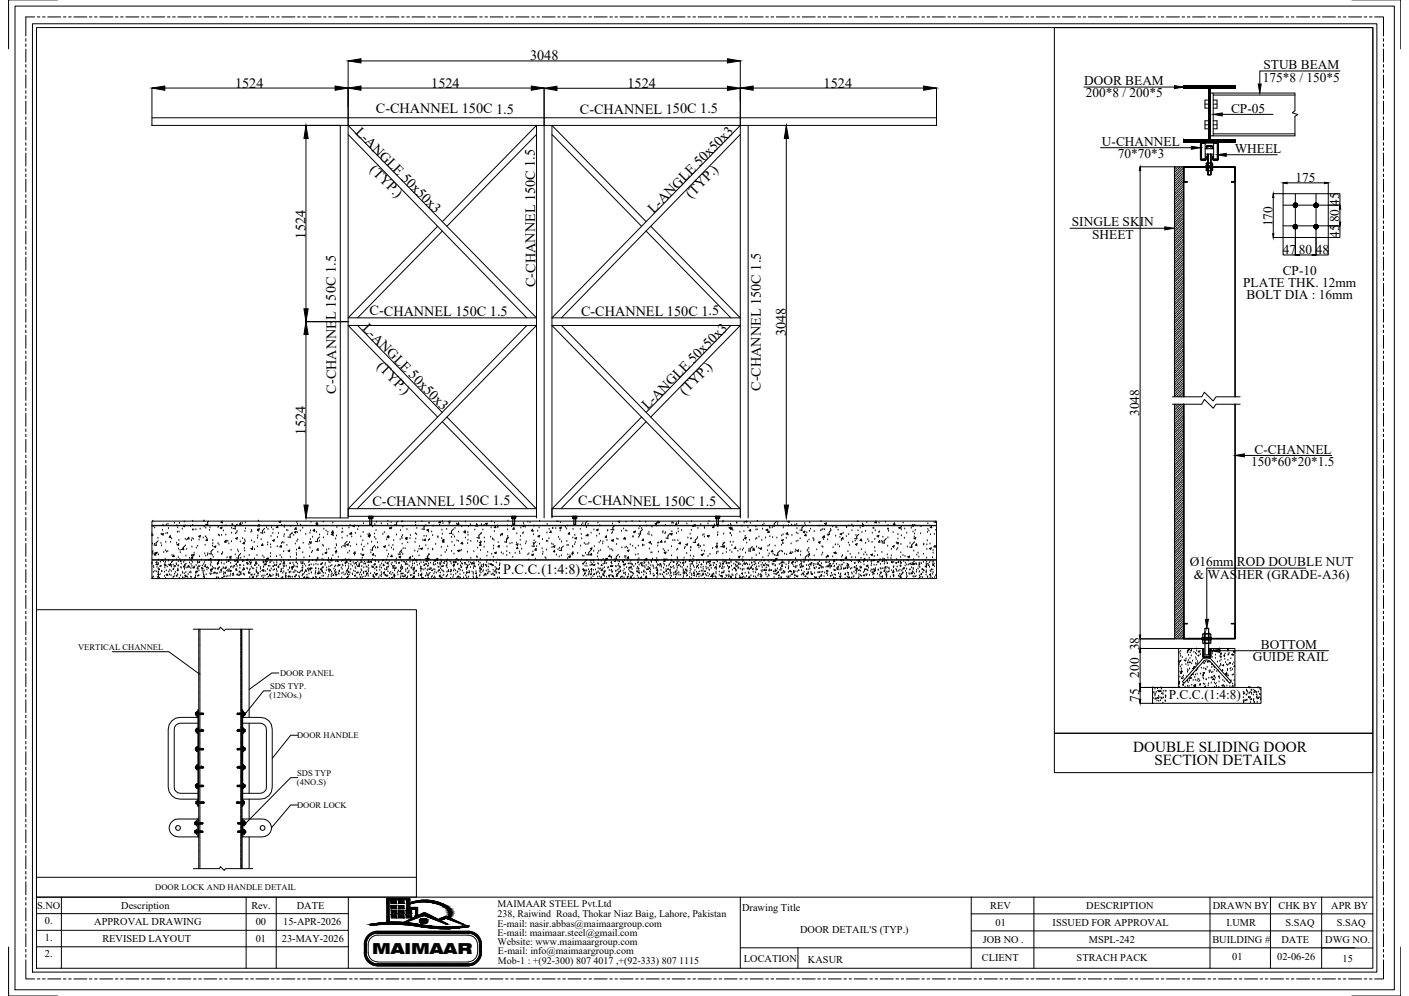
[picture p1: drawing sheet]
<svg xmlns="http://www.w3.org/2000/svg" width="297mm" height="210mm" viewBox="0 0 297 210" stroke-linecap="round" stroke-linejoin="round" font-family="sans-serif">
<defs><g id="words">
<g font-size="3.2">
<text x="238.9" y="158.4">DOUBLE SLIDING DOOR</text>
<text x="243.4" y="161.3">SECTION DETAILS</text>
<text x="78.4" y="201">MAIMAAR</text>
</g>
<g font-size="3">
<text x="111.7" y="12.7">3048</text>
<text x="49.6" y="18.5">1524</text>
<text x="79.2" y="23.8">C-CHANNEL 150C 1.5</text>
<text x="90.9" y="18.5">1524</text>
<text x="122.2" y="24">C-CHANNEL 150C 1.5</text>
<text x="132.3" y="18.5">1524</text>
<text x="173.6" y="18.5">1524</text>
<text x="74.7" y="28" transform="rotate(45 74.7 28)">L-ANGLE 50x50x3</text>
<text x="77.8" y="35.9" transform="rotate(45 77.8 35.9)">(TYP.)</text>
<text x="145.7" y="41.9" transform="rotate(-45 145.7 41.9)">(TYP.)</text>
<text x="137.7" y="45.1" transform="rotate(-45 137.7 45.1)">L-ANGLE 50x50x3</text>
<text x="64.4" y="50.3" transform="rotate(-90 64.4 50.3)">1524</text>
<text x="112.9" y="60.5" transform="rotate(-90 112.9 60.5)">C-CHANNEL 150C 1.5</text>
<text x="76.3" y="69.4" transform="rotate(45 76.3 69.4)">L-ANGLE 50x50x3</text>
<text x="77.9" y="66.5">C-CHANNEL 150C 1.5</text>
<text x="122.5" y="66.6">C-CHANNEL 150C 1.5</text>
<text x="165.7" y="70.8" transform="rotate(-90 165.7 70.8)">3048</text>
<text x="79.3" y="77.4" transform="rotate(45 79.3 77.4)">(TYP.)</text>
<text x="70.9" y="82.9" transform="rotate(-90 70.9 82.9)">C-CHANNEL 150C 1.5</text>
<text x="144.4" y="83.4" transform="rotate(-45 144.4 83.4)">(TYP.)</text>
<text x="160.4" y="82.4" transform="rotate(-90 160.4 82.4)">C-CHANNEL 150C 1.5</text>
<text x="136.5" y="86.5" transform="rotate(-45 136.5 86.5)">L-ANGLE 50x50x3</text>
<text x="64.4" y="91.6" transform="rotate(-90 64.4 91.6)">1524</text>
<text x="78.5" y="106.6">C-CHANNEL 150C 1.5</text>
<text x="121.9" y="106.5">C-CHANNEL 150C 1.5</text>
<text x="106.1" y="121">P.C.C.(1:4:8)</text>
</g>
<g font-size="2.8">
<text x="228.5" y="18">DOOR BEAM</text>
<text x="266.2" y="17.2">175*8 / 150*5</text>
<text x="266.3" y="14.6">STUB BEAM</text>
<text x="228.9" y="20.5">200*8 / 200*5</text>
<text x="259.5" y="23.7">CP-05</text>
<text x="232.3" y="30.7">U-CHANNEL</text>
<text x="235.7" y="33.3">70*70*3</text>
<text x="260.3" y="32.2">WHEEL</text>
<text x="273.1" y="38.4">175</text>
<text x="226" y="47.7">SINGLE SKIN</text>
<text x="268.3" y="47.7" transform="rotate(-90 268.3 47.7)">170</text>
<text x="282.3" y="46.9" transform="rotate(-90 282.3 46.9)">80</text>
<text x="282.3" y="43.4" transform="rotate(-90 282.3 43.4)">45</text>
<text x="230.2" y="50.3">SHEET</text>
<text x="270.5" y="53.6">47</text>
<text x="273.8" y="53.6">80</text>
<text x="277.4" y="53.6">48</text>
<text x="282.3" y="50.2" transform="rotate(-90 282.3 50.2)">45</text>
<text x="270.4" y="57.9">CP-10</text>
<text x="262.1" y="60.5">PLATE THK. 12mm</text>
<text x="262.8" y="63">BOLT DIA : 16mm</text>
<text x="240.2" y="87.7" transform="rotate(-90 240.2 87.7)">3048</text>
<text x="264.5" y="95.7">C-CHANNEL</text>
<text x="263.8" y="98.2">150*60*20*1.5</text>
<text x="250.8" y="119.4">Ø16mm ROD DOUBLE NUT</text>
<text x="251.7" y="121.9">&amp; WASHER (GRADE-A36)</text>
<text x="240.2" y="137" transform="rotate(-90 240.2 137)">38</text>
<text x="265.8" y="136.8">BOTTOM</text>
<text x="240.2" y="142.8" transform="rotate(-90 240.2 142.8)">200</text>
<text x="264.1" y="139.3">GUIDE RAIL</text>
<text x="240.2" y="147.9" transform="rotate(-90 240.2 147.9)">75</text>
<text x="246.4" y="147.4">P.C.C.(1:4:8)</text>
</g>
<g font-size="2.2">
<text x="7.8" y="191.5">S.NO</text>
<text x="25.6" y="191.5">Description</text>
<text x="53" y="191.5">Rev.</text>
<text x="62.6" y="191.5">DATE</text>
<text x="156.4" y="191.9">Drawing Title</text>
<text x="208.8" y="191.7">REV</text>
<text x="229" y="191.7">DESCRIPTION</text>
<text x="255.7" y="191.7">DRAWN BY</text>
<text x="269.5" y="191.7">CHK BY</text>
<text x="280.7" y="191.7">APR BY</text>
<text x="9.5" y="194.7">0.</text>
<text x="19.9" y="195">APPROVAL DRAWING</text>
<text x="53.9" y="195">00</text>
<text x="59.7" y="195">15-APR-2026</text>
<text x="168.7" y="196.6">DOOR DETAIL'S (TYP.)</text>
<text x="209.9" y="195.1">01</text>
<text x="221.9" y="195.1">ISSUED FOR APPROVAL</text>
<text x="258.6" y="195.1">I.UMR</text>
<text x="271" y="195.1">S.SAQ</text>
<text x="281.8" y="195.1">S.SAQ</text>
<text x="9.5" y="201.7">2.</text>
<text x="9.5" y="198.3">1.</text>
<text x="21.6" y="198.5">REVISED LAYOUT</text>
<text x="53.9" y="198.5">01</text>
<text x="59.4" y="198.5">23-MAY-2026</text>
<text x="156.8" y="202.7">LOCATION</text>
<text x="170.3" y="203">KASUR</text>
<text x="207" y="202.6">CLIENT</text>
<text x="207.2" y="198.7">JOB NO .</text>
<text x="227" y="202.6">STRACH PACK</text>
<text x="229.6" y="198.7">MSPL-242</text>
<text x="255.6" y="198.8">BUILDING #</text>
<text x="259.8" y="202.4">01</text>
<text x="269.3" y="202.2">02-06-26</text>
<text x="270.2" y="198.7">DATE</text>
<text x="279.4" y="198.7">DWG NO.</text>
<text x="283" y="202.7">15</text>
</g>
<g font-size="2.1">
<text x="104.8" y="191.1">MAIMAAR STEEL Pvt.Ltd</text>
<text x="104.8" y="193.3">238, Raiwind Road, Thokar Niaz Baig, Lahore, Pakistan</text>
<text x="104.8" y="195.3">E-mail: nasir.abbas@maimaargroup.com</text>
<text x="104.8" y="197.2">E-mail: maimaar.steel@gmail.com</text>
<text x="104.8" y="199.2">Website: www.maimaargroup.com</text>
<text x="105" y="201">E-mail: info@maimaargroup.com</text>
<text x="105" y="203.3">Mob-1 : +(92-300) 807 4017 ,+(92-333) 807 1115</text>
</g>
<g font-size="1.8">
<text x="16.5" y="136.9">VERTICAL CHANNEL</text>
<text x="59" y="142.5">DOOR PANEL</text>
<text x="56.8" y="147.2">(12NOs.)</text>
<text x="56.9" y="145.3">SDS TYP.</text>
<text x="62.6" y="155.5">DOOR HANDLE</text>
<text x="62.6" y="165.5">(4NO.S)</text>
<text x="62.6" y="163.6">SDS TYP</text>
<text x="62.6" y="170.2">DOOR LOCK</text>
<text x="32.7" y="187.6">DOOR LOCK AND HANDLE DETAIL</text>
</g>
</g></defs>
<!-- layer: PURLIN -->
<g fill="none" stroke="#000" stroke-width=".21">
<path d="M41.9 132.6v50.5M42.1 132.6v.2M42.1 132.9v.2M42.1 133.2v.2M42.1 133.5v.2M42.1 133.9v.2M42.1 134.2v.2M42.1 134.5v.3M42.1 134.8v.3M42.1 135.2v.2M42.1 135.5v.2M42.1 135.8v.3"/>
<path d="M42.1 136.2v.2M42.1 136.5v.2M42.1 136.8v.2M42.1 137.2v.2M42.1 137.5v.2M42.1 137.8v.2M42.1 138.1v.3M42.1 138.5v.2M42.1 138.8v.2M42.1 139.1v.2M42.1 139.5v.2M42.1 139.8v.2"/>
<path d="M50.7 132.6v.2M50.7 132.9v.2M50.7 133.2v.2M50.7 133.5v.2M50.7 133.9v.2M50.7 134.2v.2M50.7 134.5v.3M50.7 134.8v.3M50.7 135.2v.2M50.7 135.5v.2M50.7 135.8v.3M50.7 136.2v.2"/>
<path d="M50.7 136.5v.2M50.7 136.8v.2M50.7 137.2v.2M50.7 137.5v.2M50.7 137.8v.2M50.7 138.1v.3M50.7 138.5v.2M50.7 138.8v.2M50.7 139.1v.2M50.7 139.5v.2M50.7 139.8v.2M51 132.6v50.5"/>
<path d="M42.1 140.1v.2M42.1 140.4v.2M42.1 140.8v.2M42.1 141.1v.2M42.1 141.4v.3M42.1 141.7v.3M42.1 142.1v.2M42.1 142.4v.2M42.1 142.8v.2M42.1 143.1v.2M42.1 143.4v.2M42.1 143.7v.2"/>
<path d="M42.1 144.1v.2M42.1 144.4v.2M42.1 144.7v.2M42.1 145v.3M42.1 145.4v.2M42.1 145.7v.2M42.1 146v.3M42.1 146.4v.2M42.1 146.7v.2M42.1 147v.2M42.1 147.3v.3M42.1 147.7v.2"/>
<path d="M42.1 148v.2M42.1 148.4v.2M42.1 148.7v.2M42.1 149v.2M42.1 149.3v.2M42.1 149.7v.2M42.1 150v.2M42.1 150.3v.3M42.1 150.6v.2M42.1 151v.2M42.1 151.3v.2M42.1 151.7v.2"/>
<path d="M42.1 151.9v.3M42.1 152.3v.2M42.1 152.6v.2M42.1 153v.2M42.1 153.3v.2M42.1 153.6v.2M42.1 153.9v.2M42.1 154.3v.2M42.1 154.6v.2M42.1 154.9v.2M42.1 155.3v.2M42.1 155.6v.2"/>
<path d="M42.1 155.9v.2M42.1 156.2v.3M42.1 156.6v.2M42.1 156.9v.2M42.1 157.2v.3M42.1 157.5v.3M42.1 157.9v.2M42.1 158.2v.2M42.1 158.6v.2M42.1 158.9v.2M42.1 159.2v.2M42.1 159.5v.2"/>
<path d="M42.1 159.9v.2M50.7 140.1v.2M50.7 140.4v.2M50.7 140.8v.2M50.7 141.1v.2M50.7 141.4v.3M50.7 141.7v.3M50.7 142.1v.2M50.7 142.4v.2M50.7 142.8v.2M50.7 143.1v.2M50.7 143.4v.2"/>
<path d="M50.7 143.7v.2M50.7 144.1v.2M50.7 144.4v.2M50.7 144.7v.2M50.7 145v.3M50.7 145.4v.2M50.7 145.7v.2M50.7 146v.3M50.7 146.4v.2M50.7 146.7v.2M50.7 147v.2M50.7 147.3v.3"/>
<path d="M50.7 147.7v.2M50.7 148v.2M50.7 148.4v.2M50.7 148.7v.2M50.7 149v.2M50.7 149.3v.2M50.7 149.7v.2M50.7 150v.2M50.7 150.3v.3M50.7 150.6v.2M50.7 151v.2M50.7 151.3v.2"/>
<path d="M50.7 151.7v.2M50.7 151.9v.3M50.7 152.3v.2M50.7 152.6v.2M50.7 153v.2M50.7 153.3v.2M50.7 153.6v.2M50.7 153.9v.2M50.7 154.3v.2M50.7 154.6v.2M50.7 154.9v.2M50.7 155.3v.2"/>
<path d="M50.7 155.6v.2M50.7 155.9v.2M50.7 156.2v.3M50.7 156.6v.2M50.7 156.9v.2M50.7 157.2v.3M50.7 157.5v.3M50.7 157.9v.2M50.7 158.2v.2M50.7 158.6v.2M50.7 158.9v.2M50.7 159.2v.2"/>
<path d="M50.7 159.5v.2M50.7 159.9v.2M42.1 160.2v.2M42.1 160.5v.3M42.1 160.8v.3M42.1 161.2v.2M42.1 161.5v.2M42.1 161.8v.3M42.1 162.2v.2M42.1 162.5v.2M42.1 162.8v.2M42.1 163.2v.2"/>
<path d="M42.1 163.5v.2M42.1 163.8v.2M42.1 164.1v.3M42.1 164.5v.2M42.1 164.8v.2M42.1 165.1v.2M42.1 165.5v.2M42.1 165.8v.2M42.1 166.1v.2M42.1 166.4v.2M42.1 166.8v.2M42.1 167.1v.2"/>
<path d="M42.1 167.4v.3M42.1 167.7v.3M42.1 168.1v.2M42.1 168.4v.2M42.1 168.8v.2M42.1 169.1v.2M42.1 169.4v.2M42.1 169.7v.2M42.1 170.1v.2M42.1 170.4v.2M42.1 170.7v.3M42.1 171v.3"/>
<path d="M42.1 171.4v.2M42.1 171.7v.2M42.1 172v.3M42.1 172.4v.2M42.1 172.7v.2M42.1 173v.2M42.1 173.4v.2M42.1 173.7v.2M42.1 174v.2M42.1 174.3v.3M42.1 174.7v.2M42.1 175v.2"/>
<path d="M42.1 175.3v.2M42.1 175.7v.2M42.1 176v.2M42.1 176.3v.2M42.1 176.6v.2M42.1 177v.2M42.1 177.3v.2M42.1 177.6v.3M42.1 177.9v.3M42.1 178.3v.2M42.1 178.6v.2M42.1 179v.2"/>
<path d="M42.1 179.3v.2M42.1 179.6v.2M42.1 179.9v.2M50.7 160.2v.2M50.7 160.5v.3M50.7 160.8v.3M50.7 161.2v.2M50.7 161.5v.2M50.7 161.8v.3M50.7 162.2v.2M50.7 162.5v.2M50.7 162.8v.2"/>
<path d="M50.7 163.2v.2M50.7 163.5v.2M50.7 163.8v.2M50.7 164.1v.3M50.7 164.5v.2M50.7 164.8v.2M50.7 165.1v.2M50.7 165.5v.2M50.7 165.8v.2M50.7 166.1v.2M50.7 166.4v.2M50.7 166.8v.2"/>
<path d="M50.7 167.1v.2M50.7 167.4v.3M50.7 167.7v.3M50.7 168.1v.2M50.7 168.4v.2M50.7 168.8v.2M50.7 169.1v.2M50.7 169.4v.2M50.7 169.7v.2M50.7 170.1v.2M50.7 170.4v.2M50.7 170.7v.3"/>
<path d="M50.7 171v.3M50.7 171.4v.2M50.7 171.7v.2M50.7 172v.3M50.7 172.4v.2M50.7 172.7v.2M50.7 173v.2M50.7 173.4v.2M50.7 173.7v.2M50.7 174v.2M50.7 174.3v.3M50.7 174.7v.2"/>
<path d="M50.7 175v.2M50.7 175.3v.2M50.7 175.7v.2M50.7 176v.2M50.7 176.3v.2M50.7 176.6v.2M50.7 177v.2M50.7 177.3v.2M50.7 177.6v.3M50.7 177.9v.3M50.7 178.3v.2M50.7 178.6v.2"/>
<path d="M50.7 179v.2M50.7 179.3v.2M50.7 179.6v.2M50.7 179.9v.2M42.1 180.3v.2M42.1 180.6v.2M42.1 180.9v.3M42.1 181.2v.3M42.1 181.6v.2M42.1 181.9v.2M42.1 182.2v.3M42.1 182.6v.2"/>
<path d="M42.1 182.9v.2M50.7 180.3v.2M50.7 180.6v.2M50.7 180.9v.3M50.7 181.2v.3M50.7 181.6v.2M50.7 181.9v.2M50.7 182.2v.3M50.7 182.6v.2M50.7 182.9v.2"/>
</g>
<!-- layer: WALL SHEETING -->
<path d="M51 132.6v50.5M52.5 132.6v18.6M52.5 152.4v14.8M52.5 168.4v4.2M52.5 176.4v6.7" fill="none" stroke="#000" stroke-width=".21"/>
<!-- layer: Part -->
<g fill="none" stroke="#000" stroke-width=".21">
<path d="M249.5 35.2h10.9v3.2h-.8v-.1h.7v-3.1h-10.7v3.1h.7v.1h-.8zM254.1 31.3h1.7M254.1 32.5h1.7M249.5 131.4h.8v.1h-.7v3h10.7v-3h-.7v-.1h.8v3.2h-10.9zM253.6 136.7h.2l.1 1.7h1.1v-1.7h.3v1.5l-.3 .4h-1l-.4-.2zM41.7 152.4h-3.7a1.31 1.31 0 0 0-1.3 1.3v12.2a1.31 1.31 0 0 0 1.3 1.3h3.7M41.7 151.2h-3.7a2.53 2.53 0 0 0-2.5 2.5v12.2a2.53 2.53 0 0 0 2.5 2.5h3.7M41.7 149.6h.2v20.4h-.2zM51 149.6h.2v20.4h-.2zM51.2 152.4h3.7a1.3 1.3 0 0 1 1.3 1.3v12.2a1.3 1.3 0 0 1-1.3 1.3h-3.7M51.2 151.2h3.7a2.46 2.46 0 0 1 2.5 2.5v12.2a2.46 2.46 0 0 1-2.5 2.5h-3.7M41.7 172.6h-4.2a1.88 1.88 0 0 0-1.8 1.9 1.88 1.88 0 0 0 1.8 1.9h4.2"/>
<path d="M41.7 172.6h.2v3.8h-.2zM51 172.6h.2v3.8h-.2zM51.2 172.6h4.2a1.88 1.88 0 0 1 1.8 1.9 1.88 1.88 0 0 1-1.8 1.9h-4.2"/>
<circle cx="37.5" cy="174.5" r=".5"/>
<circle cx="55.4" cy="174.5" r=".5"/>
</g>
<!-- layer: Screws -->
<g fill="none" stroke="#000" stroke-width=".21">
<path d="M41.2 153.8v.3M41.2 157.7v.4v-.4M41.2 150.3v.3M41.2 154.1v.1M41.2 157.6v.1M41.2 150.2v.5M41.2 153.7v.4M41.3 153.9h1.5l.2 .1-.2 .1h-1.5M41.3 157.7h1.5l.2 .2-.2 .1h-1.5M41.3 150.3h1.5l.2 .2-.2 .1h-1.5M41.3 154.2h.1M41.3 153.7h.1"/>
<path d="M41.3 157.6h.1M41.3 158.1h.1M41.3 150.2h.1M41.3 150.7h.1M41.4 153.6l.1 .7zM41.4 157.5l.1 .7zM41.4 150.1l.1 .7zM41.6 153.5v1M41.6 157.4v1M41.6 157.4v1zM41.6 150l-.1 1M41.6 150.9l-.1 .1"/>
<path d="M41.6 153.4v1.1zM41.6 149.9v1.1zM41.6 153.8l.2 .3M41.8 157.7l-.2 .3M41.8 150.3l-.2 .3M41.9 153.8v.3M41.9 157.7v.3M41.9 150.3v.3M42 153.8l.1 .3M42.1 157.7l-.1 .3M42.1 150.3l-.1 .3M42.4 157.7l.4 .3"/>
<path d="M42.4 150.3l.4 .3M42.4 153.9h.4l.2 .1h-.6M42.4 157.9h.6l-.5 .1zM42.4 150.5h.6h-.6M42.4 153.9h.1M42.4 157.9h.1M42.4 150.5h.1M42.4 153.8l.2 .3M42.5 153.9h.1M42.5 158h.1M42.5 150.6h.1M42.6 157.7l-.2 .3"/>
<path d="M42.6 150.3l-.2 .3M42.7 153.8v.3M42.7 157.7v.3M42.7 150.3v.3M42.7 154l.1 .1M42.8 157.7l-.1 .1M42.8 150.3l-.1 .1M42.8 153.8l-.4 .3M49.9 154l.2-.1 1.6-.1v.2v.1h-.4h-1.2zM49.9 157.9l.2-.2h1.6v.2v.1h-.4h-1.2zM50 157.7l.1 .1M50 150.3l.1 .1"/>
<path d="M50.1 153.8l.4 .3M50.1 154l-.1 .1M50.2 157.7v.3M50.2 150.3v.3M50.2 153.8v.3M50.3 157.7l.1 .3M50.3 150.3l.1 .3M50.4 153.9h.1M50.4 158h.1M50.4 150.6h.1M50.4 157.9h-.5h.6M50.4 157.9h.1"/>
<path d="M50.4 150.5h-.5h.6M50.4 150.5h.1M50.4 153.8l-.1 .3M50.5 153.9h-.4l-.2 .1h.5M50.5 157.7l-.4 .3M50.5 150.3l-.4 .3M50.7 157.7l.2 .3M50.7 150.3l.2 .3M50.9 153.8l-.2 .3M51 157.7v.3M51 150.3v.3M51 153.8v.3"/>
<path d="M51.1 157.7l.2 .3M51.1 150.3l.2 .3M51.3 153.8l-.2 .3M51.3 153.4v1.1zM51.3 157.3v1.1zM51.3 149.9v1.1zM51.3 153.4l.1 1.1M51.3 153.5h.1M51.3 158.4h.1M51.3 150.9l.1 .1M51.4 157.4l-.1 1M51.4 150l-.1 1"/>
<path d="M51.4 153.6l.1 .7zM51.4 157.5l.1 .7zM51.4 150.1l.1 .7zM51.5 154.2h.1M51.5 153.7h.1M51.5 157.6l.2 .1v.4h-.2M51.5 150.2h.1M51.5 150.7h.1M51.6 153.7v.1M51.6 157.6v.1M51.6 150.2v.1M51.6 154.1v.1"/>
<path d="M51.6 150.6v.1M51.6 158v.1M51.7 150.3v.3h-1.6l-.2-.1 .2-.2h1.5M51.7 150.3v.3M51.7 153.8v.3M41.1 173.3v.3M41.1 175.2v.2M41.1 175.1v.4v-.1M41.1 173.4h.4M41.1 173.8h.2M41.1 175.6h.2M41.1 173.3v.4"/>
<path d="M41.2 165.4v.5v-.4M41.2 161.5v.5v-.4M41.3 165.5h1.5l.2 .1-.2 .2h-1.5M41.3 161.6h1.5l.2 .1-.2 .2h-1.5M41.3 165.4h.1M41.3 165.9h.1M41.3 162h.1M41.3 161.5h.1M41.3 173.2v.6zM41.3 173.2l-.2 .2M41.3 175v.6zM41.3 175l-.2 .1h.4"/>
<path d="M41.3 169.3v.1M41.3 169v.3M41.3 169h.4M41.3 169.4h.3M41.4 174h.1M41.4 174.8h.1M41.4 174.8v1M41.4 173v1M41.4 165.3l.1 .7zM41.4 161.4l.1 .7zM41.5 173.4h1.2l.1 .1-.1 .2-1.6-.1v.2M41.5 172.9v1.2z"/>
<path d="M41.5 175.1h1.2l.1 .2-.1 .1h-1.6M41.5 174.7v1.2zM41.5 173.4l.1 .3M41.5 175.1l.1 .3M41.5 161.2h.1M41.5 161.2l.1 1M41.6 168.8v.7zM41.6 168.9h-.3v.1M41.6 165.2v.9M41.6 165.1v1.1zM41.6 161.2v1.1zM41.6 168.6v1.1"/>
<path d="M41.6 168.7h.1M41.6 161.6l.2 .3M41.7 173.4l.1 .3M41.7 175.1l.1 .3M41.7 169.6l-.1 .1M41.7 169h1.3l.1 .2-.1 .1h-1.7M41.7 168.6v1.1zM41.7 169l.2 .3M41.8 165.5l-.2 .3M41.9 161.6v.3M41.9 173.4l.1 .3M41.9 175.1l.1 .3"/>
<path d="M41.9 169l.2 .3M41.9 165.5v.3M42 161.6l.1 .3M42.1 173.4l.1 .3 .5-.3M42.1 175.1l.1 .3 .5-.3M42.1 169l.2 .3M42.1 165.5l-.1 .3M42.3 173.5h.5h-.5M42.3 173.5h.1M42.3 175.3h.1M42.3 173.4l.1 .3M42.3 175.1l.1 .3"/>
<path d="M42.4 175.2l.4 .1h-.5zM42.4 173.4h.1M42.4 175.1v.1M42.4 165.5l.4 .3M42.4 165.7l.6-.1-.2 .1zM42.4 161.7h.6h-.6M42.4 165.7h.1M42.4 161.7h.1M42.4 161.6l.2 .3M42.5 161.6h.1M42.5 175.1l.1 .3M42.5 173.4l.1 .3"/>
<path d="M42.5 165.7v.1M42.5 169.1h.4l.2 .1zM42.5 169.1h.1M42.6 165.5l-.2 .3M42.6 169.1l.1 .2M42.6 173.5l.1 .2M42.6 175.3l.1 .1M42.7 161.6v.3M42.7 169l.2 .3M42.7 165.5v.3M42.7 161.8l.1 .1M42.8 165.5l-.1 .1"/>
<path d="M42.8 161.6l-.4 .3M42.9 169.2v.1M43 169l-.6 .3M49.8 169.2l.2-.1h.4zM49.9 169h1.6v.2v.1h-1.6l-.1-.1zM49.9 161.7l.2-.1h1.6v.1v.1l-.4 .1h-1.2zM49.9 169l.5 .3M50 169.2l-.1 .1M50 165.5l.1 .1M50.1 175.3l.1-.1 .4 .1zM50.1 161.6l.4 .3M50.1 161.8l-.1 .1"/>
<path d="M50.2 169l-.2 .3M50.2 165.5v.3M50.2 173.4l.5 .3 .1-.3M50.2 175.1l.5 .3 .1-.3M50.2 173.5v.2M50.2 175.3v.1M50.2 161.6v.3M50.3 169v.1M50.3 169l-.1 .3M50.3 165.5l.1 .3M50.4 169.1h.1M50.4 161.6h.1"/>
<path d="M50.4 173.4l-.1 .3M50.4 175.1l-.1 .3M50.4 165.7v.1M50.4 165.7l-.5-.1 .2 .1h.4M50.4 165.7h.1M50.4 161.7h.1M50.4 161.6l-.1 .3M50.5 161.7h-.6h.5M50.5 173.4h.1M50.5 175.1v.1M50.5 165.5l-.4 .3M50.6 173.5h.1"/>
<path d="M50.6 175.3h.1M50.6 173.4l-.1 .3M50.6 175.1l-.1 .3M50.6 173.5h-.5h.5M50.7 169l-.1 .3M50.7 165.5l.2 .3M50.9 161.6l-.2 .3M51 169l-.2 .3M51 165.5v.3M51 173.4l-.1 .3M51 175.1l-.1 .3M51 161.6v.3"/>
<path d="M51.1 169l-.1 .3M51.1 165.5l.2 .3M51.2 168.6v1.1zM51.2 168.6l.1 1.1M51.2 173.4l-.1 .3M51.2 175.1l-.1 .3M51.2 168.7h.1M51.3 161.6l-.2 .3M51.3 168.8v.7zM51.3 165.1v1.1zM51.3 161.2v1.1zM51.3 161.2l.1 1"/>
<path d="M51.3 165.1v1M51.3 169.4h.2M51.3 168.9h.2M51.3 166.1h.1M51.3 161.2h.1M51.4 173.4l-.1 .3M51.4 175.1l-.1 .3M51.4 165.1l-.1 .1M51.4 172.9v1.2zM51.4 174.7v1.2zM51.4 165.3l.1 .7zM51.4 161.4l.1 .7z"/>
<path d="M51.5 173v1M51.5 174.8v1M51.5 174h.1M51.5 174.8h.1M51.5 175.8h.1M51.5 165.4h.1M51.5 165.9h.1M51.5 162h.1M51.5 161.5h.1M51.5 168.9v.1M51.5 169.3v.1M51.5 173h.1"/>
<path d="M51.5 173.2l.1 .6zM51.5 175l.1 .6zM51.5 169v.3M51.6 173.2l.1 .2M51.6 175l.1 .1M51.6 173.6h.2M51.6 173.8h.2M51.6 175.6h.2M51.6 161.5v.1M51.6 165.4v.1M51.6 161.9v.1M51.6 165.8v.1"/>
<path d="M51.7 165.7v-.2h-1.6l-.2 .1 .2 .2h1.5M51.7 161.6v.3M51.7 165.5v.3M51.7 175.4v.1M51.8 173.4h-1.6l-.1 .1 .1 .2 1.3-.1M51.8 175.1h-1.6l-.1 .2 .1 .1h1.6M51.8 173.3l-.1 .5M51.8 175.2v.2M51.8 173.3v.4M51.8 175.1v.4"/>
</g>
<!-- layer: Dim -->
<path d="M23.7 137.3h11.9l6.5 4.8M57.1 145.6h-1.5l-3.9 4.9M58.8 141.8h-1.5l-4.8 3.5M62.8 155h-1.5l-3.9 4.8M62.8 169.6h-1.5l-4.1 4.9M62.8 163.9h-1.5l-9.5 9.6" fill="none" stroke="#000" stroke-width=".21"/>
<!-- layer: Bolt -->
<g fill="none" stroke="#000" stroke-width=".21">
<path d="M222.3 5.8h67.1v148.7h-67.1zM228.5 18.3h19.1M282.5 15h-16.9v2.7M32 24.8h165.4v1.6h-165.4zM71.7 26.4v82.7M73.4 28.3l37.7 38.7M113.1 28.3l-18.9 19.4M114.7 26.4v82.7M116.4 28.3l18.8 19.4M156.1 28.3l-37.8 38.7M157.7 26.4v82.7M232 31.1h19.1"/>
<path d="M247.7 35.8l-.1 .1M247.7 38.7h-.1M247.8 36.6l-.2 .2M247.8 39.5l-.2 .2M247.8 35.2l-.2 .2M247.9 37.5l-.2 .2M248.1 35.4l-.3 .3M248.1 38.3l-.3 .2M248.2 36.3l-.3 .2M248.2 39.1l-.3 .3M248.3 37.1l-.2 .3M248.3 40l-.2 .2"/>
<path d="M248.4 35.2l-.2 .1M248.4 37.9l-.2 .3M248.5 35.9l-.2 .2M248.5 38.8l-.2 .2M248.7 36.8l-.3 .2M248.7 39.6l-.3 .3M248.8 37.6l-.3 .2M248.8 35.2l-1.2 1.1M248.9 35.5l-.2 .3M248.9 38.4l-.2 .3M249 36.4l-.2 .2M249 39.3l-.2 .2"/>
<path d="M249.2 37.2l-.3 .3M249.3 35.2l-.3 .2M249.3 38.1l-.3 .2M249.4 36l-.2 .3M249.4 38.9l-.2 .2M249.5 35.9h.1M249.5 38.8h.1M249.5 35.4l-1.9 1.9M249.5 36.4l-1.9 1.9M249.5 37.4l-1.9 1.9M249.5 38.3l-1.9 1.9M249.5 39.3l-1.9 1.9"/>
<path d="M249.5 36.8l-.2 .3M249.5 37.8l-.1 .1M249.5 39.8l-.2 .2M253.3 33.5h.8M253.3 33.7v-3.5h.8v3.5M253.3 33.6h.8M253.7 33.5v.2M254 21.9h.8M254 26.3h.8M254.8 21.1h-.8v1.7h.8M254.8 25.5h-.8v1.6h.8M255.8 21.1h.8v1.7h-.8"/>
<path d="M255.8 21.9h.8M255.8 25.5h.8v1.6h-.8M255.8 26.3h.8M256.2 33.5v.2M256.6 33.5h-.7v.2M256.6 33.6h-.8v-3.4h.8v3.5M257.7 24.1h10.7M258.5 32.6h10.8M92.3 47.7l-18.9 19.3h39.7l-39.7-40.6v82.7M93.2 46.7l19.9-20.3v82.7M93.2 48.7l-17.8 18.3M136.2 46.7l-19.8-20.3v82.7"/>
<path d="M136.2 48.7l17.9 18.3M137.2 47.7l18.9 19.3h-39.7l39.7-40.6v82.7M225.6 48.1h20M247.7 41.5l-.1 .2M247.7 44.5h-.1M247.7 47.3l-.1 .1M247.7 50.2l-.1 .1M247.7 53.1l-.1 .1M247.7 56l-.1 .1M247.7 58.9l-.1 .1M247.8 42.4l-.2 .2M247.8 45.3l-.2 .2"/>
<path d="M247.8 48.2l-.2 .2M247.8 51.1l-.2 .2M247.8 53.9l-.2 .3M247.8 56.9l-.2 .2M247.8 59.7l-.2 .3M247.9 40.4l-.2 .2M247.9 43.2l-.2 .3M247.9 46.1l-.2 .3M247.9 49l-.2 .2M247.9 51.9l-.2 .3M247.9 54.8l-.2 .2M247.9 57.7l-.2 .2"/>
<path d="M248.1 41.2l-.3 .3M248.1 44.1l-.3 .2M248.1 47l-.3 .2M248.1 49.9l-.3 .2M248.1 52.8l-.3 .2M248.1 55.6l-.3 .3M248.1 58.5l-.3 .3M248.2 42.1l-.3 .2M248.2 44.9l-.3 .3M248.2 47.8l-.3 .3M248.2 50.7l-.3 .2M248.2 53.6l-.3 .2"/>
<path d="M248.2 56.5l-.3 .2M248.2 59.4l-.3 .2M248.3 42.9l-.2 .2M248.3 45.8l-.2 .2M248.3 48.7l-.2 .2M248.3 51.5l-.2 .3M248.3 54.5l-.2 .2M248.3 57.3l-.2 .3M248.4 40.8l-.2 .3M248.4 43.7l-.2 .3M248.4 46.6l-.2 .2M248.4 49.5l-.2 .3"/>
<path d="M248.4 52.4l-.2 .2M248.4 55.3l-.2 .2M248.4 58.2l-.2 .2M248.5 41.7l-.2 .2M248.5 44.5l-.2 .3M248.5 47.5l-.2 .2M248.5 50.3l-.2 .3M248.5 53.2l-.2 .3M248.5 56.1l-.2 .3M248.5 59l-.2 .2M248.7 42.5l-.3 .3M248.7 45.4l-.3 .2"/>
<path d="M248.7 48.3l-.3 .2M248.7 51.2l-.3 .2M248.7 54.1l-.3 .2M248.7 57l-.3 .2M248.7 59.9l-.3 .2M248.8 40.5l-.3 .2M248.8 43.4l-.3 .2M248.8 46.2l-.3 .3M248.8 49.2l-.3 .2M248.8 52l-.3 .3M248.8 54.9l-.3 .3M248.8 57.8l-.3 .3"/>
<path d="M248.9 41.3l-.2 .2M248.9 44.2l-.2 .3M248.9 47.1l-.2 .2M248.9 50l-.2 .2M248.9 52.9l-.2 .2M248.9 55.8l-.2 .2M248.9 58.6l-.2 .3M249 42.2l-.2 .2M249 45.1l-.2 .2M249 47.9l-.2 .3M249 50.8l-.2 .3M249 53.7l-.2 .2"/>
<path d="M249 56.6l-.2 .3M249 59.5l-.2 .2M249.2 40.1l-.3 .3M249.2 43l-.3 .2M249.2 45.9l-.3 .2M249.2 48.8l-.3 .2M249.2 51.7l-.3 .2M249.2 54.5l-.3 .3M249.2 57.5l-.3 .2M249.3 41l-.3 .2M249.3 43.8l-.3 .3M249.3 46.8l-.3 .2"/>
<path d="M249.3 49.6l-.3 .3M249.3 52.5l-.3 .3M249.3 55.4l-.3 .2M249.3 58.3l-.3 .2M249.4 41.8l-.2 .3M249.4 44.7l-.2 .2M249.4 47.6l-.2 .2M249.4 50.5l-.2 .2M249.4 53.4l-.2 .2M249.4 56.2l-.2 .3M249.4 59.2l-.2 .2M249.5 41.7h.1"/>
<path d="M249.5 44.5h.1M249.5 50.3h.1M249.5 53.2h.1M249.5 56.1h.1M249.5 40.2l-1.9 1.9M249.5 41.2l-1.9 1.9M249.5 42.1l-1.9 1.9M249.5 43.1l-1.9 1.9M249.5 44.1l-1.9 1.9M249.5 45.1l-1.9 1.9M249.5 46l-1.9 1.9M249.5 47l-1.9 1.9"/>
<path d="M249.5 47.9l-1.9 1.9M249.5 48.9l-1.9 1.9M249.5 49.8l-1.9 1.9M249.5 50.8l-1.9 1.9M249.5 51.8l-1.9 1.9M249.5 52.8l-1.9 1.9M249.5 53.7l-1.9 1.9M249.5 54.7l-1.9 1.9M249.5 55.6l-1.9 1.9M249.5 56.6l-1.9 1.9M249.5 57.5l-1.9 2M249.5 58.5l-1.9 1.9"/>
<path d="M249.5 59.5l-1.9 1.9M249.5 40.7l-.1 .1M249.5 42.6l-.2 .3M249.5 43.6l-.1 .1M249.5 45.5l-.2 .3M249.5 46.5l-.1 .1M249.5 47.4v.1M249.5 59h.1M249.5 48.4l-.2 .3M249.5 49.4l-.1 .1M249.5 51.3l-.2 .2M249.5 52.3l-.1 .1"/>
<path d="M249.5 54.2l-.2 .3M249.5 55.1l-.1 .2M249.5 57.1l-.2 .2M249.5 58.1l-.1 .1M249.5 60l-.2 .2M75.4 68.6l17.8 18.3M111.1 68.6l-37.7 38.6M118.3 68.6l37.8 38.6M154.1 68.6l-17.9 18.3M247.7 61.8l-.1 .1M247.7 64.7h-.1M247.7 67.6l-.1 .1"/>
<path d="M247.7 70.5h-.1M247.7 73.3l-.1 .1M247.7 76.2l-.1 .1M247.7 79.1l-.1 .1M247.8 62.6l-.2 .2M247.8 65.5l-.2 .2M247.8 68.4l-.2 .2M247.8 71.3l-.2 .2M247.8 74.2l-.2 .2M247.8 77.1l-.2 .2M247.8 80l-.2 .2M247.9 60.6l-.2 .2"/>
<path d="M247.9 63.5l-.2 .2M247.9 66.4l-.2 .2M247.9 69.2l-.2 .3M247.9 72.2l-.2 .2M247.9 75l-.2 .3M247.9 77.9l-.2 .3M248.1 61.4l-.3 .3M248.1 64.3l-.3 .3M248.1 67.2l-.3 .3M248.1 70.1l-.3 .2M248.1 73l-.3 .2M248.1 75.9l-.3 .2"/>
<path d="M248.1 78.8l-.3 .2M248.2 62.3l-.3 .2M248.2 65.2l-.3 .2M248.2 68l-.3 .3M248.2 70.9l-.3 .3M248.2 73.8l-.3 .3M248.2 76.7l-.3 .2M248.2 79.6l-.3 .3M248.3 60.2l-.2 .3M248.3 63.1l-.2 .2M248.3 66l-.2 .2M248.3 68.9l-.2 .2"/>
<path d="M248.3 71.8l-.2 .2M248.3 74.6l-.2 .3M248.3 77.6l-.2 .2M248.4 61.1l-.2 .2M248.4 63.9l-.2 .3M248.4 66.9l-.2 .2M248.4 69.7l-.2 .3M248.4 72.6l-.2 .3M248.4 75.5l-.2 .2M248.4 78.4l-.2 .2M248.5 61.9l-.2 .3M248.5 64.8l-.2 .2"/>
<path d="M248.5 67.7l-.2 .2M248.5 70.6l-.2 .2M248.5 73.5l-.2 .2M248.5 76.3l-.2 .3M248.5 79.2l-.2 .3M248.7 62.8l-.3 .2M248.7 65.6l-.3 .3M248.7 68.5l-.3 .3M248.7 71.4l-.3 .2M248.7 74.3l-.3 .3M248.7 77.2l-.3 .2M248.8 60.7l-.3 .2"/>
<path d="M248.8 63.6l-.3 .2M248.8 66.5l-.3 .2M248.8 69.4l-.3 .2M248.8 72.3l-.3 .2M248.8 75.2l-.3 .2M248.8 78l-.3 .3M248.9 61.5l-.2 .3M248.9 64.4l-.2 .3M248.9 67.3l-.2 .3M248.9 70.2l-.2 .3M248.9 73.1l-.2 .2M248.9 76l-.2 .2"/>
<path d="M248.9 78.9l-.2 .2M249 62.4l-.2 .2M249 65.3l-.2 .2M249 68.2l-.2 .2M249 71l-.2 .3M249 73.9l-.2 .3M249 76.8l-.2 .3M249 79.7l-.2 .3M249.2 60.3l-.3 .3M249.2 63.2l-.3 .3M249.2 66.1l-.3 .3M249.2 69l-.3 .2"/>
<path d="M249.2 71.9l-.3 .3M249.2 74.8l-.3 .2M249.2 77.7l-.3 .2M249.3 61.2l-.3 .2M249.3 64.1l-.3 .2M249.3 66.9l-.3 .3M249.3 69.9l-.3 .2M249.3 72.7l-.3 .3M249.3 75.6l-.3 .3M249.3 78.5l-.3 .3M249.4 62l-.2 .3M249.4 64.9l-.2 .3"/>
<path d="M249.4 67.8l-.2 .2M249.4 70.7l-.2 .2M249.4 73.6l-.2 .2M249.4 76.5l-.2 .2M249.4 79.3l-.2 .3M249.5 61.9h.1M249.5 64.8h.1M249.5 67.7h.1M249.5 73.5h.1M249.5 76.3h.1M249.5 60.5l-1.9 1.9M249.5 61.4l-1.9 1.9"/>
<path d="M249.5 62.4l-1.9 1.9M249.5 63.3l-1.9 1.9M249.5 64.3l-1.9 1.9M249.5 65.2l-1.9 2M249.5 66.2l-1.9 1.9M249.5 67.2l-1.9 1.9M249.5 68.2l-1.9 1.9M249.5 69.1l-1.9 1.9M249.5 70.1l-1.9 1.9M249.5 71l-1.9 2M249.5 72l-1.9 1.9M249.5 73l-1.9 1.9"/>
<path d="M249.5 73.9l-1.9 1.9M249.5 74.9l-1.9 1.9M249.5 75.9l-1.9 1.9M249.5 76.8l-1.9 1.9M249.5 70.5v.1M249.5 60.9l-.1 .2M249.5 62.9l-.2 .2M249.5 63.8l-.1 .1M249.5 65.8l-.2 .2M249.5 66.7l-.1 .2M249.5 68.6l-.2 .3M249.5 69.6l-.1 .1"/>
<path d="M249.5 71.5l-.2 .3M249.5 72.5l-.1 .1M249.5 74.4l-.2 .2M249.5 75.4l-.1 .1M249.5 77.3l-.2 .3M249.5 79.2h.1M249.5 77.8l-1.9 1.9M249.5 78.8l-1.9 1.9M249.5 79.7l-1.9 1.9M249.5 78.2l-.1 .2M92.3 87.9l-18.9-19.3h39.7l-37.8 38.6M93.2 88.9l18 18.3"/>
<path d="M94.2 87.9l18.9 19.3M135.2 87.9l-18.8 19.3M136.2 88.9l-17.9 18.3M137.2 87.9l18.9-19.3h-39.7l37.8 38.6M247.2 83.6h6.2l.5-1 1.9 1.9 .6-.9h5M247.2 85.2h6.2l.5-1 1.9 1.8 .6-.8h5M247.6 83.6v-48.4h1.9v48.4v-48.4h10.9v48.4M247.6 85.2v49.4M247.7 82l-.1 .1M247.7 87.8l-.1 .1M247.7 90.7l-.1 .1M247.7 93.6l-.1 .1"/>
<path d="M247.7 96.4l-.1 .1M247.7 99.3l-.1 .1M247.8 82.9l-.2 .2M247.8 85.7l-.2 .3M247.8 88.6l-.2 .2M247.8 91.5l-.2 .2M247.8 94.4l-.2 .2M247.8 97.3l-.2 .2M247.9 85.2l-.3 .3M247.9 80.8l-.2 .2M247.9 86.6l-.2 .2M247.9 89.5l-.2 .2"/>
<path d="M247.9 92.3l-.2 .3M247.9 95.3l-.2 .2M247.9 98.1l-.2 .3M248.1 81.6l-.3 .3M248.1 87.4l-.3 .3M248.1 90.3l-.3 .3M248.1 93.2l-.3 .2M248.1 96.1l-.3 .2M248.1 99l-.3 .2M248.2 82.5l-.3 .2M248.2 85.4l-.3 .2M248.2 88.3l-.3 .2"/>
<path d="M248.2 91.2l-.3 .2M248.2 94l-.3 .3M248.2 97l-.3 .2M248.2 99.8l-.3 .2M248.3 80.4l-.2 .3M248.3 83.3l-.2 .3M248.3 86.2l-.2 .3M248.3 89.1l-.2 .2M248.3 92l-.2 .3M248.3 94.9l-.2 .2M248.3 97.8l-.2 .2M248.4 85.2l-.1 .1"/>
<path d="M248.4 81.3l-.2 .2M248.4 87.1l-.2 .2M248.4 90l-.2 .2M248.4 92.9l-.2 .2M248.4 95.7l-.2 .3M248.4 98.6l-.2 .3M248.5 82.1l-.2 .3M248.5 87.9l-.2 .3M248.5 90.8l-.2 .2M248.5 93.7l-.2 .2M248.5 96.6l-.2 .2M248.5 99.5l-.2 .2"/>
<path d="M248.7 80.1l-.3 .2M248.7 83l-.3 .2M248.7 85.9l-.3 .2M248.7 88.7l-.3 .3M248.7 91.6l-.3 .3M248.7 94.5l-.3 .3M248.7 97.4l-.3 .3M248.8 80.9l-.3 .3M248.8 86.7l-.3 .2M248.8 89.6l-.3 .2M248.8 92.5l-.3 .2M248.8 95.4l-.3 .2"/>
<path d="M248.8 98.3l-.3 .2M248.9 85.2l-1.3 1.2M248.9 81.8l-.2 .2M248.9 87.6l-.2 .2M248.9 90.4l-.2 .3M248.9 93.3l-.2 .3M248.9 96.2l-.2 .2M248.9 99.1l-.2 .2M249 82.6l-.2 .3M249 85.5l-.2 .2M249 88.4l-.2 .2M249 91.3l-.2 .2"/>
<path d="M249 94.2l-.2 .2M249 97l-.2 .3M249 100l-.2 .2M249.2 80.6l-.3 .2M249.2 83.5l-.3 .1M249.2 86.3l-.3 .3M249.2 89.3l-.3 .2M249.2 92.1l-.3 .2M249.2 95l-.3 .3M249.2 97.9l-.3 .2M249.3 81.4l-.3 .2M249.3 87.2l-.3 .2"/>
<path d="M249.3 90.1l-.3 .2M249.3 93l-.3 .2M249.3 95.9l-.3 .2M249.3 98.7l-.3 .3M249.4 82.3l-.2 .2M249.4 85.2l-.2 .2M249.4 88l-.2 .3M249.4 90.9l-.2 .3M249.4 93.8l-.2 .2M249.4 96.7l-.2 .3M249.4 99.6l-.2 .2M249.5 80.2l-.2 .2"/>
<path d="M249.5 83.1l-.2 .2M249.5 86l-.2 .2M249.5 87.9h.1M249.5 88.9l-.2 .2M249.5 90.8h.1M249.5 91.8l-.2 .2M249.5 94.6l-.2 .3M249.5 96.6h.1M249.5 97.6l-.2 .2M249.5 99.5h.1M249.5 80.7l-1.9 1.9M249.5 81.6l-1.9 1.9"/>
<path d="M249.5 82.6l-1 1M249.5 83.6h.1M249.5 85.5l-1.9 1.9M249.5 86.5l-1.9 1.9M249.5 87.4l-1.9 1.9M249.5 88.4l-1.9 1.9M249.5 89.3l-1.9 1.9M249.5 90.3l-1.9 1.9M249.5 91.3l-1.9 1.9M249.5 92.2l-1.9 1.9M249.5 93.2l-1.9 1.9M249.5 94.2l-1.9 1.9"/>
<path d="M249.5 95.1l-1.9 1.9M249.5 96.1l-1.9 1.9M249.5 97l-1.9 1.9M249.5 98l-1.9 1.9M249.5 99l-1.9 1.9M249.5 99.9l-1.9 1.9M249.5 81.2l-.1 .1M249.5 82.1h.1M249.5 86.9l-.1 .2M249.5 89.8l-.1 .2M249.5 92.7l-.1 .2M249.5 93.7h.1"/>
<path d="M249.5 95.6l-.1 .1M249.5 98.5l-.1 .1M260.4 85.2v49.4h-10.9v-49.4v49.4M262.3 96h18.4M73.4 107.2h39.7v1.6h-39.7zM116.4 107.2h39.7v1.6h-39.7zM247.7 102.2l-.1 .1M247.7 105.1l-.1 .1M247.7 108l-.1 .1M247.7 110.9l-.1 .1M247.7 113.8l-.1 .1M247.7 116.7l-.1 .1"/>
<path d="M247.7 119.6h-.1M247.8 100.2l-.2 .2M247.8 103.1l-.2 .2M247.8 106l-.2 .2M247.8 108.9l-.2 .2M247.8 111.7l-.2 .2M247.8 114.7l-.2 .1M247.8 117.5l-.2 .2M247.9 101l-.2 .3M247.9 103.9l-.2 .3M247.9 106.8l-.2 .2M247.9 109.7l-.2 .3"/>
<path d="M247.9 112.6l-.2 .2M247.9 115.5l-.2 .2M247.9 118.4l-.2 .2M248.1 101.9l-.3 .2M248.1 104.7l-.3 .3M248.1 107.7l-.3 .2M248.1 110.5l-.3 .3M248.1 113.4l-.3 .3M248.1 116.3l-.3 .3M248.1 119.2l-.3 .2M248.2 102.7l-.3 .3M248.2 105.6l-.3 .2"/>
<path d="M248.2 108.5l-.3 .2M248.2 111.4l-.3 .2M248.2 114.3l-.3 .2M248.2 117.2l-.3 .2M248.3 100.7l-.2 .2M248.3 103.6l-.2 .2M248.3 106.4l-.2 .3M248.3 109.3l-.2 .3M248.3 112.2l-.2 .3M248.3 115.1l-.2 .3M248.3 118l-.2 .3M248.4 101.5l-.2 .2"/>
<path d="M248.4 104.4l-.2 .3M248.4 107.3l-.2 .2M248.4 110.2l-.2 .2M248.4 113.1l-.2 .2M248.4 116l-.2 .2M248.4 118.8l-.2 .3M248.5 102.3l-.2 .3M248.5 105.3l-.2 .2M248.5 108.1l-.2 .3M248.5 111l-.2 .3M248.5 113.9l-.2 .2M248.5 116.8l-.2 .2"/>
<path d="M248.5 119.7l-.2 .2M248.7 100.3l-.3 .3M248.7 103.2l-.3 .2M248.7 106.1l-.3 .2M248.7 109l-.3 .2M248.7 111.9l-.3 .2M248.7 114.7l-.3 .3M248.7 117.7l-.3 .2M248.8 101.1l-.3 .3M248.8 104l-.3 .3M248.8 106.9l-.3 .3M248.8 109.8l-.3 .2"/>
<path d="M248.8 112.7l-.3 .3M248.8 115.6l-.3 .2M248.8 118.5l-.3 .2M248.9 102l-.2 .2M248.9 104.9l-.2 .2M248.9 107.8l-.2 .2M248.9 110.7l-.2 .2M248.9 113.6l-.2 .2M248.9 116.4l-.2 .3M248.9 119.3l-.2 .3M249 102.8l-.2 .3M249 105.7l-.2 .3"/>
<path d="M249 108.6l-.2 .3M249 111.5l-.2 .2M249 114.4l-.2 .3M249 117.3l-.2 .2M249.2 100.8l-.3 .2M249.2 103.7l-.3 .2M249.2 106.6l-.3 .2M249.2 109.4l-.3 .3M249.2 112.4l-.3 .2M249.2 115.2l-.3 .3M249.2 118.1l-.3 .3M249.3 101.6l-.3 .3"/>
<path d="M249.3 104.5l-.3 .2M249.3 107.4l-.3 .3M249.3 110.3l-.3 .2M249.3 113.2l-.3 .2M249.3 116.1l-.3 .2M249.3 119l-.3 .2M249.4 102.5l-.2 .2M249.4 105.4l-.2 .2M249.4 108.3l-.2 .2M249.4 111.1l-.2 .3M249.4 114l-.2 .3M249.4 116.9l-.2 .3"/>
<path d="M249.4 119.8l-.2 .3M249.5 100.4l-.2 .3M249.5 102.3h.1M249.5 103.3l-.2 .3M249.5 106.2l-.2 .2M249.5 108.1h.1M249.5 109.1l-.2 .2M249.5 111h.1M249.5 112l-.2 .2M249.5 113.9h.1M249.5 114.9l-.2 .2M249.5 117.7l-.2 .3"/>
<path d="M249.5 119.7h.1M249.5 100.9l-1.9 1.9M249.5 101.9l-1.9 1.9M249.5 102.8l-1.9 1.9M249.5 103.8l-1.9 1.9M249.5 104.7l-1.9 2M249.5 105.7l-1.9 1.9M249.5 106.7l-1.9 1.9M249.5 107.6l-1.9 1.9M249.5 108.6l-1.9 1.9M249.5 109.6l-1.9 1.9M249.5 110.5l-1.9 2"/>
<path d="M249.5 111.5l-1.9 1.9M249.5 112.5l-1.9 1.9M249.5 113.4l-1.9 1.9M249.5 114.4l-1.9 1.9M249.5 115.3l-1.9 1.9M249.5 116.3l-1.9 1.9M249.5 117.3l-1.9 1.9M249.5 118.2l-1.9 2M249.5 119.2l-1.9 1.9M249.5 101.4l-.1 .1M249.5 104.3l-.1 .1M249.5 105.2v.1"/>
<path d="M249.5 107.2l-.1 .1M249.5 110l-.1 .2M249.5 112.9l-.1 .2M249.5 115.8l-.1 .2M249.5 116.8h.1M249.5 118.7l-.1 .1M254.4 119.7v10.8M7.7 128.5h80.1v60.6h-80.1zM40.8 132.6h5.5l.2-.4 .8 .7 .2-.3h5.8M247.7 122.4l-.1 .1M247.7 125.4h-.1M247.7 128.2l-.1 .1"/>
<path d="M247.7 131.1l-.1 .1M247.7 134l-.1 .1M247.8 120.4l-.2 .2M247.8 123.3l-.2 .2M247.8 126.2l-.2 .2M247.8 129.1l-.2 .2M247.8 132l-.2 .2M247.9 121.3l-.2 .2M247.9 124.1l-.2 .3M247.9 127l-.2 .3M247.9 129.9l-.2 .2M247.9 132.8l-.2 .3"/>
<path d="M248.1 122.1l-.3 .3M248.1 125l-.3 .2M248.1 127.9l-.3 .2M248.1 130.8l-.3 .2M248.1 133.7l-.3 .2M248.2 120.1l-.3 .2M248.2 123l-.3 .2M248.2 125.8l-.3 .3M248.2 128.7l-.3 .3M248.2 131.6l-.3 .2M248.2 134.5l-.2 .1M248.3 120.9l-.2 .2"/>
<path d="M248.3 123.8l-.2 .2M248.3 126.7l-.2 .2M248.3 129.6l-.2 .2M248.3 132.4l-.2 .3M248.4 121.7l-.2 .3M248.4 124.6l-.2 .3M248.4 127.5l-.2 .3M248.4 130.4l-.2 .3M248.4 133.3l-.2 .2M248.5 122.6l-.2 .2M248.5 125.4l-.2 .3M248.5 128.4l-.2 .2"/>
<path d="M248.5 131.2l-.2 .3M248.5 134.1l-.2 .3M248.7 120.5l-.3 .3M248.7 123.4l-.3 .3M248.7 126.3l-.3 .2M248.7 129.2l-.3 .2M248.7 132.1l-.3 .2M248.8 121.4l-.3 .2M248.8 124.3l-.3 .2M248.8 127.1l-.3 .3M248.8 130.1l-.3 .2M248.8 132.9l-.3 .3"/>
<path d="M248.9 122.2l-.2 .2M248.9 125.1l-.2 .3M248.9 128l-.2 .2M248.9 130.9l-.2 .2M248.9 133.8l-.2 .2M249 134.6h.1M249 120.2l-.2 .2M249 123.1l-.2 .2M249 126l-.2 .2M249 128.8l-.2 .3M249 131.7l-.2 .3M249.2 121l-.3 .3"/>
<path d="M249.2 123.9l-.3 .2M249.2 126.8l-.3 .2M249.2 129.7l-.3 .2M249.2 132.6l-.3 .2M249.3 121.8l-.3 .3M249.3 124.7l-.3 .3M249.3 127.6l-.3 .3M249.3 130.5l-.3 .3M249.3 133.4l-.3 .3M249.4 122.7l-.2 .3M249.4 125.6l-.2 .2M249.4 128.5l-.2 .2"/>
<path d="M249.4 131.4l-.2 .2M249.4 134.3l-.2 .2M249.5 120.7l-.2 .2M249.5 122.6h.1M249.5 123.5l-.2 .3M249.5 125.4h.1M249.5 126.4l-.2 .3M249.5 129.3l-.2 .3M249.5 131.2h.1M249.5 132.2l-.2 .2M249.5 134.1h.1M249.5 120.2l-1.9 1.9"/>
<path d="M249.5 121.1l-1.9 1.9M249.5 122.1l-1.9 1.9M249.5 123l-1.9 1.9M249.5 124l-1.9 1.9M249.5 125l-1.9 1.9M249.5 125.9l-1.9 2M249.5 126.9l-1.9 1.9M249.5 127.9l-1.9 1.9M249.5 128.8l-1.9 1.9M249.5 129.8l-1.9 1.9M249.5 130.7l-1.9 1.9M249.5 131.7l-1.9 1.9"/>
<path d="M249.5 132.7l-1.9 1.9M249.5 133.6l-1 1M249.5 134.6h.1M249.5 121.6l-.1 .1M249.5 124.5l-.1 .1M249.5 127.4l-.1 .1M249.5 128.3v.1M249.5 130.3l-.1 .1M249.5 133.2l-.1 .1M257.2 137.1h22.9M222.3 154.5h67.1v8.3h-67.1zM7.7 184.9h80.1"/>
<path d="M40.8 183.1h5.5l.2-.5 .8 .8 .2-.3h5.8"/>
</g>
<!-- layer: Layer 1 -->
<g fill="none" stroke="#000" stroke-width=".21">
<path d="M32 18.6v6.2M34.7 18.6h35.9M73.4 12.8v13.6M76.1 18.6h35.9M76.1 12.8h77.3M114.7 18.6v7.8M117.4 18.6h36M156.1 12.8v13.6M158.8 18.6h35.9M197.4 18.6v7.8M64.5 29.2v35.9M64.5 26.4h7.2"/>
<path d="M165.8 26.4h.1M165.8 29.2v77.2M240.4 35.2h7.2M240.4 36v97.8M270.5 38.5v2.3M271.3 38.5h7.9M280 38.5v11.6M268.4 40.8h14.1v2.4h-2.5h2.5M268.4 50.1h2.1v3.6h2.6v-3.6v3.6M268.4 41.6v7.6M273.9 53.7h2.7M280 50.1v3.6h-2.6v-3.6v3.6"/>
<path d="M282.5 47.6h-2.5h2.5v2.5h-2.5M282.5 44.1v2.7M64.5 67.8h8.9M64.5 70.5v35.9M64.5 109.1h8.9M165.8 109.1h.1M240.4 134.6h13.2M240.4 137.5v6.6M247.6 134.6h-7.2v2.1h8.1h-8.1M240.4 145.7v1.7M240.4 144.9h8.1M240.4 148.2h2.6"/>
<path d="M77.2 199l-.4 .4M77.2 199.2l-.4 .4M77.2 199.4l-.4 .3M77.2 199.5l-.4 .5M77.2 199.7l-.4 .4M77.2 199.9l-.4 .4M77.2 198.6l-.4 .5v1.7M77.2 198.8l-.4 .4M77.3 198.4l-.5 .5M77.4 198.1l-.6 .6M77.7 197.7l-.8 .8M78.1 196.7l-.9 .9"/>
<path d="M78.5 196.5l-1.5 1.5M78.8 196.4l-1.9 1.8M79 196.3l-.8 .8M79.2 196.3l-.6 .6M79.4 196.3l-.5 .5M79.6 197.1a1.97 1.97 0 0 0-2 2 3 3 0 0 0 1 3.3l1 .3M79.6 196.7a2.39 2.39 0 0 0-2.4 2.3v1.8M79.6 196.2a2.81 2.81 0 0 0-2.8 2.8M79.6 196.7h19.1M79.6 197.1h19.1M79.8 196.3l-.4 .4M80 196.3l-.5 .4"/>
<path d="M80.1 196.3l-.4 .4M80.3 196.3l-.4 .4M80.5 196.3l-.4 .4M80.7 196.3l-.5 .4M80.8 196.3l-.4 .4M81 196.3l-.4 .4M81.2 196.3l-.4 .4M81.4 196.3l-.4 .4M81.5 196.3l-.4 .4M81.7 196.3l-.4 .4M81.9 196.3l-.4 .4M82.1 196.3l-.5 .4"/>
<path d="M82.2 196.3l-.4 .4M82.4 196.3l-.4 .4M82.6 196.3l-.4 .4M82.7 196.3l-.3 .4M83 196.3l-.5 .4M83.1 196.3l-.4 .4M83.3 196.3l-.4 .4M83.5 196.3l-.5 .4M83.6 196.3l-.4 .4M83.8 196.3l-.4 .4M84 196.3l-.4 .4M84.2 196.3l-.4 .4"/>
<path d="M84.4 196.3l-.5 .4M84.5 196.3l-.4 .4M84.7 196.3l-.4 .4M84.9 196.3l-.5 .4M85 196.3l-.3 .4M85.2 196.3l-.4 .4M85.4 196.3l-.4 .4M85.6 196.3l-.4 .4M85.8 196.3l-.5 .4M85.9 196.3l-.4 .4M86.1 196.3l-.4 .4M86.3 196.3l-.4 .4"/>
<path d="M86.4 196.3l-.4 .4M86.6 196.3l-.4 .4M86.8 196.3l-.4 .4M87 196.3l-.4 .4M87.2 196.3l-.5 .4M87.3 196.3l-.4 .4M87.5 196.3l-.4 .4M87.7 196.3l-.4 .4M87.9 196.3l-.5 .4M88 196.3l-.4 .4M88.2 196.3l-.4 .4M88.4 196.3l-.4 .4"/>
<path d="M88.5 196.3l-.3 .4M88.7 196.3l-.4 .4M88.9 196.3l-.4 .4M89.1 196.3l-.4 .4M89.3 196.3l-.5 .4M89.4 196.3l-.4 .4M89.6 196.3l-.4 .4M89.8 196.3l-.4 .4M89.9 196.3l-.3 .4M90.2 196.3l-.5 .4M90.3 196.3l-.4 .4M90.5 196.3l-.4 .4"/>
<path d="M90.7 196.3l-.5 .4M90.8 196.3l-.4 .4M91 196.3l-.4 .4M91.2 196.3l-.4 .4M91.4 196.3l-.4 .4M91.6 196.3l-.5 .4M91.7 196.3l-.4 .4M91.9 196.3l-.4 .4M92.1 196.3l-.5 .4M92.2 196.3l-.4 .4M92.4 196.3l-.4 .4M92.6 196.3l-.4 .4"/>
<path d="M92.8 196.3l-.4 .4M92.9 196.3l-.4 .4M93.1 196.3l-.4 .4M93.3 196.3l-.4 .4M93.5 196.3l-.4 .4M93.6 196.3l-.4 .4M93.8 196.3l-.4 .4M94 196.3l-.4 .4M94.2 196.3l-.4 .4M94.3 196.3l-.4 .4M94.5 196.3l-.4 .4M94.7 196.3l-.4 .4"/>
<path d="M94.9 196.3l-.4 .4M95.1 196.3l-.5 .4M95.2 196.3l-.4 .4M95.4 196.3l-.4 .4M95.6 196.3l-.4 .4M95.7 196.3l-.3 .4M95.9 196.3l-.4 .4M96.1 196.3l-.4 .4M96.3 196.3l-.4 .4M96.5 196.3l-.5 .4M96.6 196.3l-.4 .4M96.8 196.3l-.4 .4"/>
<path d="M97 196.3l-.4 .4M97.1 196.3l-.3 .4M97.3 196.3l-.4 .4M97.5 196.3l-.4 .4M97.7 196.3l-.4 .4M97.9 196.3l-.5 .4M98 196.3l-.4 .4M98.2 196.3l-.4 .4M98.4 196.3l-.4 .4M98.6 196.3l-.4 .4M98.7 197.1a1.97 1.97 0 0 1 2 1.9M98.7 196.2a2.81 2.81 0 0 1 2.8 2.8 4 4 0 0 1-1.1 3.9l-1.1 .6-.6 .1"/>
<path d="M98.7 196.3h-19.1l-.5 .4M98.7 196.3l-.4 .4M98.9 196.3l-.4 .4M99 196.3l-.3 .4a2.39 2.39 0 0 1 2.4 2.3v1.8M99.2 196.3l-.4 .4M99.3 196.4l-.3 .3M99.5 196.4l-.3 .3M99.6 196.4l-.3 .3M99.8 196.5l-.4 .3M99.9 196.5l-.3 .3M100 196.6l-.3 .3M100.1 196.7l-.3 .2"/>
<path d="M100.2 196.7l-.3 .3M100.3 196.8l-.3 .3M100.4 196.9l-.3 .3M100.5 196.9l-.3 .3M100.6 197l-.3 .3M100.7 197.1l-.3 .3M100.7 199.1v1.7M100.8 197.2l-.3 .3M100.9 197.3l-.3 .3M101 197.4l-.3 .3M101 197.5l-.3 .3M101.1 197.6l-.3 .3"/>
<path d="M101.2 197.7l-.3 .3M101.2 197.8l-.3 .3M101.2 197.9l-.2 .4M101.3 198l-.3 .4M101.4 198.2l-.4 .3M101.4 198.3l-.3 .4M101.5 198.5l-.4 .3M101.5 198.6l-.4 .4M101.5 198.8l-.4 .4M101.5 198.9l-.4 .5M101.5 199.1l-.4 .4M101.5 199.3l-.4 .4"/>
<path d="M101.5 199.4l-.4 .5M101.5 199.6l-.4 .4M101.5 199.8l-.4 .4M101.5 200l-.4 .4M76.8 200.7a2.81 2.81 0 0 0 2.8 2.9M77.2 200.7a2.39 2.39 0 0 0 2.4 2.4l-.4 .4M77.2 200l-.4 .5M77.2 200.3l-.4 .3M77.2 200.4l-.4 .4M77.2 200.6l-.4 .4M77.2 200.8l-.4 .3M77.2 200.9l-.3 .4"/>
<path d="M77.2 201.1l-.3 .3M77.3 201.2l-.4 .4M77.3 201.4l-.3 .3M77.3 201.5l-.3 .3M77.4 201.6l-.3 .3M77.5 201.8l-.4 .3M77.5 201.9l-.3 .3M77.6 202l-.3 .3M77.6 202.1l-.3 .3M77.7 202.2l-.3 .3M77.8 202.3l-.3 .3M77.9 202.4l-.3 .3"/>
<path d="M78 202.5l-.3 .2M78 202.6l-.2 .2M78.1 202.6l-.3 .3M78.3 202.7l-.3 .3M78.3 202.8l-.3 .3M78.5 202.8l-.3 .3M78.6 202.9l-.3 .3M78.7 203l-.3 .3M78.8 203l-.3 .3M78.9 203l-.3 .4M79.1 203.1l-.3 .3M79.2 203.1l-.3 .4"/>
<path d="M79.4 203.1l-.4 .4M79.6 203.1h19.1l-.4 .5M79.6 202.7h19.1M79.6 203.6h19.1M79.7 203.1l-.3 .5M79.9 203.1l-.4 .5M80.1 203.1l-.4 .5M80.2 203.1l-.3 .5M80.5 203.1l-.5 .5M80.6 203.1l-.4 .5M80.8 203.1l-.4 .5M81 203.1l-.5 .5"/>
<path d="M81.1 203.1l-.3 .5M81.3 203.1l-.4 .5M81.5 203.1l-.4 .5M81.7 203.1l-.4 .5M81.9 203.1l-.5 .5M82 203.1l-.4 .5M82.2 203.1l-.4 .5M82.4 203.1l-.4 .5M82.5 203.1l-.3 .5M82.7 203.1l-.4 .5M82.9 203.1l-.4 .5M83.1 203.1l-.4 .5"/>
<path d="M83.3 203.1l-.5 .5M83.4 203.1l-.4 .5M83.6 203.1l-.4 .5M83.8 203.1l-.4 .5M84 203.1l-.4 .5M84.1 203.1l-.4 .5M84.3 203.1l-.4 .5M84.5 203.1l-.4 .5M84.7 203.1l-.5 .5M84.8 203.1l-.4 .5M85 203.1l-.4 .5M85.2 203.1l-.4 .5"/>
<path d="M85.4 203.1l-.5 .5M85.5 203.1l-.4 .5M85.7 203.1l-.4 .5M85.9 203.1l-.4 .5M86 203.1l-.3 .5M86.2 203.1l-.4 .5M86.4 203.1l-.4 .5M86.6 203.1l-.4 .5M86.8 203.1l-.5 .5M86.9 203.1l-.4 .5M87.1 203.1l-.4 .5M87.3 203.1l-.4 .5"/>
<path d="M87.4 203.1l-.3 .5M87.7 203.1l-.5 .5M87.8 203.1l-.4 .5M88 203.1l-.4 .5M88.2 203.1l-.5 .5M88.3 203.1l-.3 .5M88.5 203.1l-.4 .5M88.7 203.1l-.4 .5M88.9 203.1l-.4 .5M89.1 203.1l-.5 .5M89.2 203.1l-.4 .5M89.4 203.1l-.4 .5"/>
<path d="M89.6 203.1l-.4 .5M89.7 203.1l-.3 .5M89.9 203.1l-.4 .5M90.1 203.1l-.4 .5M90.3 203.1l-.4 .5M90.5 203.1l-.5 .5M90.6 203.1l-.4 .5M90.8 203.1l-.4 .5M91 203.1l-.4 .5M91.2 203.1l-.5 .5M91.3 203.1l-.4 .5M91.5 203.1l-.4 .5"/>
<path d="M91.7 203.1l-.4 .5M91.8 203.1l-.4 .5M92 203.1l-.4 .5M92.2 203.1l-.4 .5M92.4 203.1l-.4 .5M92.6 203.1l-.5 .5M92.7 203.1l-.4 .5M92.9 203.1l-.4 .5M93.1 203.1l-.4 .5M93.2 203.1l-.3 .5M93.4 203.1l-.4 .5M93.6 203.1l-.4 .5"/>
<path d="M93.8 203.1l-.4 .5M94 203.1l-.5 .5M94.1 203.1l-.4 .5M94.3 203.1l-.4 .5M94.5 203.1l-.4 .5M94.6 203.1l-.3 .5M94.9 203.1l-.5 .5M95 203.1l-.4 .5M95.2 203.1l-.4 .5M95.4 203.1l-.5 .5M95.5 203.1l-.4 .5M95.7 203.1l-.4 .5"/>
<path d="M95.9 203.1l-.4 .5M96.1 203.1l-.4 .5M96.3 203.1l-.5 .5M96.4 203.1l-.4 .5M96.6 203.1l-.4 .5M96.8 203.1l-.4 .5M96.9 203.1l-.4 .5M97.1 203.1l-.4 .5M97.3 203.1l-.4 .5M97.5 203.1l-.4 .5M97.6 203.1l-.4 .5M97.8 203.1l-.4 .5"/>
<path d="M98 203.1l-.4 .5M98.2 203.1l-.4 .5M98.3 203.1l-.4 .5M98.5 203.1l-.4 .5M98.9 203.1l-.4 .5M99.1 203.1l-.5 .5M99.3 203.1l-.5 .5M99.6 203l-.6 .6M99.9 202.8l-.7 .7M100.7 200.7a1.97 1.97 0 0 1-2 2M101.1 200.7a2.39 2.39 0 0 1-2.4 2.4M101.2 202.1l-1.2 1.1"/>
<path d="M101.3 201.7l-1.6 1.7M101.4 201.5l-2 2M101.5 201.3l-.7 .6M101.5 200.2l-.4 .4M101.5 200.3l-.4 .5M101.5 200.5l-.4 .4M101.5 200.7l-.4 .4M101.5 200.9l-.5 .5M101.5 201.1l-.5 .5"/>
</g>
<g fill="#000" stroke="#000" stroke-width=".21">
<path d="M32 18.6l2.7-.5v.9zM70.6 18.1l2.8 .5-2.8 .4zM73.4 18.6l2.7-.5v.9zM73.4 12.8l2.7-.4v.9zM112 18.1l2.7 .5-2.7 .4zM114.7 18.6l2.7-.4v.9zM153.4 18.2l2.7 .4-2.7 .5zM153.4 12.4l2.7 .4-2.7 .5zM156.1 18.6l2.7-.5v.9zM194.7 18.1l2.7 .5-2.7 .4zM64.5 26.4l.5 2.8h-.9zM165.8 26.4l.4 2.8h-.9z"/>
<path d="M240.4 35.2l.1 .8h-.3zM270.5 38.5l.8-.1v.3zM279.2 38.4l.8 .1-.8 .2zM268.4 40.8l.1 .8h-.2zM268.3 49.2h.2l-.1 .9zM273.1 53.7l.8-.1v.3zM276.6 53.6l.8 .1-.8 .2zM282.5 43.2l.1 .9h-.3zM282.3 46.8h.3l-.1 .8zM64.5 67.8l.5 2.7h-.9zM64.1 65.1h.9l-.5 2.7zM64.1 106.4h.9l-.5 2.7z"/>
<path d="M165.3 106.4h.9l-.4 2.7zM240.2 133.8h.3l-.1 .8zM240.4 136.7l.1 .8h-.3zM240.2 144.1h.3l-.1 .8zM240.4 144.9l.1 .8h-.3zM240.2 147.4h.3l-.1 .8z"/>
</g>
<!-- layer: COLUMN -->
<g fill="none" stroke="#000" stroke-width=".21">
<path d="M32 112.5h.1M32 118.8h.1M32 112.6v.3M32.1 118.7h.1M32.1 116.4h.1M32.2 114.7h.1M32.2 109.9h.1M32.2 116.8h.1M32.2 112.8h.1M32.2 116.2h.1M32.3 111h.1M32.3 119.4h.1"/>
<path d="M32.4 119.6h.1M32.5 116.7h.1M32.6 114.7h.1M32.6 111.3h.1M32.8 116.6v.4l-.3-.1 .3-.3M32.8 118.5h.3M32.9 114.4l.1 .5h-.5M32.9 119l.1-.2v.2zM33 116.7l.1-.3-.3 .1 .2 .2M33 118.3v.2M33.1 119.5h.1M33.2 119.1h.1"/>
<path d="M33.3 113.4h.1M33.3 118h.1M33.3 119.9h.1M33.3 118.7h.1M33.3 114l-.4 .4M33.4 116.9h.1M33.4 119h.1M33.4 118h.1M33.5 120l.1-.1v.2zM33.8 119.4h.1M33.8 118.5h.1M33.9 114.5h.1"/>
<path d="M34 112.6h.1M34 119.3h.1M34.1 115h.1M34.1 118l.1 .1 .1-.1M34.3 111.8h.1M34.4 110.7h.1M34.4 112.7l-.3-.1 .3-.1v.3M34.5 118.4h.1M34.5 116.4h.1M34.7 119.1h.1M34.7 119.7h.1M34.8 118.8h.1"/>
<path d="M34.8 119.3h.1M34.8 117.9h.1M34.8 119.1l.2-.1v.2zM34.9 116h.1M34.9 118.5h.1M35 114.3h.1M35 112.5h.1M35.1 110.6h.1M35.1 116.3h.1M35.2 119.5h.1M35.3 112.4h.1M35.4 116.2h.1"/>
<path d="M35.4 110.5h.1M35.5 111.4h.1M35.5 118.3h.1M35.6 119.1h.1M35.8 119.2l.1-.1h-.2l.2 .1M35.9 112.9l.1 .4M35.9 112.9l-.2 .3h.3M35.9 118.7l.1 .3h-.3M36 114.3h.1M36.1 119.1h.1M36.1 118.6h.1M36.1 119.5h.1"/>
<path d="M36.2 113.6h.1M36.3 117.1h.1M36.4 118.3l-.2 .2M36.5 119.1h.1M36.5 118.2h.1M36.6 120h.1M36.6 117l.1 .3h-.3zM36.7 119.5h.1M36.8 110.3h.1M36.8 119.3l.1-.1v.2zM37.2 118.8h.1M37.2 119h.1"/>
<path d="M37.2 114.5h.1M37.2 118h.1M37.3 110.8h.1M37.3 114.8l.4-.2-.1 .3zM37.4 112.2h.1M37.5 111.2h.1M37.5 119.9h.1M37.5 119.3h.1M37.6 117.5h.1M37.6 118.4h.1M37.6 119.2h.1M37.6 115.7h.1"/>
<path d="M37.7 113.9h.1M37.7 112.1h.1M37.8 110.3h.1M37.9 117.9h.1M38 116h.1M38 116.5h.1M38.1 119.6h.1M38.2 118.2l-.1 .1h-.1l.2-.1M38.2 118.8h.1M38.2 119.7h.1M38.4 111.5h.1M38.5 115.7h.1"/>
<path d="M38.7 115.3v.5h-.4M38.7 118.5h.1M38.7 119.5l.1-.1 .1 .1zM38.8 119.2v.2h-.2M38.8 110h.1M38.9 120h.1M38.9 111l.1-.3-.4 .1 .3 .2M38.9 119.1h.1M39 118.2h.1M39 119.3h.1M39.1 113.7h.1M39.1 114.9l-.4 .4"/>
<path d="M39.2 117.2h.1M39.2 119.7h.1M39.3 118.7l-.2 .2M39.4 115.8h.1M39.4 113.8h.1M39.6 119.6h.1M39.7 119.4l.1-.1h-.2l.2 .1M39.8 119.5h.1M39.8 113.2l-.3 .4h.4l-.1-.3M39.9 119.6h.1M39.9 117.7h.1M39.9 118.6h.1"/>
<path d="M40.2 110.9h.1M40.2 119.8h.1M40.3 118.9h.1M40.3 118h.1M40.3 118.3h.1M40.4 117.1h.1M40.4 113.9h.1M40.5 115.3h.1M40.5 119.4h.1M40.5 113.5h.1M40.5 117.3l.1 .4-.3-.1zM40.5 116.9l.4-.1-.1 .4-.2-.3"/>
<path d="M40.6 111.7h.1M40.6 117.6h.1M40.6 109.9h.1M40.6 110.7h.1M40.6 118.5h.1M40.8 113.6h.1M40.8 119.5v.2l-.1-.1zM40.8 111.7h.1M40.9 116.6h.1M40.9 119.5h.1M41 119.7h.1M41.3 111.6h.1"/>
<path d="M41.3 119.2h.1M41.4 115.5h.1M41.6 118.4h.1M41.7 115.1h.1M41.7 118.7h.1M41.7 119.6h.1M41.7 119.6l.1 .3h-.3M41.9 119.4h.1M42 113.8h.1M42 118.5l.1-.1-.2 .1h.2M42.1 117.3h.1M42.2 111.5h.1"/>
<path d="M42.2 119.2l-.2 .2M42.2 112.9l-.1 .3-.2-.2 .4-.1M42.4 118h.1M42.5 119.8h.1M42.6 119.8l.1-.1 .1 .2zM42.7 119.3h.1M42.8 113.4h.1M43 118.9h.1M43 109.8h.1M43 111.1h.1M43.1 118.5h.1M43.1 119.4h.1"/>
<path d="M43.2 116.7h.1M43.3 114.9h.1M43.3 113.1h.1M43.3 119.2h.1M43.3 119.5h.1M43.4 111.3h.1M43.4 117.2h.1M43.4 118.2h.1M43.5 113.4h.1M43.6 119.6l.1-.1-.2 .1h.2M43.8 110.2h.1M43.8 117h.1"/>
<path d="M43.8 113.9h-.4l.3-.3 .1 .3M43.8 110v.5h-.5M43.8 116.7h.1M43.9 118.1h.1M43.9 119.8h.1M44 109.8l-.2 .2M44.1 118.1h.1M44.1 116.7l.4 .1M44.2 111.8h.1M44.3 111.2h.1M44.4 119h.1M44.4 119.3h.1"/>
<path d="M44.4 117.7l.1 .3h-.3zM44.5 118.4h.1M44.5 116.2v.5M44.5 118.6h.1M44.6 120l.1-.1v.1zM44.7 117h.1M44.8 115.1h.1M44.8 119.5h.1M44.9 113.9h.1M44.9 114.6h.1M44.9 117.4h.1M44.9 115.8l-.4 .4"/>
<path d="M45.1 119.6l-.2 .2M45.3 118.1h.1M45.4 119.9h.1M45.4 115.4l.1-.3-.4 .1 .3 .2M45.8 119.1h.1M45.8 119.9h.1M45.9 118.2h.1M45.9 116.4h.1M45.9 118.8l.1-.2-.2 .1 .2 .1M46 114.6h.1M46 111.2h.1M46 120h.1"/>
<path d="M46 112.8h.1M46 118.8h.1M46 119.8h.1M46.1 111h.1M46.1 118.4h.1M46.1 118.1l.2-.1v.2zM46.2 114.9h.1M46.3 112.9h.1M46.3 119.6h.1M46.4 111.3l.4-.2-.1 .3zM46.7 116.8h.1M46.7 112.8h.1"/>
<path d="M46.7 118.7h.1M46.8 118.2h.1M46.8 116.8h.1M46.8 119.9h.1M46.8 109.8l.1 .4M46.8 109.8l-.2 .3 .3 .1M46.9 116.5h.1M47.1 119.6h.1M47.1 111.9h.1M47.2 119.8h.1M47.2 118.9h.1M47.4 119.8l.2-.1v.2z"/>
<path d="M47.6 119.7h.1M47.6 112.7h.1M47.6 113.9l-.3 .3 .4 .1-.1-.4M47.7 110.8h.1M47.7 119.6h.1M47.7 118.1h.1M47.8 114.1h.1M47.8 118.6h.1M47.9 117.5h.1M48 114.1h.1M48.1 118.3l.1-.1v.1zM48.2 114.6h.1"/>
<path d="M48.2 118.3h.1M48.3 118h.1M48.6 119.6h.1M48.6 118.7h.1M48.7 117.8h.1M48.7 116h.1M48.7 117.2l-.1 .4-.2-.2 .4-.2M48.8 119.4h.1M48.8 114.2h.1M48.8 112.4h.1M48.8 111.3h.1M48.9 110.5h.1"/>
<path d="M49.1 110.6h.1M49.1 119.7h.1M49.2 119.4h.1M49.4 119.4h.1M49.5 118.3h.1M49.6 110.9v.6l-.5-.1M49.6 116.9h.1M49.6 112.5h.1M49.7 118.3h.1M49.7 113.5l.4-.2-.2 .3zM49.8 119l.1-.2-.2 .1 .2 .1M49.9 112.3h.1"/>
<path d="M50 112h.1M50 119.4h.1M50 118.5h.1M50 110.5l-.4 .4M50 118.5l.2-.2v.2zM50.1 118v.2l-.2-.1M50.1 115.9h.1M50.2 118.3h.1M50.2 116.3h.1M50.3 117.1v.6l-.4-.1M50.5 119.2h.1M50.6 119.8h.1"/>
<path d="M50.7 114.2h.1M50.7 110.2l.1 .3M50.7 117.7h.1M50.7 119.2h.1M50.7 110.2l-.2 .3h.3M50.7 116.6l-.4 .5M51.1 110.3h.1M51.1 118.4h.1M51.2 113.5h.1M51.2 118.1h.1M51.3 120l.2-.1v.2zM51.4 119.2h.1"/>
<path d="M51.4 119.8h.1M51.4 118.3h.1M51.5 117.4h.1M51.5 114.3v.3h-.3zM51.5 115.6h.1M51.6 113.8h.1M51.6 116.1h.1M51.6 112h.1M51.7 114.1h.1M51.7 110.2h.1M51.8 111.4h.1M52 118.6l.1-.1v.2z"/>
<path d="M52 118l.1 .1v-.1M52.1 119.8h.1M52.1 119.9h.1M52.2 119h.1M52.2 118h.1M52.3 118.9h.1M52.5 117.1h.1M52.6 118.5h.1M52.7 119h.1M52.7 119.9h.1M52.8 118.1h.1M52.9 118.9h.1"/>
<path d="M52.9 112.2h.1M52.9 115.6l.4-.1-.1 .3zM52.9 118.3l.1 .3-.3-.1M53 119.5h.1M53 114h.1M53 111.8h.1M53.1 112h.1M53.2 119.8h.1M53.2 115.4h.1M53.3 118l-.1 .1M53.5 119.9h.1M53.6 114.3h.1"/>
<path d="M53.7 115.8h.1M53.7 117.8h.1M53.8 119l-.2 .1 .1 .1 .1-.1M53.9 118.8h.1M53.9 118.6h.1M53.9 118.8l.1-.1 .1 .1zM54 118.5h.1M54.1 119.7h.1M54.2 117.1h.1M54.2 118.8h.1M54.3 115.2h.1M54.3 113.4h.1"/>
<path d="M54.3 113h.1M54.4 111.6h.1M54.4 111.9h.1M54.5 109.8h.1M54.5 109.9h.1M54.6 119.2h.1M54.6 110.5l.1 .4M54.6 111.6l-.1 .3-.2-.2 .3-.1M54.6 111.5h.1M54.6 110.5l-.3 .3h.4M54.9 119.6h.1M54.9 119.9h.1"/>
<path d="M55.1 113.7h.1M55.4 114.6v.3h-.3zM55.4 117.2h.1M55.5 118.6h.1M55.5 118.4h.1M55.5 119.5h.1M55.6 118.6h.1M55.6 118.5h.1M55.7 117.5h.1M55.8 112.3h.1M55.8 111.4l-.4 .4v.6l-.5-.1M55.8 118.8l.1 .3-.2-.1"/>
<path d="M55.9 119l.1-.2v.2zM56 118.3l.1-.1-.2 .1h.1M56.1 119h.1M56.2 111.2h.1M56.3 118.4h.1M56.3 118.3l-.2 .2M56.4 114.9h.1M56.5 114.4h.1M56.5 111.6h.1M56.5 117.5l-.4 .5M56.5 117.9h.1M56.5 117.7l-.3 .1 .2 .2 .1-.3"/>
<path d="M56.6 119.4h.1M56.9 119.4h.1M56.9 118.5h.1M56.9 118.6h.1M57 116.6h.1M57 117.4h.1M57.1 114.8h.1M57.1 118.1h.1M57.1 115.4h.1M57.1 113h.1M57.2 119.9h.1M57.2 111.2h.1"/>
<path d="M57.3 118.3h.1M57.5 112.4h.1M57.6 111.6h.1M57.6 119.4l-.1-.1h.2l-.1 .1M57.7 118.7h.1M57.7 114.1l.2-.3-.4 .1 .3 .2M57.8 119.1l.1-.1 .1 .2zM58.3 117.3h.1M58.3 119.2h.1M58.3 118.3h.1M58.3 119.1h.1M58.4 118.7h.1"/>
<path d="M58.4 115.2h.1M58.5 113.3h.1M58.5 110.8l-.3 .4h.4l-.1-.3M58.5 119.5h.3M58.7 112.4h.1M58.7 119.6h.1M58.7 119.2v.3M59 119.1h.1M59 117.1h.1M59 118.1h.1M59.1 109.8l-.3 .2 .3 .1M59.2 109.8l-.2 .3"/>
<path d="M59.2 118.8l-.2 .2M59.3 114.9v.4l-.3-.1zM59.3 120h.1M59.3 118.4h.1M59.3 114.5h.1M59.4 110.7h.1M59.4 117.5h.1M59.6 114.3h.1M59.7 119h.1M59.7 119.9h.1M59.7 118.1h.1M59.8 116.3h.1"/>
<path d="M59.8 118.8h.1M59.8 118.5l.2-.1-.1 .1zM59.8 114.4h.1M59.8 113.1h.1M59.9 119.2v.2l-.1-.1zM59.9 112.7h.1M59.9 111.1h.1M60 110.8h.1M60 118.9h.1M60.4 119.4h.1M60.4 111.8h.1M60.5 114.9h.1"/>
<path d="M60.7 111.9h.1M60.9 118.1h.1M61 119.7h.1M61 119.8h.1M61.1 118.8h.1M61.1 115.9l-.1 .4-.3-.2 .4-.2M61.1 112.7l.1 .6-.5-.1M61.2 117.4h.1M61.2 118.8h.1M61.3 110.9h.1M61.4 119.5h.2l-.1 .1zM61.6 112.5h.1"/>
<path d="M61.6 112.3l-.4 .4M61.6 119.7l.1 .2h-.3M61.7 119.7h.1M61.7 119.5l.1-.1 .1 .1zM61.8 118.7h.1M61.9 112.8h.1M61.9 119.1h.1M62 112.2l.4-.2-.1 .3zM62.1 119.2l-.2 .2M62.3 114.7h.1M62.4 119.5h.1M62.4 118.6h.1"/>
<path d="M62.5 117.7h.1M62.5 116.6h.1M62.5 118.6h.1M62.5 111.5h-.4l.3-.3 .1 .4M62.5 115.9h.1M62.5 117h.1M62.6 110.1h.1M62.6 114.1h.1M62.7 112.3h.1M62.7 110.5h.1M62.7 119.5h.1M62.7 118.9h.1"/>
<path d="M62.8 113.8h.1M63.1 115.3l.1 .3h-.3zM63.3 111.9h.1M63.4 110.7h.1M63.4 118.5h.1M63.5 118.8h.1M63.7 119.6l.1-.1v.2zM63.7 118.7l.2-.1-.1 .2zM63.8 116.5h.1M63.8 111.3h.1M63.8 119.3h.1M63.9 118.4h.1"/>
<path d="M63.9 114.5h.1M64.1 117.6h.1M64.2 118.9h.1M64.5 112.6h.1M64.5 119.3h.1M65 119.6l-.2 .3M65.1 118.5h.1M65.1 114.8h.1M65.1 119.2h.1M65.2 118.3h.1M65.2 119.1h.1M65.3 117.3h.1"/>
<path d="M65.3 114.3h.1M65.3 114.3l.3-.1-.1 .3M65.3 114.3l.3 .2M65.3 115.5h.1M65.3 112.4h.1M65.4 113.7h.1M65.5 111.9h.1M65.5 119.7l-.1 .2-.1-.1 .2-.1M65.6 110.1h.1M65.6 119h.1M65.7 116.5h.1M65.7 119.9v-.2l-.1 .1 .2 .1"/>
<path d="M65.9 118.2h.1M65.9 116.2h.1M65.9 113.2h.1M66.2 119.1h.1M66.2 112h.1M66.3 111.5l-.3 .4h.4M66.3 111.6l.1 .3M66.5 114.1h.5M66.6 119.8h.1M66.6 119.9h.1M66.6 118.9h.1M66.7 118h.1"/>
<path d="M66.7 118.3h.1M66.7 112.2h.1M66.8 110.2h.1M66.9 118h.1M66.9 113.6l.1 .5M67 110.3l-.1 .3-.3-.2 .4-.1M67 117.7h.1M67 110.8h.1M67 119.1h.1M67.1 116l-.1-.4-.2 .3 .3 .1M67.2 119.9h.1M67.3 114.1h.1"/>
<path d="M67.4 112.7h.1M67.4 113.2l-.4 .4M67.6 118.9l.2-.1-.1 .2zM67.8 118.8h.1M67.8 119.9h.1M67.9 117.9h.1M68 119.6h.1M68 118.8h.1M68.1 116.9h.1M68.1 114.9h.1M68.1 115.1h.1M68.1 110h.1"/>
<path d="M68.1 119.6h.1M68.2 113.3h.1M68.2 118h.1M68.3 111.5h.1M68.5 119.1h.1M68.5 116.5l.4-.2-.1 .4zM68.6 118.8h.1M68.7 111.9h.1M68.9 115.9h.1M68.9 119.7h.1M69.1 112.7h.1M69.1 112.2h.1"/>
<path d="M69.2 118l-.1 .1 .2 .1-.1-.2M69.2 117.7h.1M69.3 115.8h.1M69.3 119.5h.1M69.4 118.5h.1M69.4 119.9l-.1 .2-.1-.1 .2-.1M69.6 118.6h.1M69.6 118.1h.1M69.7 119.4h.1M69.8 112.6l.4-.2-.1 .3zM69.9 117.8h.1M69.9 118h.1"/>
<path d="M70 119.2h.1M70 118v.2h-.2M70.2 110.3h.1M70.2 117.1h.1M70.2 111.9l-.3 .3h.4M70.2 111.9l.1 .3M70.3 112.9h.1M70.4 119.9h.1M70.6 119.5h.1M70.7 115.5h.1M70.8 113.6h.1M70.8 118.4h.1"/>
<path d="M70.8 119.3h.1M70.8 116.6h.1M70.9 114.8h.1M70.9 113h.1M70.9 115h.1M71 116.3l-.1-.3-.2 .3h.3M71 111.2h.1M71.1 118.2h.1M71.2 118.3v-.1l-.1 .1h.1M71.2 119.4h.1M71.3 118.4h.1M71.3 117.4h.1"/>
<path d="M71.3 119.1h.1M71.4 119.2h.1M71.5 119.1l.2-.1-.1 .2zM72 118.3h.1M72 119.7h.1M72 112.3h.1M72 115.4h.1M72.1 113.4h.1M72.1 120h.1M72.2 111.5h.1M72.2 118.2h.1M72.2 119.1h.1"/>
<path d="M72.2 112.2h.1M72.3 119.3h.1M72.5 118.2h.1M72.6 118.6l.3 .1M72.7 114.5l.1 .5h-.5M72.8 115.3h.1M72.8 117.9h.1M72.8 119.3h.1M72.8 118.4l.1 .2M72.9 118.8h.1M73 118.2h.1M73.1 118.5v-.2l-.1 .2h.2"/>
<path d="M73.2 113h.1M73.2 114.1l-.4 .4M73.2 118l-.1 .1M73.3 116.6h.1M73.4 114.6l-.1 .3-.2-.1 .4-.2M73.5 119.8h.1M73.5 118.9h.1M73.5 119.4h.1M73.6 118h.1M73.6 111.3h.1M73.6 116.2h.1M73.7 114.4h.1"/>
<path d="M73.8 112.6h.1M73.8 118.2h.1v.1zM73.8 110.8h.1M73.9 115.2h.1M73.9 118.3h.1M74 119h.1M74.1 112.2l-.3 .3h.4M74.1 112.2l.1 .4M74.2 113.2h.1M74.3 119.4h.1M74.5 118.5h.1M74.7 118.9h.1"/>
<path d="M74.7 117h.1M74.7 110.7v.3l-.3-.2 .4-.1M74.8 116.3l.1 .3h-.3zM74.9 119.6h.1M74.9 112.4h.1M74.9 118.7h.1M75 118.6l.1-.1v.2zM75 119.9h.1M75.1 119.1h.1M75.2 114.8h.1M75.4 111.6h.1M75.4 118.3h.1"/>
<path d="M75.6 111h.1M75.6 119.2l-.2 .1 .1 .1 .1-.1M75.7 118.8h.1M75.8 119.4h.1M75.8 118.8v.3h-.2M76.1 113.1h.1M76.1 118.3h.1M76.1 116.8h.1M76.2 114.8h.1M76.2 118.4l-.2 .2M76.3 119.4h.1M76.3 118h.1"/>
<path d="M76.3 118.5h.1M76.3 116.9l.4-.1-.1 .3zM76.4 117.6h.1M76.4 115.8h.1M76.5 114h.1M76.5 116h.1M76.6 112.2h.1M76.6 110.4h.1M76.7 119.6h.1M76.7 118.8h.1M76.7 115.3h.1M76.9 118.4h.1"/>
<path d="M76.9 118.8l.1-.1 .1 .1zM77.2 119.5h.1M77.4 119.6h.1M77.4 118.6h.1M77.5 114.7h.1M77.6 112.7h.1M77.7 118.3h.1M77.7 119.2h.1M77.7 118.5l.1-.1v.1zM77.8 118.1h.1M77.8 119.8h.1M77.8 112.5h.1"/>
<path d="M77.9 113.2l-.3-.2 .4-.1-.1 .3M78 112.5l-.3 .4h.3v-.3M78.1 118.5h.1M78.2 116.5h.1M78.3 118.5h.1M78.3 118.6h.1M78.3 114.3h.1M78.4 119.4h.1M78.5 115.4l.1 .6-.5-.1M78.6 111.1h.1M78.6 117.9h.1M78.6 119.6h.1"/>
<path d="M78.6 119.3l.1 .3-.3-.1M78.7 116.6l.1 .4-.3-.1zM78.9 119l.1-.2v.2zM78.9 112.5h.1M79 113.3h.1M79 114.9l-.4 .5M79 110.5h.1M79 119.9h.1M79.1 119h.1M79.1 117.2h.1M79.1 118.1h.1M79.1 118.3h.1"/>
<path d="M79.1 118.8l-.2 .3M79.1 115.5h.1M79.2 118.2h.1M79.2 113.6h.1M79.3 111.8h.1M79.3 119.5h.1M79.4 110h.1M79.4 119.5v.1M79.5 119.5h-.2l.1 .1M79.6 114.4h.1M79.6 115.4h.1M79.7 115.5h.1"/>
<path d="M79.7 118.5h.1M79.9 118.3h.1M80.1 119.6h.1M80.1 119.2h.1M80.4 110.4h.1M80.4 119.7h.1M80.5 118.8h.1M80.6 118.3h.1M80.7 112.6h.1M80.8 119.1h.1M80.8 119.1l.1-.1 .1 .2zM80.8 118.1h.1"/>
<path d="M80.9 119.3h.1M81 112.2h.1M81.2 118.6h.1M81.2 115l-.1 .4-.2-.2 .4-.2M81.4 118h.1M81.5 113.8h.1M81.5 118h.1M81.5 119.7h.1M81.6 116.1h.1M81.6 119.7v.3h-.2M81.7 110.5h.1M81.7 117.4h.1"/>
<path d="M81.7 118.6v.2l-.1-.1 .2-.1M81.8 109.9h.1M81.8 119.6h.1M81.8 118.7h.1M81.8 119h.1M81.9 113.4h.1M81.9 116.9h.1M81.9 113.2h-.3l.3-.3v.4M82 115h.1M82 119.3l-.2 .2M82 113.3h.1M82.1 118.3h.1"/>
<path d="M82.1 111.4h.1M82.2 111.3l.4-.2-.1 .3zM82.5 110.1h.1M82.5 119h.1M82.5 115.5h.1M82.7 118.7h.1M82.7 117.3l-.1-.3-.2 .3h.3M82.8 114.9h.1M82.8 119.8h.1M82.9 119.4v-.2l-.2 .1 .2 .1M83 115.9h.1M83 113.9h.1"/>
<path d="M83 119.7h.1M83.2 119.4h.1M83.3 118.5h.1M83.3 119.7v.2M83.4 119.7h-.2l.1 .2M83.5 119.7h.1M83.5 118.3h.1M83.6 117.8h.1M83.6 118.8h.1M83.6 110.2v.5l-.4-.1M83.6 112.7h.1M83.9 109.8l-.3 .3"/>
<path d="M84.1 118.7h.1M84.1 117.4l.4-.2-.1 .4zM84.2 118.7h.1M84.3 116.3l.1 .6-.5-.1M84.4 113.8h.1M84.4 111.8h.1M84.4 119.8h.1M84.5 119.6h.1M84.6 118.3h.1M84.6 119.2h.1M84.7 110h.1M84.7 116.5h.1"/>
<path d="M84.7 113.2h.1M84.7 113.5h.1M84.7 115.8l-.4 .5M84.8 114.7h.1M84.8 112.9h.1M84.8 119.5v-.1l-.1 .1h.2M84.9 111.1h.1M84.9 110h.1M84.9 116.9h.1M84.9 119.7l-.2 .2M85 115.6h.1M85 118.4h.1"/>
<path d="M85.2 118.5h.1M85.4 115.6h.1M85.5 113.4l.3-.1-.1 .3zM85.5 118.9l.2-.1-.1 .2zM85.5 118.8h.1M85.7 118.5h.1M85.8 111.6h.1M85.8 113.6v-.3l-.3 .3h.3M85.9 119.9h.1M86 114.4h.1M86 119h.1M86 118.1h.1"/>
<path d="M86.3 119.4h.1M86.4 113.5h.1M86.4 118.5h.1M86.5 112.9h.1M86.5 117.3l.1 .4-.3-.1zM86.6 119.7l.2-.2v.2M86.6 119.6l.2 .1M86.9 119.3h.1M87 117.3h.1M87 118.3h.1M87 118.8h.1M87.1 119.8h.1"/>
<path d="M87.2 118.2h.1M87.3 119.9h.1M87.4 117.9h.1M87.4 118.8h.1M87.4 119.7h.1M87.4 116.1h.1M87.5 114.3h.1M87.6 112.5h.1M87.6 110.1h.1M87.6 110.7h.1M87.7 113.6h.1M87.7 118.2h.1"/>
<path d="M87.7 118h.2M87.8 112.7h.1M87.9 111.4h.1M87.9 118.5h.1M88 119.1h.1M88 116.3h.1M88.3 117.2h.1M88.3 115.8h.1M88.4 115.2h.1M88.5 118.9h.1M88.7 118.1h.1M88.7 115.6l.4-.1-.2 .3z"/>
<path d="M88.7 119.5h.1M88.7 119.9v-.2l-.1 .2h.2M88.8 118.6h.1M88.8 120h.1M89 120h.1M89 109.8v.1M89.1 113.8h.1M89.3 118.6h.1M89.4 111.1v.5l-.5-.1M89.4 119.1l.2-.1-.1 .2zM89.4 113h.1M89.6 118.9h.1"/>
<path d="M89.6 119.9h.1M89.7 113.9l-.1-.3-.2 .3h.3M89.8 115h.1M89.8 110.6l-.4 .4M89.9 113h.1M89.9 118v.3l-.3-.1M89.9 119h.1M90.1 117.2l.1 .5h-.6M90.1 119.4h.1M90.2 118.4h.1M90.2 117.5h.1M90.2 115.7h.1"/>
<path d="M90.2 111.9l.2-.3-.4 .1 .3 .2M90.3 119.3h.1M90.3 113.9h.1M90.4 112.1h.1M90.4 118.8h.1M90.4 116.9h.1M90.4 117.7l.1 .3h-.3zM90.5 110.3h.1M90.5 113.7h.1M90.5 116.8l-.4 .4M90.6 119.9l.1 .1h-.2l.2-.1M90.7 119.8h.1"/>
<path d="M90.8 118.7h.1M90.9 119.9h.1M91 112.1h.1M91.2 112.9h.1M91.2 115.9h.1M91.2 115.8h.1M91.3 110.9h.1M91.3 119h.1M91.4 118.7h.1M91.5 119.1h.1M91.6 118.3h.1M91.8 118.2v.1l-.2-.1h.2"/>
<path d="M91.8 114.7h.1M91.8 119h.1M92.2 118l-.1 .1 .2 .1M92.2 118.7h.1M92.2 118v.2M92.3 117.7l-.1 .3M92.3 113.1h.1M92.3 113.3h.1M92.3 117.7l-.4 .1 .3 .2M92.4 119.5h.1M92.5 119.6h.1M92.7 110.7h.1"/>
<path d="M92.8 119.1h.1M92.8 109.8l-.3 .4h.4M92.8 109.9l.1 .3M92.8 118.4v.3h-.2M92.9 119.9h.1M92.9 118.9h.1M92.9 118h.1M93 117.2h.1M93 115.3h.1M93 119.4h.1M93.1 118.5h.1M93.1 113.5h.1"/>
<path d="M93.2 111.7h.1M93.2 118l-.2 .2M93.2 109.9h.1M93.2 112.6h.1M93.2 113.9l.4-.2-.1 .4zM93.2 119.3l.3-.1-.1 .2zM93.4 110.3h.1M93.5 113.8h.1M93.5 118.7h.1M93.5 113.9l.1 .4-.3-.1zM93.7 118.8h.1M93.8 118.4h.1"/>
<path d="M93.8 116.4h.1M94.1 119.3h.1M94.1 116h.1M94.2 111.6h.1M94.2 118.3v-.1l-.1 .1h.1M94.2 119.1h.1M94.3 118.8h.1M94.3 119.7h.1M94.3 118h.1M94.4 115.2h.1M94.7 110.5h.1M94.7 112.4l.5 .1"/>
<path d="M94.8 118.3h.1M94.9 109.8l-.3 .2 .2 .1 .1-.3M95 118.5h.1M95.1 118.8h.1M95.2 111.9v.6M95.2 116.2h.1M95.2 113.3h.1M95.3 114.3h.1M95.5 112.7h.1M95.6 111.5l-.4 .4M95.7 119.5h.1M95.7 118.9v.2h-.3"/>
<path d="M95.7 116.8h.1M95.7 118.5h.1M95.7 119.2h.1M95.7 119.1h.1M95.7 118.4v.1l-.2-.1h.2M95.8 115h.1M95.8 119.1h.1M95.8 113.2h.1M95.9 111.4h.1M96.1 118.5v-.2l-.1 .2h.2M96.1 118.4l-.2 .2M96.3 110.5h.1"/>
<path d="M96.3 114h.1M96.3 117.7l-.3 .3M96.5 119h.1M96.5 118h.1M96.5 118.9h.1M96.6 114.1h.1M96.6 118.2h.1M96.7 112.2h.1M96.7 110.2l-.3 .3h.4M96.7 110.2v.3M96.7 120h.1M96.7 116.3l.1-.4-.3 .1 .3 .3"/>
<path d="M96.8 119.9h.1M97 116.1h.1M97.1 119.3h.1M97.1 118.4h.1M97.3 116h.1M97.3 118.8h.1M97.3 117.9h.1M97.4 111h.1M97.4 119.4l-.2 .1 .1 .1 .1-.1M97.4 114.3l.1 .3h-.3zM97.5 118.9h.1M97.6 114.7h.1"/>
<path d="M97.8 112.1l.4-.1-.1 .3zM98 111.9h.1M98 119h.1M98 118.5l.1 .2-.2-.1 .2-.1M98.1 110h.1M98.1 113.4h.1M98.3 119.7h.1M98.4 119.1h.1M98.5 118.2h.1M98.5 119.7h.1M98.5 116.4h.1M98.5 119.4l.1 .2h-.2"/>
<path d="M98.6 114.6h.1M98.6 119.3h.1M98.6 112.2h.1M98.7 112.8h.1M98.7 113.8h.1M98.7 111h.1M98.8 118.5h.1M99 118.9l-.2 .2M99.2 110.6h.1M99.2 119.6h.1M99.2 118.6h.1M99.3 117.7h.1"/>
<path d="M99.3 114.1h.1M99.5 119h.1M99.6 118.8v-.2l-.2 .1 .2 .1M99.8 119.8h.1M99.9 118.9h.1M99.9 116.3h.1M99.9 118.5h.1M99.9 119.4h.1M100 118.7v.1h-.1l.1-.1M100 119.4h.1M100.1 111.7h.1M100.2 119.5h.1"/>
<path d="M100.4 118.2h.1M100.5 110.5h.1M100.5 117.4h.1M100.6 110.5l-.3 .3h.4M100.6 110.5v.4M100.6 117.5h.1M100.7 115.5h.1M100.7 114.1h.1M100.9 118.4h.1M100.9 119.1h.1M101 112.8v.5h-.5M101 113.5h.1"/>
<path d="M101 114.3l.4-.1-.1 .3zM101.2 118.7h.1M101.2 119.6h.1M101.2 119.8l-.1-.1h.1v.2M101.2 117.8h.1M101.3 116h.1M101.3 114.6l.1 .3h-.3zM101.4 114.2h.1M101.4 112.4l-.4 .4M101.5 112.4h.1M101.5 119.2h.1M101.5 119.8v.2"/>
<path d="M101.5 110.6h.1M101.5 119.4h.1M101.8 111.7h.1M101.9 119.3h.1M101.9 118.8l.1 .2h-.2l.2-.2M101.9 119.3l-.2 .2M102.1 115.3h.1M102.1 110.7h.1M102.1 113.4h.1M102.1 114.2h.1M102.3 119.1h.1M102.6 119.4h.1"/>
<path d="M102.6 118.5h.1M102.6 119.2h.1M102.6 110.5l.1-.2-.4 .1 .3 .1M102.6 117.2h.1M102.6 118.2h.1M102.8 116.4h.1M102.9 119.5h.1M103.1 118.9h.1M103.3 118.1h.1M103.4 113.2h.1M103.4 119l.1-.2-.2 .1 .2 .1M103.5 111.2h.1"/>
<path d="M103.6 119.1h.1M103.7 110h.1M103.7 116.8h.1M103.8 119.2h.1M103.9 113.6h.1M103.9 119v.2l-.1-.1 .1-.1M104 119.2h.1M104 117.4h.1M104 118.3h.1M104 115.7h.1M104.1 115.1h.1M104.1 113.8h.1"/>
<path d="M104.2 112h.1M104.3 110.3h.1M104.3 116.5l.3-.2-.1 .4zM104.4 119.6h.1M104.5 110.8l-.3 .4h.3M104.5 110.9v.3M104.6 119.9h.1M104.6 118.6h.1M104.8 119.8l-.2 .2M104.9 111.1h.1M104.9 110.8h.1M104.9 118h.1"/>
<path d="M105 111.1h.1M105 119.9h.1v.2zM105 114.4h.1M105.2 114.9l.1 .4-.3-.1zM105.3 119.3h.1M105.3 119.9h.1M105.3 119.8h.1M105.4 119.1h.1M105.4 118.8h.1M105.4 118.1h.1M105.5 112.9h.1M105.7 116.5h.1"/>
<path d="M105.9 112.4v.3l-.3-.1 .4-.2M106.1 116.8h.1M106.8 113.7v.6l-.5-.1M106.8 113.7h.1M106.8 117.1h.1M106.8 116.3h.1M106.9 115.2h.1M107 113.4h.1M107 110.8h.1M107 111.6h.1M107 113h.1M107.1 109.8h.1"/>
<path d="M107.2 113.3l-.4 .4M107.5 116.6h.1M107.5 114.6h.1M107.9 111h.1M107.9 114.5h.1M108.1 117.4h.1M108.1 110.6h.1M108.4 111.5h-.3l.3-.3v.4M108.6 116.6h.1M108.8 114.7l.4-.1-.1 .3zM108.9 114.4h.1M109 112.5h.1"/>
<path d="M109.1 115.3l.1 .3h-.3zM109.5 116.3h.1M109.6 116.7h.1M109.7 114.9h.1M109.7 113.8h.1M109.7 113h.1M109.8 111.3h.1M110 115.7h.1M110.1 110.8l.4-.1-.1 .3zM110.2 112.5h.1M110.3 112.3h.1M110.4 110.3h.1"/>
<path d="M110.7 111.1h.1M110.8 114.6h.1M110.9 114.2h.1M111.3 110h.1M111.3 116.9h.1M111.5 118h.1M111.5 116.7h.1M111.7 110.2h.1M112.3 111.5l-.3 .4h.3M112.3 111.6v.3M112.3 116.3h.1M112.4 112h.1"/>
<path d="M112.4 114.5h.1M112.4 116.8l-.1 .3-.2-.2 .4-.1M112.5 112.7h.1M112.5 114.7l.1 .5-.5-.1M112.6 110.9h.1M112.6 114h.1M112.8 117.8h.1M112.9 115.8h.1M113 114.1l-.4 .5M113 115.6l.1 .4-.3-.1zM113.1 115.2h.1M113.4 111.9h.1"/>
<path d="M113.4 113l.4-.2-.1 .4zM113.7 111.2h.1M113.7 114.7h.1M113.8 109.9h.1M114.3 115.7h.1M114.4 113.7h.1M114.4 116.9h.1M114.5 116.4h.1M114.9 117.5h.1M115.1 117.7h.1M115.2 115.9h.1M115.2 114.1h.1"/>
<path d="M115.3 112.3h.1M115.3 110.5h.1M115.5 114.1h.1M115.7 113.6h.1M115.8 111.6h.1M116.1 111.9l-.2 .3h.3M116.1 111.9l.1 .3M116.3 114.7h.1M116.4 115.4h.1M116.5 111.4h.1M116.6 114.8h.1M116.9 115.4l.1-.4-.4 .2 .3 .2"/>
<path d="M116.9 116l.1 .3h-.3zM117.2 111.4h.1M117.3 117h.1M117.3 109.8h.4M117.6 115.8h.1M117.8 113.3h.1M117.9 117.4h.1M117.9 115.5h.1M118 113.7h.1M118.1 111.9h.1M118.1 110.1h.1M118.3 115.5l.1 .5h-.5"/>
<path d="M118.3 111.1l-.1 .3-.2-.1 .3-.2M118.3 117.1h.1M118.4 114.2h.1M118.8 115.1l-.5 .4M119.2 111.1h.1M119.5 111.5h.1M119.5 114.1h.1M119.5 114.9h.1M119.7 117.7h.1M119.7 116.9h.1M119.7 110.8h.1M119.8 114.9h.1"/>
<path d="M119.9 117.4l.4-.2-.2 .3zM120 112.2l-.2 .3 .3 .1-.1-.4M120.2 117.1h.1M120.6 117h.1M120.7 115.2h.1M120.8 113.4h.1M120.8 115.3h.1M120.8 116.3v.3h-.2l.2-.3M120.8 111.6h.1M121.1 114.8h.1M121.2 112.8h.1M121.3 114.4h.1"/>
<path d="M121.4 113.6l.2-.3-.4 .1 .3 .2M121.8 116.6h.1M122.3 111.6h.1M122.4 115.1h.1M122.5 112.6h.1M122.6 110.7h.1M122.6 113.6h.1M122.8 117.2h.1M122.8 118.8h.2v-.1l-.2 .1M122.9 110.3h.1M123 110.7l.5 .1M123 119.9v.2"/>
<path d="M123 119.9h-.2l.2 .1M123.1 117.2h.1M123.2 114.5h.1M123.2 118.6h.1M123.3 118.4h.1M123.3 119.3h.1M123.4 110.3v.5M123.4 116.6h.1M123.5 114.8h.1M123.5 118h.1M123.6 113h.1M123.6 118.8h.1"/>
<path d="M123.6 111.2h.1M123.7 119.3h.1M123.8 109.8l-.4 .4M123.9 114.7h.1M123.9 112.6l.1 .3h-.3zM124 110.5h.1M124.1 116.4v.5h-.4M124.1 114.5h.1M124.4 119.2h.1M124.4 118.3h.1M124.4 115.6l.4-.1-.1 .3zM124.6 116l-.5 .4"/>
<path d="M124.6 112.4h.1M124.6 118.7h.1M124.7 116.6v.4l-.3-.1 .3-.3M124.7 119.1h.1M124.7 119.8l-.2 .2M124.8 118.2h.1M124.9 118.8l.1 .2h-.2zM125.1 118.2h.1M125.1 119.1l.2-.1v.2zM125.2 116.2h.1M125.2 111.7h.1M125.2 118.5h.1"/>
<path d="M125.3 115.2h.1M125.4 119.1h.1M125.8 111.7l.3-.2-.1 .4zM125.8 113h.1M126 117.4h.1M126 116.6h.1M126.1 110.2h.1M126.1 118.8h.1M126.1 119.8h.1M126.1 118.9h.1M126.1 118h.1M126.2 118h.1"/>
<path d="M126.2 116.2h.1M126.3 114.4h.1M126.4 112.6h.1M126.4 110.8h.1M126.4 119.9h.1M126.6 116h.1M126.6 114.1h.1M126.6 119.9h.1M126.8 118.3h.1M126.9 119v.2h-.2zM127.1 114.6h.1M127.1 114.2h.1"/>
<path d="M127.1 119.9h.1M127.2 117.9h.1M127.2 118.9h.1M127.4 118.2l.2-.1-.1 .2zM127.5 119.6h.1M127.5 118.8h.1M127.8 118.8h.1M127.8 112.9l.1 .4-.3-.1zM127.9 118l.1-.3-.3 .1 .3 .2M128 113.9h.1M128 111.9h.1M128.1 111.8h.1"/>
<path d="M128.1 119.7h.1M128.2 115.3h.1M128.3 119.6h.1M128.6 117v.3h-.3l.3-.3M128.6 115.8h.1M128.8 111.6l.4 .1M128.8 119.2v.2h-.1zM128.8 118.6h.1M128.9 117.7h.1M128.9 117.5h.1M128.9 118.5h.1M128.9 119.4h.1"/>
<path d="M129 115.8h.1M129 112.5h.1M129 118.8h.1M129 114.1h.1M129 119.3l.2-.1-.1 .2zM129.1 112.2h.1M129.1 110.4h.1M129.2 116.1h.1M129.2 111.1v.5M129.2 114.1l.2-.4-.4 .1 .3 .3M129.4 111.7h.1M129.5 118.3l.2 .1"/>
<path d="M129.7 110.7l-.5 .4M129.7 118.1v.2M129.8 119.4h.1M129.9 119.5h.1M129.9 117.3v.5h-.4M129.9 114.7h.1M130 113.6h.1M130.3 113.7h.1M130.3 118.3h.1M130.3 119.3h.1M130.4 116.9l-.5 .4M130.4 118.9h.1"/>
<path d="M130.5 119.9h.1M130.5 119.4h.1M130.6 117.4h.1M130.6 118.4h.1M130.6 109.8l-.3 .1 .3 .2 .1-.3M130.8 119.4v.1h-.2zM131 111.9h.1M131.1 115.5h.1M131.3 118.3h.1M131.3 118.4l.2-.1-.1 .2zM131.4 119.1h.1M131.5 111.5h.1"/>
<path d="M131.6 119.3h.1M131.6 120h.1M131.6 119.1h.1M131.7 118.2h.1M131.7 117.3h.1M131.7 113.3l.1 .3h-.3zM131.8 115.5h.1M131.8 117.6h.1M131.9 113.6h.1M131.9 119h.1M131.9 111.9h.1M131.9 117.3h.1"/>
<path d="M132 110h.1M132 115.3h.1M132.1 119.6h.1M132.2 111.9h.1M132.2 116l.4-.1-.1 .3zM132.3 118.2h.1M132.3 115.5h.1M132.4 117.3l.1 .4-.3-.1 .3-.3M132.6 118.5v.3h-.2M132.7 119.5v.2h-.1zM132.9 114.8h.1M133 119.8h.1"/>
<path d="M133 118.8h.1M133 118.9h.1M133 118.1l-.2 .2M133.1 119.4l-.1 .2-.1-.1 .2-.1M133.3 109.9h.1M133.3 119.1h.1M133.4 115.1h.1M133.4 113.1h.1M133.5 113.2h.1M133.5 112.1l.4-.1-.1 .3zM133.6 119.4h.1M133.9 112.1h.1"/>
<path d="M134 118.9h.1M134 117h.1M134 115.6h.1M134.3 119.9h.1M134.4 119.6h.1M134.4 118.7h.1M134.4 118h.1M134.5 116.9h.1M134.6 115.1h.1M134.6 118.5h.1M134.6 113.3h.1M134.6 119.7l.1 .2h-.2z"/>
<path d="M134.7 111.4h.1M134.7 117.7h.1M134.7 119.1h.1M134.8 109.8l.1 .1M134.8 113h.1M134.9 111h.1M135 118.8h.1M135 112v.6l-.4-.1M135.2 118.6h.2l-.1 .1zM135.2 119.1h.1M135.3 111.4h.1M135.3 119.2l.2 .1"/>
<path d="M135.5 114.9h.1M135.5 111.6l-.5 .4M135.5 115h.1M135.5 119v.3M135.6 113.6l.1 .3h-.3l.2-.3M135.7 114.9h.1M135.8 118.5h.1M135.8 119.4h.1M135.9 118.1h.1M136 119.6h.1M136 118.5l-.3 .3M136.1 110h.1"/>
<path d="M136.2 118.3h.1M136.2 117.7l-.3 .3M136.2 119.2h.1M136.3 110.8h.1M136.3 117.7l.1 .3h-.3zM136.6 112.6h.1M136.6 119.9v.1h-.1zM136.6 119.6h.1M136.7 118.6h.1M136.8 112.2h.1M136.8 118.8h.1M136.8 112.7h.1"/>
<path d="M136.9 115.7h.1M137 119.6l-.1 .2-.1-.1 .2-.1M137.1 114.1v.4l-.3-.2 .4-.2M137.2 119.2h.1M137.2 116.5h.1M137.2 118.3h.1M137.3 114.7h.1M137.3 118.2h.1M137.4 118.5h.1M137.4 112.9h.1M137.4 111.1h.1M137.4 116.5h.1"/>
<path d="M137.6 117.8h.1M137.7 119.2h.1M137.7 119.4h.1M137.8 119.8h.1M138 118.1l.2-.1v.2zM138.3 110.5h.1M138.4 118.6h.1M138.4 119.4v.3h-.2M138.4 118.4h.1M138.5 110.8h.1M138.5 117.7h.1M138.5 110.2l-.1 .3-.3-.1 .4-.2"/>
<path d="M138.5 119.9h.1M138.6 119h.1M138.6 118.1h.1M138.7 115.1h.1M138.7 114.5h.1M138.8 118.2h.1M138.8 109.8l-.3 .4h.3M138.8 109.9v.3M138.8 116.3h.1M138.8 119l-.2 .2M138.9 114.4h.1M139.1 110.2h.1"/>
<path d="M139.1 119.3h.1M139.3 118.8l-.1 .2-.1-.2h.2M139.4 119.2h.1M139.4 119.5h.1M139.5 113.9l.1 .4-.4-.1 .3-.3M139.7 112.3h.1M139.8 112h.1M139.8 115.8h.1M139.9 119.7h.1M139.9 118.8h.1M140 117.9h.1M140 118.3h.1"/>
<path d="M140 116.5l.4-.2-.1 .4zM140.1 116.1h.1M140.1 119.1h.1M140.1 118.1h.1M140.1 118.2l.1 .1h-.2zM140.2 114.3h.1M140.2 112.5h.1M140.2 118.3h.1M140.2 118h.1M140.2 114.2h.1M140.3 110.7h.1M140.3 112.2h.1"/>
<path d="M140.4 118h.1M140.5 119.4h.1M140.8 118h.1M140.8 113v.5l-.4-.1M140.9 116.1h.1M140.9 119.9h-.2l.2 .1M140.9 119.9l-.1 .1M141 119.3h.1M141.1 119h.1M141.2 112.5l-.4 .4M141.3 119.9v.3l-.2-.1M141.3 119.6h.1"/>
<path d="M141.3 112.5l.4-.1-.1 .3zM141.4 118.6h.1M141.4 118h.1M141.5 115.2h.1M141.5 118h.1M141.6 117.2h.1M141.6 112.1h.1M141.6 110.3h.1M141.7 118.3h.1M141.7 110.1h.1M141.7 119.4l-.2 .2M141.8 113.9h.1"/>
<path d="M141.9 110.3h.1M142 119.4h.1M142.1 118.3v.2h-.2zM142.1 119.8h.1M142.3 113.9h.1M142.5 118h.1M142.6 112.5h.1M142.6 119h.1M142.6 110.2l-.2 .3h.3M142.6 110.2l.1 .3M142.7 115.9h.1M142.7 118.5h.1"/>
<path d="M142.7 119.4h.1M142.8 117.5h.1M142.8 119.7h.1M142.8 118.8h.1M142.9 115.8h.1M142.9 117.8h.1M142.9 113.9h.1M142.9 111.5h.1M143 112.1h.1M143 110.3h.1M143.1 110h.1M143.1 118.4h.1"/>
<path d="M143.2 119l-.1 .2-.1-.1 .2-.1M143.4 114.3l.1 .3h-.4l.3-.3M143.5 119.5h.1M143.5 118.7h.1M143.7 111.8h.1M143.8 119.6h.1M144 118.1h.1M144 118.5v.2h-.1zM144.1 119.2h.1M144.1 118.3h.1M144.2 118.7h.1M144.2 117.6h.1"/>
<path d="M144.3 115.6h.1M144.4 115.3h.1M144.5 118.5h.1M144.6 118.5h.1M144.6 119.9l-.2 .2M144.8 116.6h.1M144.8 110.4h.1M144.9 119.5h.1M144.9 114.6v.3l-.3-.2 .4-.1M145 113.4h.1M145.3 118.2l.2-.1-.1 .2zM145.4 118.2h.1"/>
<path d="M145.5 112.6h.1M145.5 119h.1M145.5 119.9h.1M145.5 117.2h.1M145.5 118.1h.1M145.5 119.4h.1M145.6 116h.1M145.6 115.4h.1M145.7 113.6h.1M145.7 115.5h.1M145.7 113.5h.1M145.7 111.8h.1"/>
<path d="M145.7 118.4h.1M145.8 110h.1M145.9 110.8l.4-.1-.1 .3zM146 118.7v.1h-.2zM146 118.5h.1M146.1 110.9h.1M146.1 117.8h.1M146.2 119.3h.1M146.2 117.3h.1M146.2 118.3h.1M146.3 119.6h.1M146.5 110.5l.1 .4"/>
<path d="M146.5 110.5l-.2 .3h.3M146.5 113.8l.1 .6-.5-.1M146.8 119.7h.1M146.9 118.8h.1M146.9 118.2h.1M147 113.4l-.4 .4M147.1 113.3h.1M147.1 119.2l-.1 .2M147.1 119.2l-.2 .1 .2 .1M147.1 111.4h.1M147.2 119.1h.1M147.2 119.8h.1"/>
<path d="M147.3 114.6v.3h-.3l.3-.3M147.3 115.5h.1M147.3 118.2h.1M147.4 118.6h.1M147.7 115.2h.1M147.7 110.5h.1M147.8 119.6h.1M147.9 118.8v.2h-.1zM147.9 116.1h.1M147.9 118.1h.1M148.1 117.1l.1-.3-.4 .1 .3 .2M148.2 112.8h.1"/>
<path d="M148.2 119.5h.1M148.2 120h.1M148.3 118.6h.1M148.3 118.3h.1M148.4 116.8h.1M148.4 115h.1M148.4 112.7h.1M148.5 113.2h.1M148.5 111.2h.1M148.5 116.2h.1M148.5 111.4h.1M148.8 119.5h.1"/>
<path d="M148.9 119.9h.1M148.9 118.6h.1M149 118.9h.1M149.1 113h.1M149.1 113l.4-.2-.1 .4zM149.2 118.4l.2-.1-.1 .2zM149.3 110.4h.1M149.3 117.3h.1M149.3 119.7h.1M149.5 109.9h.1M149.6 118.2v.2h-.2M149.6 119.3h.1"/>
<path d="M149.6 118.8h.1M149.7 116.9h.1M149.7 118.4h.1M149.8 118.3h.1M149.8 119l.1 .2h-.2zM149.9 119.8h.1M150.2 115.6h.1M150.4 118.7h.1M150.4 119.2h.1M150.4 110.8l-.2 .4h.3l-.1-.3M150.6 110.9h.1M150.6 110.6h.1"/>
<path d="M150.7 118.7h.1M150.7 119.8h.1M150.9 119.6l.1-.2-.2 .1 .1 .1M151 119.1h.1M151 119.9h.1M151.1 116.7h.1M151.1 118.2h.1M151.1 116.4h.1M151.1 114.7h.1M151.1 115.5h.1M151.2 114.9v.4l-.3-.1zM151.2 114.6h.1"/>
<path d="M151.2 118.4h.1M151.3 112.8h.1M151.3 111h.1M151.3 112.3h.1M151.4 116.3h.1M151.7 119.6h.1M151.8 118.8h.1M151.8 119.2v.2h-.1zM152 119h.1M152.1 119.9h.1M152.3 119.4h.1M152.3 114.7l.1 .5h-.5"/>
<path d="M152.4 110h.1M152.4 116.7h.1M152.4 118.9h.1M152.4 119.9h.1M152.4 118.5h.1M152.4 115.2l.4-.2-.2 .4zM152.4 109.9h.1M152.4 118h.1M152.5 114.6h.1M152.5 118.6v.2h-.2M152.6 112.6h.1M152.6 119.6h.1"/>
<path d="M152.7 118.5h.1M152.8 114.3l-.4 .4M153 118.1l-.2 .2M153.1 118.4h.1M153.1 116.4h.1M153.1 115.7h.1M153.2 118.8h.1M153.2 118.5v.2l-.1-.1 .2-.1M153.4 119.3h.1M153.5 110.8h.1M153.6 119.9h.1M153.6 118.7h.1"/>
<path d="M153.7 119.4l.1 .1h-.2zM153.8 119.6h.1M153.8 117.9h.1M153.8 118.8h.1M153.9 116h.1M153.9 112.4h.1M154 114.3h.1M154 111.4l.1-.3-.4 .1 .3 .2M154 112.5h.1M154 110.5h.1M154.1 110.6h.1M154.1 118.3h.1"/>
<path d="M154.1 118.5h.1M154.2 112.9h.1M154.2 119.3h.1M154.3 116.4h.1M154.3 115h.1M154.4 111.5h-.4l.3-.3 .1 .4M154.5 111.8h.1M154.5 114.3h.1M154.7 118.9h.1M154.8 119.8l.1-.2-.2 .1 .1 .1M155 119.9h.1M155.1 119.1h.1"/>
<path d="M155.1 115.3v.3h-.3zM155.1 118.4h.1M155.2 119.4h.1M155.2 118.5h.1M155.3 110.2h.1M155.3 110.3h.1M155.4 119.1v.2h-.2M155.6 116.2h.1M155.6 118.6h.1M155.6 117.4l.4-.2-.1 .3zM155.7 119.5v.2h-.1zM155.8 118h.1"/>
<path d="M155.8 119h.1M155.9 118.6l-.3 .2M156 112.2h.1M156 115.8h.1M156.1 119.9h.1M156.2 119h.1M156.4 110.9h.1M156.4 118h.1M156.5 116h.1M156.5 119.3h.1M156.6 118.4h.1M156.6 117.4h.1"/>
<path d="M156.7 115.7h.1M156.7 118.2h.1M156.7 113.8h.1M156.8 118.9h.1M156.8 112h.1M156.8 120h.1M156.9 110.3h.1M157 113.4l.3-.1-.1 .3zM157 118.8h.2l-.1 .1zM157 118.6h.1M157 109.9l.5 .1M157.1 113h.1"/>
<path d="M157.2 116.6h.1M157.4 110h.1M157.4 118.8h.1M157.4 114.4h.1M157.5 109.8v.2M157.6 119h.1M157.6 119.7l.1 .2h-.2zM157.7 111.2h.1M157.7 116.1l.5 .1M157.8 119.7h.1M157.9 115.8h.1M157.9 120h.1"/>
<path d="M158 113.8h.1M158 118.2h.1M158 119.1h.1M158.1 119.7l.2 .1M158.2 110.3h.1M158.2 111.6l.1 .3h-.4l.3-.3M158.3 119.5v.2M158.4 119.7h.1M158.4 119.6h.1M158.5 118.6h.1M158.5 118.7h.1M158.5 117.7h.1"/>
<path d="M158.6 115.2l-.4 .4v.5M158.6 119.9h.2l-.1 .1zM158.7 115.6h.1M158.7 119l-.2 .2M158.9 115.9h.1M158.9 118.5h.1M158.9 115.6l.1 .4-.3-.1zM159 119.1h.1M159.2 118.5h.1M159.3 118h.1M159.3 113.6h.1M159.3 111h.1"/>
<path d="M159.3 118.9h.1M159.3 119.8h.1M159.4 111.7h.1M159.4 117.1h.1M159.5 115.3h.1M159.5 119.5h.1M159.5 113.5h.1M159.6 119.9v.1h-.1zM159.6 111.6h.1M159.7 109.9h.1M159.9 118.8h.1M160 115.5h.1"/>
<path d="M160 113.2h.1M160 119.4h.1M160.1 116.7h.1M160.2 118.4h.1M160.4 115.8l.2-.3-.4 .1 .3 .2M160.5 119.1h.1M160.6 118.2h.1M160.6 113.9h.1M160.7 119.6h.1M160.7 118.7h.1M160.8 111.5h.1M160.8 110.7h.1"/>
<path d="M160.8 117.5h.1M160.9 119.1l.2-.1-.1 .2M160.9 119.1l.1 .1M161.1 110.4h.1M161.1 118l.1 .2h-.2zM161.2 119.3h.1M161.2 119.9v.3h-.2M161.4 113.4h.1M161.4 118.8h.1M161.6 119.1h.1M161.7 119.5l-.3 .2M161.7 111.9l.2-.4-.4 .2 .3 .2"/>
<path d="M161.8 116h.1M161.9 119.2h.1M161.9 115.1h.1M161.9 118.2h.1M162 117.2h.1M162 119.2h.1M162.1 119.4h.1M162.1 111.9l.1 .3h-.4l.3-.3M162.1 118.5h.1M162.2 116.7h.1M162.2 114.9h.1M162.2 111.1h.1"/>
<path d="M162.3 113.1h.1M162.3 111.3h.1M162.6 118.1h.1M162.8 111.2h.1M162.8 118.9h.1M162.8 116l.1 .3h-.3zM162.9 113.3h.1M162.9 119.1h.1M163 116.8h.1M163.1 118.2v.1h-.1zM163.1 118.9h.1M163.2 110.3l.1 .6-.5-.1"/>
<path d="M163.3 118.3l.1-.2-.3 .1 .2 .1M163.3 117h.1M163.4 115.1h.1M163.4 119.3h.1M163.5 119.2h.1M163.5 118.3h.1M163.7 109.9l-.4 .4M163.8 113.4h.1M163.8 117.7l-.1 .3-.3-.2 .4-.1M163.9 119.9h.1M163.9 110.5h.1M163.9 116.6l.1 .5-.5-.1"/>
<path d="M164 110.1h.1M164 117h.1M164.3 119h.1M164.4 116l-.4 .5M164.5 119.9l-.2 .3M164.6 119.8h.1M164.6 118.8h.1M164.7 116.2h.1M164.7 114.9h.1M164.7 118.6h.1M164.7 113.8l.4-.1-.1 .3zM164.8 112.9h.1"/>
<path d="M164.8 119.9h.1M164.8 119.3h.1M164.9 118.1h.1M164.9 119.1h.1M164.9 119.4l.1-.2-.2 .1 .1 .1M165 116.3h.1M165 114.5h.1M165 114.6h.1M165 118.3l.1 .2h-.2zM165.1 112.7h.1M165.1 111.3h.1M165.2 110.9h.1"/>
<path d="M165.3 118.7h.1M165.4 116.8h.1M165.6 119.6h.1M165.7 119h.1M165.8 113.4h.1M165.8 116.9h.1M166 112.2l.1 .4-.4-.1zM166.1 112.7h.1M166.2 119.9h.1M166.2 110.8h.1M166.2 119.7h.1M166.3 118.8h.1"/>
<path d="M166.3 119.4h.1M166.3 118.6h.1M166.3 118.3h.1M166.3 109.8l-.2 .1 .3 .2v-.3M166.6 118h.1M166.8 114.6h.1M166.8 116.6l-.1-.3-.2 .3h.3M166.9 110.7h.1M166.9 112.8h.1M167 118.5v.2h-.1zM167 118.4l.2-.1v.2zM167.1 116.5h.1"/>
<path d="M167.2 119.1h.1M167.3 119.4h.1M167.6 110.6h.1M167.6 116.3h.1M167.6 119.6h.1M167.7 118.6h.1M167.7 117.7h.1M167.7 119.4h.1M167.8 115.9h.1M167.8 119.7h.1M167.8 114.1h.1M167.9 112.3h.1"/>
<path d="M167.9 118.1h.1M168 110.5h.1M168 116l.3-.1v.3zM168 111.4h.1M168 119.4h.1M168 118.4h.1M168.2 112.5h.1M168.2 114h.1M168.6 119.1h.1M168.7 113.6h.1M168.7 119.5l.2-.1-.1 .2zM168.7 118.3h.1"/>
<path d="M168.8 117h.1M168.8 116.3h.1M168.9 118.7l.1 .1h-.2zM169 119.4h.1M169 118.5h.1M169 119.2h.1M169 111.3l.1 .5-.5-.1M169.2 119.5h.1M169.4 119.4h.1M169.5 110.8l-.4 .4M169.5 118.2v.3l-.2-.1M169.7 110.3h.1"/>
<path d="M169.7 111.9l-.1 .4-.3-.2 .4-.2M169.7 110.8h.1M169.7 118.1h.1M169.9 112.6l.1 .3h-.4zM170 119.2h.1M170.1 112.3h.1M170.2 116.1h.1M170.2 114.2h.1M170.2 117l-.4 .4v.6l-.5-.1M170.3 115.9h.1M170.4 117.4h.1M170.4 118.3h.1"/>
<path d="M170.4 119.2h.1M170.5 115.6h.1M170.5 116.4h.1M170.5 113.8h.1M170.6 112h.1M170.6 119.6h.1M170.7 117l-.1-.4-.2 .3 .3 .1M170.7 110.2h.1M170.7 119.9h.1M170.8 118h.1M170.8 119h.1M170.9 111.5h.1"/>
<path d="M170.9 119v-.2l-.1 .2h.1M171 119.1h.1M171 118.6l.1-.1v.2zM171.4 113.5h.1M171.4 118.9h.1M171.5 119.3h.1M171.6 114h.1M171.6 113.7h.1M171.6 119.7h.1M171.6 112h.1M171.6 117.2h.1M171.7 119.8h.1"/>
<path d="M171.8 119.9h.1M171.8 118.1h.1M171.8 119h.1M172.1 119.6h.1M172.2 115.9h.1M172.2 118.9h.3M172.4 118.6l.1 .3M172.5 118.8h.1M172.5 118.9h.1M172.5 114.3l.4-.2-.1 .4zM172.6 119.7l.1-.1v.2zM172.7 110.9h.1"/>
<path d="M172.8 119.2v-.2l-.1 .2h.2M172.9 118.2l-.2 .2M173 119.3h.1M173 111.9h.1M173.1 109.9h.1M173.1 119.7h.1M173.2 118.8h.1M173.2 119.5h.1M173.3 117h.1M173.3 111.7h.1M173.3 115.2h.1M173.4 113.4h.1"/>
<path d="M173.4 116.6h.1M173.5 111.6h.1M173.5 115.4h.1M173.5 119.6h.1M173.5 119.7h.1M173.6 113.7h.1M173.8 112.9v.4l-.3-.1zM173.8 111.6h.1M174.1 118.6h.1M174.1 110.5l.1-.3-.4 .1 .3 .2M174.1 119.5h.1M174.2 117.6h.1"/>
<path d="M174.2 118.5h.1M174.4 119.4h.1M174.5 113.8h.1M174.5 119.5h.1M174.6 117.3h.1M174.6 112.9h.1M174.6 118.6h.1M174.6 117.3h-.3l.2-.3 .1 .4M174.8 119.2h.1M174.8 112.2l.1 .5-.5-.1M174.8 119.2l-.1 .2h.1M174.8 119.2v.2"/>
<path d="M174.9 118.5h.1M174.9 118.8h.1v.1zM175 119.7h.1M175.1 111.6h.1M175.2 119.4h.1M175.2 111.7l-.4 .4M175.3 119.1v.3l-.2-.1M175.5 117.4h.1M175.5 111h.1M175.6 115.4h.1M175.7 118.3h.1M175.8 118.6l-.3 .2"/>
<path d="M175.8 119.4h.1M175.9 118.3h.1M175.9 119.3h.1M176 118.4h.1M176 117.9l-.2 .1M176.1 116.6h.1M176.1 114.8h.1M176.1 116.3v.3l-.3-.1 .4-.2M176.2 113h.1M176.2 111.2h.1M176.3 116.7h.1M176.3 118.9h.1"/>
<path d="M176.4 118h.1M176.4 111.2h.1M176.4 119.8h.1M176.5 119.9h.1v.1zM176.6 114.8h.1M176.7 111.7h.1M176.7 119.5v-.1l-.1 .1h.2M176.9 119.1h.1M177 115.2h.1M177.1 113.3h.1M177.1 112.5l.4-.1-.1 .3zM177.2 118l.1 .1"/>
<path d="M177.3 119.5h.1M177.3 118.1h.1M177.3 118l-.1 .1M177.3 119.1h.1M177.4 113.9h.1M177.4 118.3h.1M177.4 119.9h.1M177.4 117.4h.1M177.6 118.1h.1M177.6 119.1h.1M177.6 117.1h.1M177.7 113.3v.3h-.3z"/>
<path d="M177.7 112.4h.1M177.8 118.1h.1M177.9 120h.1M177.9 119.9h.1M177.9 118.7h.1M178 119.8h.3M178.2 119.6v.2M178.4 113.1h.1M178.4 117.3l-.2 .4h.3M178.4 117.4l.1 .3M178.5 111.1h.1M178.6 118.9h.1"/>
<path d="M178.7 119.9h.1M178.7 119.7v-.2l-.2 .2h.2M178.7 119.1l-.2 .2M178.7 118.9h.1M178.8 116.3h.1M178.8 118h.1M178.8 119.6h.1M178.8 119.1l.1-.1v.1zM178.8 114.4h.1M178.9 112.7h.1M179 110.8h.1M179 119.6h.1"/>
<path d="M179.1 114.9h.1M179.2 116.8h.1M179.3 118.2h.1M179.3 119.9h.1M179.5 118.4h.1M179.6 117.5h.1M179.6 119.8h.1M179.6 111.9h.1M179.6 110.6h.1M179.8 114.3h.1M179.9 111h.1M180.1 119.6h.1"/>
<path d="M180.1 118.8h.1M180.2 119.6h.1M180.2 119.7h.1M180.3 114h.1M180.3 118.7h.1M180.4 117.5h.1M180.5 112.8h.1M180.5 119.4h.1M180.6 113l.1 .6-.5-.1M180.6 114.9l.1-.3-.4 .1 .3 .2M180.6 119.9v-.2l-.1 .2h.2M180.7 118.3h.1"/>
<path d="M180.7 109.8l.2 .1M180.7 120h.1M180.9 111.9h.1M181 118.6h.1M181 116.6h.1M181 112.6l-.4 .4M181 118.2l.2-.1v.2zM181.1 118.1h.1M181.1 120v.2h-.2M181.3 119.6h.1M181.3 111.3h.1M181.5 118.6h.1"/>
<path d="M181.5 119.5h.1M181.5 117.7h.1M181.6 113.6v.3h-.3zM181.6 119.5l-.3 .2M181.6 115.8h.1M181.6 119.7h.1M181.7 114.1h.1M181.7 110.8l.4-.2-.2 .4zM181.7 112.2h.1M181.8 110.4h.1M181.9 110.7h.1M182 118.5h.1"/>
<path d="M182.1 116.9h.1M182.1 119.1h.1M182.2 118h.1M182.2 118.3h.1M182.3 117.7l-.2 .3h.3M182.3 117.7l.1 .3M182.4 116.5h.1M182.5 114.5h.1M182.5 112h.1M182.7 119.3l.1-.1v.2zM182.7 110.1h.1M182.7 117h.1"/>
<path d="M182.9 119.3h.1M182.9 118.4h.1M183 113.7h.1M183 119.3h.1M183.1 119.7h.1M183.2 114.1h.1M183.2 117.7h.1M183.6 116.9l.4-.1-.2 .3zM183.6 118.4h.1M183.7 119.2h.1M183.7 118.3h.1M183.7 118.8h.1"/>
<path d="M183.8 114.3h.1M183.9 112.4h.1M184.1 111.3h.1M184.1 118.2v-.2l-.1 .2h.2M184.2 111.4h.1M184.2 120h.1M184.3 119.1h.1M184.3 117.3h.1M184.3 118.2h.1M184.4 115.5h.1M184.4 118.2h.1M184.4 113.7h.1"/>
<path d="M184.5 116.2h.1M184.5 120l-.2 .2M184.5 111.9h.1M184.6 119.8h.1M184.6 110h.1M184.7 109.8l-.3 .4h.4M184.7 109.9l.1 .3M184.7 119.1h.1M184.9 113l.4-.2-.1 .4zM184.9 118.4l.2-.1v.2zM185 117.1h.1M185.1 118.4h.1"/>
<path d="M185.3 112.2h.1M185.3 118.5h.1M185.3 110.3h.1M185.4 112.1h.1M185.4 118h.1M185.5 114.3l-.1-.4-.2 .3 .3 .1M185.6 119.8h.1M185.6 118.9h.1M185.7 118h.1M185.7 119.9h.1M185.9 114.1h.1M185.9 116.4h.1"/>
<path d="M186 114.4l.5 .1M186 119.9h.1M186 114.3h.1M186.1 118.3v-.1l-.1 .1h.1M186.1 117.8h.1M186.1 113.2h.1M186.2 118h.1M186.4 119.9h.1M186.4 113.9v.5M186.4 118.9h.1M186.5 117.9h.1M186.5 118.5h.1"/>
<path d="M186.5 118h-.2M186.7 110h.1M186.7 119.4v.2l-.2-.1 .3-.1M186.8 119.9h.1M186.8 113.5l-.4 .4M186.9 118.3h.1M187 118.7h.1M187 119.6h.1M187.1 116.9h.1M187.1 118.8h.1M187.1 115.1h.1M187.1 111.5h.1"/>
<path d="M187.2 113.3h.1M187.2 117.6h.1M187.2 110.8h.1M187.3 111.5h.1M187.3 111.9h.1M187.4 119.7h.1M187.4 119.9h.1M187.8 117.7h.1M187.9 115.8h.1M187.9 117.2h.1M187.9 118.5h.1M188 118.3l.1 .2h-.2z"/>
<path d="M188.1 118.6h.1M188.3 112.2h.1M188.4 119.6h.1M188.4 118.5h.1M188.4 119.4h.1M188.5 115l-.3 .2 .2 .1 .1-.3M188.6 110.2l-.3 .3h.4M188.6 110.2l.1 .3M188.8 118.6l.2-.1v.2zM188.9 120h.1M189 114.4h.1M189 117.9h.1"/>
<path d="M189 115.9h.1M189.1 119.5h.1M189.3 115.6h.1M189.3 113.6h.1M189.3 112.7h.1M189.4 114.6l-.1-.3-.2 .3h.3M189.4 118.6h.1M189.4 118.3l.1 .2h-.3M189.8 119.3h.1M189.8 118.3h.1M189.8 119.4h.1M189.8 111.1l-.1 .3-.2-.2 .4-.1"/>
<path d="M189.9 117.4h.1M189.9 118.4h.1M189.9 116.5h.1M189.9 114.7h.1M189.9 119.3h.1M190 118.5v.2h-.1zM190 112.9h.1M190 111.6h.1M190.1 111.1h.1M190.4 117.1h.1M190.4 110.2h.1M190.4 119.7l.3-.1-.1 .2z"/>
<path d="M190.5 118.3h.1M190.6 119.9h.1M190.7 113.4h.1M190.7 111.5h.1M190.8 117.3h.1M190.8 119.3h.1M190.9 118.7h.1M191.1 119.9h.1M191.2 112.4h.1M191.2 119.1h.1M191.2 118.1h.1M191.3 115.3h.1"/>
<path d="M191.5 119.1h.1M191.5 118.2h.1M191.6 117.5l.2-.3-.4 .2 .3 .1M191.8 114.5h.1M191.9 118.7l.1 .1h-.2zM192.1 111.3h.1M192.2 119.6h.1M192.2 114.9v.5l-.4-.1M192.2 115.3h.1M192.3 118.7h.1M192.3 118.7v.3l-.2-.1M192.5 112.1h.1"/>
<path d="M192.5 110.5l-.3 .3 .4 .1-.1-.4M192.5 119.8h.1M192.6 118.8h.1M192.6 119.1h.1M192.6 118h.1M192.6 116.1h.1M192.6 114.4l-.4 .4M192.7 114.4h.1M192.7 113.2h.1M192.7 118.8h.2v.1zM192.8 118.2l-.2 .3M192.8 112.5h.1"/>
<path d="M192.9 110.7h.1M192.9 111.8h.1M192.9 113.6l.2-.3-.4 .1 .3 .2M193.1 118.8h.1M193.2 119h.1M193.3 117h.1M193.3 114.9l-.1-.3-.2 .3h.3M193.5 116.6h.1M193.5 119.9h.1M193.7 117.4h.1M193.7 118.8h.1M193.7 119.4h.1"/>
<path d="M193.9 118.8v.2h-.2zM193.9 118.7h.1M193.9 119.6h.1M194.1 112.5h.1M194.2 111h.1M194.3 118.8h.1M194.3 119.9h.2v.1zM194.7 116.8h.1M194.7 118.5h.1M194.7 114.9h.1M194.8 114.7h.1M195 119.4h.3"/>
<path d="M195.1 118h.1M195.2 118.8h.1M195.2 119.1v.3M195.3 119.6h.1M195.3 119.4h.1M195.3 119.1h.1M195.4 117.6h.1M195.4 118.5h.1M195.4 115.8h.1M195.4 114.8h.1M195.5 114h.1M195.5 112.2h.1"/>
<path d="M195.6 110.4h.1M195.6 111.6h.1M195.7 118.7l-.2 .2M195.8 111.9h.1M195.8 119l-.1 .2zM195.9 119.6h.1M195.9 115.6l.4-.1-.1 .3zM196 118.6h.1M196.1 114.7h.1M196.2 112.7h.1M196.2 118.3h.1M196.4 111.2v-.3l-.3 .3h.4"/>
<path d="M196.6 117.5h.1M196.7 118.5h.1M196.7 118.9h.1M196.7 116.6h.1M196.7 116h.1M196.7 119.2h.1M196.8 118.3h.1M196.8 119v.1h-.2l.2-.1M196.9 118.8h.1M197 112.6h.1M197 119.4h.1M197.2 115.3l-.1-.4-.2 .3 .3 .1"/>
<path d="M197.3 109.8v.3l-.5-.1M197.4 111.6h-.1l.1 .2M32.2 121.8h.1M32.3 121.6h.1M32.4 120.6h.1M32.7 120.4h.1M32.9 121.9h.1M33 120.5h.1M33.3 121.7h.1M33.3 120.7h.1M33.4 121.5h.1M33.4 120.9v.1h-.1z"/>
<path d="M33.4 121.4v.2h-.2M33.4 120.5h.1M33.6 121.8h.1M33.9 120.9l-.3 .2M34.1 120.4h.1M34.1 120.5h.1M34.7 120.6h.1M34.7 121.5h.1M34.9 121.9h.1M35 120.3h.1M35.1 121.2h.1M35.1 121.1l.1-.1v.2z"/>
<path d="M35.3 121l.1 .2h-.2zM35.6 120.5h.1M35.8 121.1h.1M35.8 120.2h.1M36.1 121.3h.1M36.1 120.4h.1M36.3 121.8v.1M36.5 120.1h.1M36.5 121.6h.1M36.8 121.3l-.2 .3M36.8 121h.1M37 120.6h.1"/>
<path d="M37.3 121.2v.2h-.1zM37.4 120.2l.1-.1v.2zM37.5 121.1h.1M37.5 120.2h.1M37.8 121.8h.1M38.1 121.3h.1M38.5 121.8h.1M38.5 120.7h.1M38.5 120.8h.1M38.8 121.8h.1M38.8 120.9h.1M39 121.3l.1-.1v.2z"/>
<path d="M39.2 120.7h.1M39.2 121.4l.1 .2h-.2zM39.5 121.6h.1M39.7 121.1h.1M39.7 121.8l-.2 .1M39.9 120.7h.1M40.2 121.6h.1M40.2 120.5h.1M40.2 120.7h.1M40.3 121.7h.1M41.2 121.6v.1h-.2zM41.2 121.4h.1"/>
<path d="M41.3 120.8h.1M41.3 120.4h.1v.1zM41.6 121.4h.1M41.6 120.5h.1M41.9 121.3h.1M41.9 121.4h.1M41.9 120.3h.1M42.6 120.2h.1M42.8 120.8h.1M42.8 120.5h.1M42.9 121.5l.1-.1v.2zM42.9 121.2h.1"/>
<path d="M43 121.3h.1M43 120.3h.1M43.1 121.7l.1 .2h-.2zM43.5 121.1h.1M43.6 120.1h.1M44.3 120.9h.1M44.4 121.1h.1M44.4 120.2h.1M44.4 120.3h.1M44.4 120.3l.2 .1M44.6 120.1v.2M44.6 121h.1"/>
<path d="M45.1 120.9h.1M45.1 121.9h.1M45.2 120.6h.1v.1zM45.3 120.8h.1M45.6 121.8h.1M45.7 121h.1M45.7 121.8h.1M45.8 120.9h.1M46.1 121.8h.1M46.3 120.7h.1M46.5 120.2l.1-.2 .1 .2zM46.6 120.6h.1"/>
<path d="M46.8 121.7h.2l-.1 .1zM47.1 121.6h.1M47.1 121h.1M47.2 120.7h.1M47.3 120.7l.3 .1M47.4 121.6h.1M47.5 120.5v.3M47.7 121.6h.1M48 120.1l-.2 .2M48 121.5h.1M48.1 120.5h.1M48.2 120.3h.1"/>
<path d="M48.3 120h.1M48.5 121.4h.1M48.5 120.5h.1M48.6 120.2v.2l-.1-.1zM48.6 121.1h.1M48.8 120.4h.1M49.1 121.3h.1M49.1 120.9l.1-.1v.2zM49.3 121.3h.1M49.7 120.1h.1M49.8 120.3h.1M49.8 120h.1"/>
<path d="M49.9 120.3h.1M49.9 121.2h.1M50.1 121.2h.1M50.4 120.5h.2l-.1-.1-.1 .1M50.4 121v.3l-.2-.1M50.7 121.1h.1M50.8 121h.1M50.8 121.9h.1M50.9 120.5l-.2 .2M50.9 121.9h-.2M51.2 120.2h.1M51.3 121h.1"/>
<path d="M51.3 120.1h.1M51.5 120h.1M51.5 121h.1M51.5 121.2h.1M52.4 120.7h.1M52.5 120.9h.1M52.5 120.5v.2h-.1zM52.6 120.2h.1M52.6 121.7h.1M52.7 120.8h.1M52.9 121.3h.1M53.1 121v.2l-.2-.1 .3-.1"/>
<path d="M53.3 121.4v.3l-.2-.1M53.5 121.7h.1M53.7 121l-.2 .2M54 120.5h.1M54 121.6h.1M54 120.2h.1M54.1 120.6h.1M54.1 121.6h.1M54.2 120.7h.1M54.4 121.3h.1M54.4 120.7l.1 .2h-.2zM54.8 120.6h.1"/>
<path d="M55.2 121.5h.1M55.2 120.2l.2-.1v.2zM55.4 121.3h.1M55.5 120.5h.1M55.5 121.8h.1M55.5 120.3h.1M55.6 120.2h.1M55.9 121.4h.1M55.9 120.5h.1M56.2 121.9h.1M56.4 120h.1M56.4 120.9v.1h-.2z"/>
<path d="M56.7 121.4l-.2 .2M56.8 120.3h.1M56.8 121.2h.1M56.8 121.3l.3-.1-.1 .2zM56.9 121.3h.1M57 120.4h.1M57.1 121.5h.1M57.3 121.5h.1M57.6 121.2h.1M57.6 120.2h.1M57.9 120.1h.1M58.2 121.9h.1"/>
<path d="M58.2 121h.1M58.3 120.1h.1M58.3 121l.1 .2h-.2zM58.4 120.5h.1M58.6 121h.1M58.7 121.3h.1M58.7 121.5h.1M59.3 120.2h.1M59.3 121.8h.1M59.3 120.3v.2l-.2-.1 .2-.1M59.5 121.8v.1M59.6 121.7h.1"/>
<path d="M59.6 121.9h.1M59.6 120.8h.1M59.8 120.5h.1M60.2 121.6h.1M60.2 121h.1M60.3 121.8h.1M60.3 121.2v.2h-.2zM60.3 120.8h.1M60.7 120.2h.1M60.9 121.6h.1M60.9 121.6v-.2l-.2 .1 .2 .1M60.9 121.5h.1"/>
<path d="M61 120.6h.1M61 120.7h.1M61.3 121.7h.1M61.3 120.6h.1M61.6 121.6h.1M61.8 120.7h.1M62 120.6h.1M62.2 120.3h.1M62.2 121.6v-.2l-.1 .2h.2M62.4 120.4h.1M62.4 121.3h.1M62.5 121.3h.1"/>
<path d="M62.8 120.6h.1M63 121.5h.1M63.1 121.7h.1M63.2 120.6l-.1 .1-.1-.1h.2M63.4 120.5h.1M63.6 120.3h.1M63.7 121.4h.1M63.7 120.4h.1M63.8 120.2h.1M63.8 121.1h.1M64 121h.1M64.2 121.7v-.1l-.2 .1h.2"/>
<path d="M64.2 120.7h.1M64.4 120.3h.1M64.5 121.8h.1M64.5 120.1v.3h-.2M64.6 121.7l.2-.1v.2zM64.7 121.2h.1M65 120.2h.1M65.1 121.8h.1M65.1 120.4h.1M65.1 121h.1M65.2 120h.1M65.4 120.2h.1"/>
<path d="M65.6 120.7h.1M66 121.8h.1M66.1 121.9v-.2l-.1 .2h.2M66.4 121h.1M66.5 121.6h.1M66.5 120.7h.1M66.5 120.5h.1M66.7 121.7h.1M67.1 120.8h.1M67.1 120.8l-.1 .2-.1-.2h.2M67.1 120.9h.1M67.2 120.5h.1"/>
<path d="M67.4 121.8h.1M67.4 121.9h.1M67.4 120.6l.1 .2h-.3M67.7 120v-.1l-.2 .1h.2M67.9 121.5h.1M67.9 120.1l-.2 .2M67.9 120.5h.1M68 120.5h.1M68.1 121.9h-.1M68.1 120.8h.1M68.2 121.4h.1M68.6 120.9h.1"/>
<path d="M68.6 121.9h.1M68.8 120.2h.1M69.2 121.6h.1M69.3 121.3h.1M69.3 120.4h.1M69.4 120.6h.1M69.6 120.2v-.2l-.1 .2h.2M69.8 121.6h.1M69.8 121.2h.1M69.9 120.5h.1M70 120.9h.1M70.3 121v.3h-.2"/>
<path d="M70.6 120.5h.1M70.7 121.1h.1M70.7 120.2h.1M70.8 120.6l-.2 .2M70.9 121.4h.1M70.9 120.6h.1M70.9 121.2l.1-.2-.2 .1 .2 .1M71.4 120.9h.1M71.4 121h.1M71.6 120.3h.1M71.6 120.4v-.2l-.2 .2h.2M72 121.8h.1"/>
<path d="M72.1 120.9h.1M72.3 120.7h.1M72.5 121.2h.1M72.9 121h.1M73 120.6h.1M73.2 121.5l.1 .2h-.3M73.3 120.1h.1M73.3 121.1h.1M73.3 120.1l-.1 .2-.1-.1 .2-.1M73.4 120.7h.1M73.4 121.6h.1M73.5 120.5v-.1l-.1 .1h.2"/>
<path d="M73.7 121l-.2 .2M73.8 120.7h.1M73.9 120h.1M74.3 121h.1M74.3 121.1h.1M74.6 120.4h.1M74.8 121.4h.1M74.8 121.4l.1-.2-.2 .1 .2 .1M74.9 120.5h.1M75.2 120.8h.1M75.3 121.8h.1M75.5 120.7v-.2l-.2 .2h.2"/>
<path d="M75.8 121.2h.1M75.9 121.7h.1M76 120.7h.1M76.1 121.7h.1M76.1 120.1h.1M76.2 121.2h.1M76.3 120.3h.1M76.6 121.5l-.2 .2M76.7 120.6h.1M76.7 120.9h.1M77 121.6h.1M77.1 120.5l.1-.2-.2 .1 .2 .1"/>
<path d="M77.2 121.3h.1M77.4 120.9v-.2l-.1 .2h.2M77.6 121h.1M77.6 120.2h.1M77.6 121.4h.1M77.7 120.5h.1M78.1 120.9h.1M78.7 121.3h.1M78.7 121.6l.1-.2-.2 .1 .2 .1M79 120.8h.1M79 121.7h.1M79.2 121.2h.1"/>
<path d="M79.4 121.3h.1M79.4 121v-.1l-.2 .1h.2M79.4 120.3h.1M79.5 121.9h-.1M79.6 121h.1M79.9 121.8h.1M80.1 120.2h.1M80.1 121.3h.1M80.4 120.7h.1M80.4 121.6h.1M80.4 121.1h.1M80.8 120.9h.1"/>
<path d="M81 121h.1M81 120.7l.1-.2-.2 .1 .2 .1M81.1 120h.1M81.3 121.2v-.2l-.1 .2h.2M81.4 121.5h.1M81.6 121.4h.1M81.7 121.4h.1M81.8 120.5h.1M82.1 121.9h.1M82.1 120.9h.1M82.4 120.6h.1M82.5 121.1h.1"/>
<path d="M82.5 121.7l.2-.1v.2zM82.8 120.8h.1M83 121.5h.1M83 121.2h.1M83.1 121.7h.1M83.1 121.2h.1M83.2 120.3h.1M83.2 121.2l.1 .2h-.2l.2-.2M83.8 120.7h.1M83.9 121.2h.1M84 120.3h.1M84.4 120.2l.1 .3-.3-.1"/>
<path d="M84.5 121.9h.1M84.5 121.6h.1M84.5 121h.1M84.6 120.1h.1M84.6 121h.1M84.8 121.5h.1M84.9 120.9l.1-.1h-.2l.1 .1M85.2 121.4v.2h-.1l.1-.2M85.4 121.3h.1M85.5 121.4h.1M85.5 120.5h.1M85.5 120.1h.1"/>
<path d="M85.6 121.9h.1M85.9 120.8h.1M85.9 121.7h.1M85.9 121.6h.1M86.2 120.7h.1M86.2 120.4h.1M86.5 121.9h.1M86.5 121.3h.1M86.8 121.3h.1M87.1 121.6l.1 .1h-.2l.2-.1M87.1 120.9h.3M87.2 120.1l.1-.2-.2 .1 .1 .1"/>
<path d="M87.2 120.2h.1M87.2 121.6h.1M87.3 121.5h.1M87.3 120.6h.1M87.3 120.6l.1 .3M87.4 121.7h.1M87.8 120.4h.1M87.8 120.2l-.2 .2M88.3 121h.1M88.3 121.4h.1M88.7 121.3h.1M88.7 120.4h.1"/>
<path d="M88.7 121h.2l-.1 .2zM88.8 121.3h.1M88.8 121.7h.1M88.9 121h.1M89.1 121.7v.2h-.1l.1-.2M89.2 121.9h.1M89.4 120.1h.1M89.7 121.4h.1M89.9 120.8h.1M90 121.1h.1M90 121.3h.3M90.1 120.2h.1"/>
<path d="M90.2 120h.1M90.2 121.1v.2M90.3 121.8h.1M90.4 121.1h.1M90.7 120.6l-.2 .2M91 121.7h.1M91 121.9h.1M91.1 120.3l.1-.2-.2 .1 .1 .1M91.1 121.5h.1M91.4 121.8h.1M91.5 120h.1M91.5 121h.1"/>
<path d="M91.6 121.6h.1M91.7 120.6h.1M91.7 120.1h.1M91.7 121.8h.1M92 120.8h.1M92.4 120.5h.1M92.6 120v.2h-.1l.1-.2M92.6 121.6h.1M92.6 121.3l.2-.1-.1 .2zM92.7 121.5h.1M92.8 120.7h.1M92.8 121.6h.1"/>
<path d="M93.1 120.2h.1M93.1 121.6l.1 .2h-.3M93.2 121.9h.1M93.4 120.4h.1M93.5 120.5h.1M93.6 121l-.2 .3M94.1 121.6h.1M94.2 121.5h.1M94.2 120.6h.1M94.3 121.2h.1M94.5 120.2l.1 .2h-.2l.2-.2M94.6 120.2h.1"/>
<path d="M94.9 120.4l.2-.1-.1 .2zM95 121.9h.1M95.1 120.2h.1M95.1 121.1h.1M95.2 120.2h.1M95.5 121.7h.1M95.6 121.3h.1M95.6 120.4h.1M95.7 120.1h.1M96 120.3h.1M96.1 121h.1M96.5 120.4v.1h-.1l.1-.1"/>
<path d="M96.5 121.5l-.2 .2M96.5 121.5l.2-.1-.1 .2zM96.6 121.6h.1M96.9 121.7h.1M97 121.1h.1M97 120.2h.1M97.1 121.8h.1M97.5 120.3h.1M97.7 121.8h.1M97.8 120.8h.1M98.2 121.3h.1M98.3 121.8h.1"/>
<path d="M98.4 120h.1M98.4 120.9h.1M98.4 121.8h.1M98.4 120.5l.1 .2M98.5 120.7h.1M98.5 120.5l-.2 .2h.2M98.8 121.6h.1M98.8 120.6l.2-.1-.1 .2zM98.9 120.4h.1M99.5 120.5h.1M99.7 121.6h.1M99.8 120.7h.1"/>
<path d="M99.8 121h.1M99.9 121.8h.1M100.4 120.5h.1M100.4 120.7v.2h-.1l.1-.2M100.4 121.7h.1M100.5 121.4h.1M100.6 121.6l-.1 .2-.1-.1 .2-.1M101.1 121.4h.1M101.2 120.5h.1M101.2 121.3h.1M101.2 120.3h.1M101.2 120l.3 .1"/>
<path d="M101.4 120.8h.1M101.8 120.5h.1M101.9 120.2h.1M102 121.4h.1M102.2 121.2h.1M102.3 120.9v.1h-.1l.1-.1M102.5 121.3h.1M102.5 120.3h.1M102.7 120.8l.2-.1-.1 .2zM102.9 120.1h.1M102.9 120.5h.1M103.3 120.6h.1"/>
<path d="M103.6 121.1h.1M103.9 121h.1M104 120.2h.1M104.3 121v.2h-.2l.2-.2M104.3 120.2l.1 .3h-.3M104.5 121.8v.1M104.5 120.2h.1M104.5 121.8l-.2 .1M104.6 120.9h.1M104.7 120.7h.1M104.9 121.8h.1M105.2 120.8h.1"/>
<path d="M105.3 121.8h.1M105.3 120.8h.1M123 121.4h.1M123 120.4h.1M123.2 120.4h.1M123.3 121.1h.1M123.3 120.2h.1M123.3 120.7l.1 .2h-.2zM123.5 120.4h.1M123.6 121.4h.1M123.7 120.3h.1M124 121.2h.1"/>
<path d="M124.1 120.1h.1M124.1 121h.1M124.3 120.3v.2h-.2M124.6 121.8h.1M124.6 121v.1l-.2-.1h.3M124.7 120.9h.1M124.7 120.5h.1M124.7 120h.1M124.7 120.2h.1M125 121.5h.1M125.1 120.2h.1M125.3 120.9v.1h-.1z"/>
<path d="M125.5 120.1h.1M125.7 121h.1M125.7 120.7h.1M126 121.6h.1M126.1 120.7h.1M126.1 120.5h.1M126.4 120.9h.1M126.4 121.6h.1M126.7 121.8h.1M126.8 121.7h.1M126.9 120.1v.2l-.2-.1 .2-.1M127 120.2h.1"/>
<path d="M127.2 120.7v.3h-.3M127.2 121l.1 .2h-.2zM127.3 120.5h.1M127.4 121.5h.1M127.4 120.8h.1M127.5 120.5h.1M127.6 120.3l-.2 .2M127.9 121.6h.1M128.3 121.4h.1M128.3 121.3l.3-.1-.1 .1zM128.4 121.6h.1M128.4 120.2h.1"/>
<path d="M128.8 121.3h.1M128.8 120.3h.1M128.9 120.2h.1M129 120.6h.1M129.1 121.6h.1M129.1 120.5h.1M129.2 121.2l-.1 .2h.1M129.2 121.3v.1M129.4 121.7h.1M129.8 120.5h.1M129.9 120.3h.1M129.9 121.4l.2 .1"/>
<path d="M129.9 121.2h.1M130 121.2l.1 .2M130.1 121.4h.1M130.2 121h.1M130.2 120.2h.1M130.5 120.7h.1M130.5 120.7l-.2 .2M130.8 121.8h.1M130.8 120.3v.2l-.2-.1 .2-.1M130.8 120.3h.1M131.1 121.4l-.1 .2h.2M131.1 121.4l.1 .2"/>
<path d="M131.3 120.4h.1M131.5 120.9h.1M131.6 120.9h.1M131.6 121.8h.1M131.9 121.2h.1M131.9 120.7h.1M132.2 121.8h.1M132.4 121.6v-.2l-.1 .1 .1 .1M132.5 121.1h.1M132.6 120.1h.1M132.8 120.5h.1M133 121.6h.1"/>
<path d="M133 121.6v.3l-.3-.1M133 120.7h.1M133.1 120.6h.1M133.1 121.6l-.1 .1h.1v-.1M133.3 120h.1M133.3 120.8h.1M133.4 121.2l-.2 .2M133.5 121h.1M133.7 121.9h.1M134.2 120.5h.1M134.4 121.4h.1M134.4 120.5h.1"/>
<path d="M134.6 121.8h.1M134.6 120.7l.1-.2-.2 .1 .2 .1M134.7 120.3h.1M134.8 120.9h.1M135.1 121.9h-.2l.1-.2 .1 .2M135.2 121.7h.1M135.3 120.7h.1M135.7 120.5h.1M135.7 121.2h.1M135.7 120.3h.1M136 120.6h.1M136.1 121.7h.1"/>
<path d="M136.2 121.7l.1-.1v.2zM136.3 121.6h.1M136.3 120.9h.1M136.3 120.1h.1M136.3 121.6l-.2 .2M137 120.5h.1M137 121.9h.1M137.1 121h.1M137.1 120.6h.1M137.1 120.1h.1M137.7 121h.1M137.7 121.4h.1"/>
<path d="M138 121.3h.1M138.5 120.8h.1M138.5 121.7h.1M138.5 120l.1 .2h-.2zM138.5 120.9l.1-.2-.2 .1 .2 .1M138.6 120.7h.1M138.7 120.3h.1M138.7 121.3h.1M139.1 121h.1M139.3 121.1h.1M139.3 120.2h.1M139.7 121.1h.1"/>
<path d="M139.9 121.6h.1M139.9 120.7h.1M140 121.7h.1M140 120.7h.1M140.1 121.9h.1M140.4 120.1h.1M140.5 120.2v.2h-.1zM140.6 121.1h.1M140.9 120.9h.1M141.3 121.3h.1M141.3 120.5h.1M141.3 121.9h.1"/>
<path d="M141.4 120.9h.1M141.5 120.8h.1M141.5 121.5h.1M142.1 120.8h.1M142.1 121.2h.1M142.4 121h.1v.1zM142.4 121.7h.1M142.4 120.4l.1 .1h-.2zM142.5 120.6h.1M142.6 121.2h.1M142.7 120.2h.1M142.9 120.9h.1"/>
<path d="M143.1 120.7h.1M143.1 121.2h.1M143.5 121.2h.1M144 120.6h.2M144 121.9h.1M144 120.1h.1M144 121h.1M144 120.3h.1M144.1 121.5h.1M144.2 120.3v.3M144.3 120.9h.1M144.4 120.5v.2h-.1z"/>
<path d="M144.7 120.9h.1M144.8 121.4h.1M144.8 120.2h-.2l.2-.1-.1 .2M144.8 120.5h.1M144.9 121.3h.1M145.4 121.7h.1M145.4 120.8h.1M145.5 120.4h.1M145.7 120.1h.1M145.7 121.9h.1M145.8 121.3h.1M145.8 121h.1"/>
<path d="M146.2 121.3l.2-.1v.1zM146.3 120.7h.1M146.4 121.3h.1M146.4 120.9h-.2l.1-.2 .1 .2M146.5 120.2h.1M146.8 121.5h.1M146.8 120.6h.1M147.1 120.8v.2h-.3M147.3 121h.1M147.3 121.6h.1M147.5 121h.1M147.5 120.3l-.2 .2"/>
<path d="M147.8 121.4h.1M147.9 120.4h.1M148.2 121.3h.1M148.2 120.4h.1M148.2 121h.1M148.3 120.9l-.1 .1h.1M148.3 120.9v.2M148.5 121.9h.1M148.6 120.5l.1-.2-.2 .1 .2 .1M148.7 121.1h.1M148.9 121.3h.1M149.2 120.8h.1"/>
<path d="M149.3 121.5h.1M149.5 120.1h.1M149.6 120.2h.1M149.6 121.1h.1M150 121.3v.2h-.2M150.1 121.2h.1M150.1 121.5l.2-.1v.2zM150.2 121.7h.1M150.2 121l-.1 .2h.2M150.2 121.1l.1 .2M150.4 120.7l-.2 .3M150.5 121h.1"/>
<path d="M150.7 121.6h.1M150.9 121.6h.1M150.9 120.9h.1M150.9 121.8h.1M150.9 120.6h.1M151 120h.1M151.6 120.5h.1M151.6 121.2h.1M151.9 121.5h.1M152.1 120.8h.1M152.2 121.6h.1M152.2 121.2l-.2 .2h.2"/>
<path d="M152.2 121.3v.1M152.3 121.6h.1M152.3 120.7h.1M152.4 120.6l.2-.1v.2zM152.6 120.4h.1M152.9 121.7v.2M153.1 121.3h.1M153.3 121.2l-.2 .2M153.6 121.6h.1M153.7 121.2h.1M153.7 120.5h.1M153.7 121.5h.1"/>
<path d="M154 121.7l.2-.1v.2zM154.1 121.4l-.1 .2h.2M154.1 121.4l.1 .2M154.3 121.1h.1M154.4 120.2h.1M154.5 121.3h.1M155.1 120.1h.1M155.1 121.7h.1M155.1 121.3h.1M155.1 120.4h.1M155.1 121.8h.1M155.2 120.2h.1"/>
<path d="M155.3 121h.1M155.9 121.4h.1M156.1 121.6l-.2 .1h.2M156.1 121.6v.2M156.2 121.7l-.2 .2M156.3 120.8l.2-.1-.1 .2zM156.4 121.8h.1M156.5 120.2h.1M156.5 121.1h.1M156.5 120h.1M156.5 121.8h.1M156.7 121.6h.1"/>
<path d="M157 121.8h.1M157.1 120.8h.1M157.4 121.5h.1M157.8 120.7h.1M157.8 121.8h.1M157.9 120.9h.1M157.9 121.9h.1M157.9 120.1h.1M158 121.8h.1M158.1 121.6h.1M158.1 121.9h-.2l.1-.2v.2M158.1 121.8v.1"/>
<path d="M158.1 121.8l-.2 .1M158.3 121.3h.1M158.8 120.6h.1M158.9 121.6h.1M159.2 121.6h.1M159.3 120.7h.1M159.4 120.2h.1M159.4 121.9h.1M159.8 121.4h.1M159.9 121h.1M160 121.9h.1M160.2 121h.2l-.1 .1z"/>
<path d="M160.3 121.6h.1M160.5 120.3h.1M160.5 121.3h.1M160.5 121.6h.1M160.6 121.4h.1M160.6 120.5h.1M160.8 120.2h.1M161.1 120.2h.1M161.4 120.8h.1M161.5 121.2h.1M161.5 120l.1 .2h-.2zM161.7 121.6h.1"/>
<path d="M162 121.2h.1M162.1 120.3h.1M162.1 121.4h.1M162.2 120.1h.1M162.3 120.3h.1M162.7 120.1l-.2 .1h.1l.1-.1M163.1 120.5h.1M163.2 121h.1M163.2 121.7h.1M163.4 120.1h.1M163.4 121h.1M163.5 120.4v-.2l-.1 .2h.1"/>
<path d="M163.7 121.1h.1M163.7 120.3h.1M163.9 120.9h.1M164.1 120.4v.3l-.2-.1M164.1 121.3l.2-.1-.1 .1zM164.2 121.8h.1M164.6 121.8h.1M164.6 120.2h.1M164.7 121.8h.1M164.8 120.8h.1M164.9 120.7h.1M165.2 120.4h.1"/>
<path d="M165.3 120.8h.1M165.5 120.5h-.2l.1-.1v.2M165.9 121.6h.1M166.1 121.8h.1M166.2 120.7h.1M166.2 121.6h.1M166.3 121.8h.1M166.5 120.5l-.1-.1 .2-.1-.1 .2M166.6 121.5h.1M166.6 120.5h.1M166.8 121.1h.2M166.9 120.6h.1"/>
<path d="M167 120.8v.3M167.3 120.4h.1M167.4 120.5l-.2 .2h.2M167.4 120.6v.1M167.5 120.4l-.3 .2M167.5 121.3h.1M167.5 121.9h.1M167.6 120.5h.1M167.6 121.3h.1M167.9 121.5h.1M168 120.5h.1M168.2 121.4l-.1 .2-.1-.1 .2-.1"/>
<path d="M168.3 120.3h.1M168.4 120.3h.1M168.9 121.2h.1M169 120.3h.1M169.3 121.1h.1M169.3 120.7l-.1 .2h.2M169.3 120.7v.2M169.5 121.3h.1M169.5 120.6h.1M169.9 121.3v.3l-.2-.1M170 121h.1M170 120.1h.1"/>
<path d="M170 120h.1M170.3 121.9h.1M170.3 120.6l.2-.1-.1 .2zM170.3 121h.1M170.3 120.8l-.2 .2M170.4 120.1h.1M171 120.6h.1M171 120.9h.1M171.1 121h.1M171.3 120.9l-.2 .1h.2M171.3 120.9v.2M171.7 121.7h.1"/>
<path d="M171.7 120.8h.1M172 121.8h.1M172.1 121.6l-.1 .2M172.1 121.6l-.2 .1 .1 .1M172.4 120.7h.1M172.6 120.7h.1M172.7 121.6h.1M172.7 120.7h.1M172.7 121.7l.1 .2M173.1 120.6h.1M173.1 121.5h.1M173.2 121l-.1 .2h.2"/>
<path d="M173.2 121.1l-.2 .4M173.4 120.6h.1M173.7 121.5h.1M173.8 120.7h.1M174.2 120.4h.1M174.4 120.7l-.1 .2-.1-.1 .2-.1M174.4 120.5h.1M174.5 121.3h.1M174.5 120.4h.1M175.2 121.2l-.2 .2h.2M175.2 121.3v.1M175.3 120.8h.1"/>
<path d="M175.5 121.3h.1M175.7 121.8h.1M175.8 120.2h.1M175.8 121.9h.2M175.9 121.1h.1M175.9 120.2h.1M176.1 121.2h.1M176.1 121.7l-.2 .2M176.2 120.2h.1M176.8 120.9h.1M176.9 120.1h.1M177.1 121.4l-.1 .2h.2"/>
<path d="M177.1 121.4v.2M177.2 121.1h.1M177.2 121.8h.1M177.2 121h.1M177.3 120.1h.1M177.3 121.5h.1M178.2 121.9h.1M178.2 121h.1M178.3 121l-.1 .1-.1-.1h.2M178.6 120.7h.1M178.6 121.6h.1M178.8 121.8h.1"/>
<path d="M178.8 121.2h.1M178.9 120.8h.1M179.1 121.6l-.2 .1h.2M179.1 121.6v.2M179.5 121.8h.1M179.6 120.7h.1M179.6 121h.1M179.9 121.7h.1M180 120.6h.1M180 121.5h.1M180.4 120.2l.2-.1-.1 .1zM180.5 121h.1"/>
<path d="M180.6 120.6h.1M181 121.9h-.1l.1-.2v.2M181.1 121.1h.1M181.1 121.6h.1M181.4 121.3h.1M181.4 120.4h.1M181.6 121.5h.1M182 120.7h.1M182.1 121.2v.1M182.2 121.2l-.2 .1h.1M182.2 120.1h.1M182.3 120.4h.1"/>
<path d="M182.3 121.4h.1M182.6 121.1h.1M182.6 120h-.2l.2-.1v.2M182.7 121.3h.1M182.8 121.1h.1M182.8 120.2h.1M183 120.3h.1M183 121.9h.1M183.3 121.3h.1M183.6 120.4h.1M183.7 120.1h.1M184 120.2h.1"/>
<path d="M184 121.2h.1M184 120.5v.2h-.2M184.1 121.8h.1M184.2 120.9h.1M184.3 121h.1M184.4 120.3v.2l-.1-.1 .2-.1M184.5 120l-.1 .2h.2M184.5 120.1v.1M185 121h.1M185.1 120.2h.1M185.2 120.2h.1M185.4 121.3h.1"/>
<path d="M185.5 121.6h.1M185.6 120.7h.1M185.7 120.9h.1M185.8 120.7h.1M186 121.8h.1M186 121.6l.1-.2-.2 .1 .1 .1M186.5 120.4h-.2l.2-.2v.2M186.5 120.2h.1M186.7 121.1l.2 .1M186.7 120.8h.1M186.9 121.3h.1M186.9 121.7h.1"/>
<path d="M186.9 120.9v.2M186.9 121.4h.1M187 120.5h.1M187.4 120.4l-.3 .2M187.4 120.5h.1M187.7 121.6h.1M188 120.3h.1M188.3 120.5h.1M188.3 121.2h.1M188.3 121.4h.1M188.3 120.5v.2M188.4 120.3h.1"/>
<path d="M188.4 121.6h.1M188.4 120.5l-.2 .1 .1 .1M188.4 120.6h.1M188.4 120.4l-.1 .1M188.4 120.4v.2M188.5 121.4h.1M189 120.2h.1M189.1 120.5h.1M189.4 121.4h.1M189.5 120.4h.1M189.7 121h.1M189.7 120.2h.1"/>
<path d="M189.8 121.3v.3h-.2M189.8 121.4h.1M189.9 121.8l.1-.2-.2 .1 .1 .1M190 121.1h.1M190.1 120.3h.1M190.2 120.9l-.2 .2M190.3 120.1h.1M190.3 120.6l.1 .1M190.4 120.5l-.2 .2h.2M190.9 120.4h.1M191.1 121.8h.1M191.1 120.8h.1"/>
<path d="M191.1 121.2h.1M191.2 121.5h.1M191.6 120.9h.1M191.8 121.1h.1M191.8 120.1h.1M192.3 120.7v.2M192.3 120.7l-.2 .1 .1 .1M192.3 120.7l-.1 .2M192.3 120.7l-.1 .2h.1M192.3 120.5h.1M192.5 121.6h.1M192.5 120.7h.1"/>
<path d="M192.5 120h.1M192.7 121.6h.1M192.7 121.8v.1M192.8 121h.1M193.2 121.3l-.3 .3M193.2 120.6h.1M193.2 120.2h.1M193.7 121.9h.1M193.8 120.5h.1M193.8 121.4h.1M193.8 121.8h.1M193.9 120.5h.1"/>
<path d="M194.1 121.6h.1M194.2 120.9l.1 .2M194.3 120.9l-.2 .1h.2M194.5 121.7h.1M194.5 120.7h.1M194.7 120.2h.1M194.8 120.3h.1M195.2 121.2h.1M195.2 120.6h.1M195.3 120.3h.1M195.3 120.6h.1M195.5 121.6h.1"/>
<path d="M195.6 121.7h.1M196 121.8l-.1 .1M196.1 121.1l.1-.1h-.2l.1 .1M196.1 120.3h.1M196.2 121.1v.2M196.2 121l-.1 .2h.1M196.2 120.5h.1M196.2 121.7h.1M196.4 120.1h.1M196.6 121h.1M196.6 121.9h.1M196.7 120.1h.1"/>
<path d="M196.7 120.7h.1M197 121.7h.1M197.3 121.3h.1M248.5 139.4l.1 .1M248.5 139.3l.1 .2M248.6 137.5h.1M248.6 139.2l-.1 .1M248.6 139.6h.1M248.8 137.9h.1M248.9 139.4h.1M248.9 137.3h.1M248.9 138.3h.1"/>
<path d="M249 139.1l-.2 .2M249.2 138.6h.1M249.7 139.2h.1M249.9 139.3l.1-.2-.2 .1 .2 .1M250 138.9h.1M250.3 137.6h.1M250.3 139.7h.1M250.4 137.5h.1M250.5 139.7h.1M250.5 137.2h-.2l.1-.2 .1 .2M250.5 139.2h.1M250.6 138.1h.1"/>
<path d="M250.6 137h.1M250.7 136.9l.1-.1h-.2l.2 .1M250.9 138.8h.1M250.9 139.5v.2M250.9 137.6h.1M250.9 139.5l-.2 .1 .2 .1M250.9 137.1l.3 .1M251.1 138.2h.1M251.1 136.8l.1 .3M251.2 139.9h.1M251.4 139.3h.1M251.7 137.5h.1"/>
<path d="M252 137.7h.1M252.1 138.6h.1M252.1 139.8h.1M252.2 139h.1M252.2 137.9h.1M252.3 136.8h.1M252.3 137.2h.1M252.4 139.4h.1M252.5 139.6l-.2 .3M252.7 138.2l.1-.1h-.3l.2 .1M252.8 137.2v.2M252.8 137.2l-.2 .2h.2"/>
<path d="M253 137.3h.1M253.1 137.9h.1M253.8 139.8h.1M253.9 139.8h.1M254.1 139.5h.1M254.6 139.5l.1-.1-.2 .1h.2M254.9 139.5h.1M255.3 136.7h.1M255.5 137l-.1 .2M255.5 137l-.2 .1 .2 .1M255.6 138.5h.1M255.6 137.8h.1"/>
<path d="M255.6 137.4h.1M255.8 136.9h.1M256.2 138.1h.1M256.2 138.7h.1M256.7 139.5h.1M256.9 137.3h.1M257.1 136.8h.1M257.2 139.4h.1M257.2 138.3h.1M257.2 137.2h.1M257.3 137.9h.1M257.4 139.1h.1"/>
<path d="M257.4 138.5l-.2-.1 .3-.1-.1 .2M257.5 137.6l-.2 .2h.2M257.5 137.6v.3M258.1 138.4h.1M258.1 137.9l.1 .3h-.3M258.2 139h.1M258.3 137.8h.1M258.4 139.6h.1M258.8 137h.1M258.9 139.2h.1M258.9 138.1h.1M258.9 137h.1"/>
<path d="M259 138h.1M259.1 137l-.3 .2M259.1 137.7h.1M259.3 139.8l.1-.2-.2 .1 .2 .1M259.5 138.8h.1M259.8 137.9v.2M259.8 137.8l-.1 .2h.2M260 138.1h.1M260.1 139.7h.1M260.2 137.3v.2l-.2-.2h.2M260.3 137.5h.1M248.5 144l.1 .1"/>
<path d="M248.6 140.1h.1M248.6 144.2h.1M248.6 143.7v.4M248.7 144.9h.1M248.7 143.8h.1M248.7 142.7h.1M248.8 141.6h.1M248.8 140.5h.1M249 141.7v.2h-.1zM249 140.9h.1M249.1 143h.1M249.1 141.4h.1"/>
<path d="M249.2 140.2h.1M249.2 141.5l-.1 .2M249.2 142.7h.1M249.2 141.5l-.2 .1 .2 .1M249.4 144.2l.1 .2M249.5 144.3h.1M249.5 144.2l-.2 .1 .2 .1M249.5 142.5h.1M249.5 142.8l-.3 .3M249.8 144.8h.1M250 140.1h.1M250.1 142.7h.1"/>
<path d="M250.3 143.6h.1M250.3 144.6h.1M250.3 141.7h.1M250.4 141.2h.1M250.4 141.4h.1M250.5 140.3h.1M250.5 143.9h.1M250.7 144.7h.1M250.7 143.5h.1M250.8 141h.1M250.8 143.1h.1M251.1 142.4h.1"/>
<path d="M251.1 142.8v.2l-.2-.1 .3-.1M251.2 144.4h.1M251.3 142.1h.1M251.4 142v.1M251.5 143.4h.1M251.6 142.2h.1M251.6 140.6l.1 .3h-.3M251.8 144.4l-.1 .1 .1 .1M251.8 144.4v.2M251.8 144.6h.3M251.9 142.8h.1M251.9 140.6l.1-.2-.3 .1 .2 .1"/>
<path d="M251.9 144.5h.1M252 143.4h.1M252 144.4h.1M252 142.3h.1M252 144.3l.1 .3M252.1 140.1h.1M252.3 141.4h.1M252.4 142.1h.1M252.4 143.5h.1M252.4 140.9h.1M252.5 141.1h.1M252.5 143.2h.1"/>
<path d="M252.8 143.2h.1M253 144.5h.1M253 143.4l-.3 .2M253.1 142h.1M253.1 144.1v.2l-.2-.1 .2-.1M253.3 140.8h.1M253.6 142.8h.1M253.6 141.9h.1M253.7 144.2h.1M253.7 143.1h.1M253.7 142.3h-.2l.2-.2v.2M253.8 140.9h.1"/>
<path d="M253.8 142h.1M253.8 141.9l.1-.2-.2 .1 .2 .1M254 144.2h.1M254.1 144.6l.1 .2M254.2 141h.1M254.2 144.6l-.2 .2h.2M254.2 141.2h.1M254.3 143.3h.1M254.5 140.6h.1M254.7 144.5h.1M254.8 144.1h.1M254.8 142.9h.1"/>
<path d="M254.8 141.4h.3M255 141.7h.1M255.1 141.1v.3M255.3 143.9h.1M255.3 142.9h.1M255.4 142.8h.1M255.4 141.8h.1M255.5 140.7h.1M255.5 144.8v.1M255.6 142.8h.1M255.6 140.1h-.2l.2-.2v.2M255.7 141.7h.1"/>
<path d="M255.8 143.1v.2M255.9 140.3l-.1 .1M255.9 143.1h-.3l.2 .1M256 141.2h.1M256 143.9h.1M256 142.3l-.1 .2h.2M256 142.3l.1 .3M256.1 143.3h.1M256.1 140.7h.1M256.1 144.8h.1M256.2 142.9h.1M256.4 144.9h.1"/>
<path d="M256.4 144.6h.1M256.4 143.9l-.2 .3M256.5 141.5h.1M256.9 141.4h.1M256.9 142.7h.1M256.9 144.8h.1M257 143.7h.1M257 142.6h.1M257.1 140.5h.1M257.1 143h.1M257.3 140h.1M257.4 140.3h.1"/>
<path d="M257.8 141.4h.1M257.8 141.3h.1M257.8 143.4h.1M257.8 144.4v.2l-.2-.1 .2-.1M257.9 140.1l-.1 .2h.2M257.9 140.1v.2M258 140.3h.1M258 144.5h.1M258 144.9h.1M258.1 143.7h.1M258.2 144.7h.1M258.5 142.2l.1-.2-.2 .1 .2 .1"/>
<path d="M258.6 140.1h.1M258.6 141.7v.3l-.3-.1M258.6 144.6h.1M258.7 143.5h.1M258.7 142.4h.1M258.8 141.3h.1M258.8 141.1h.1M258.8 140.2h.1M258.9 142.4h.1M259.1 140.1h.1M259.3 144.7h.1M259.5 141.4h.1"/>
<path d="M259.5 143.5h.1M259.5 140.7l-.2 .2M259.8 142.3h.1M259.8 141.1h.1M259.9 140.1h.1M259.9 144.2h.1M260 144.8h.1M260 144.4l-.3 .3M260 142.2h.1M260.2 143.4h.1M260.3 140.3v.2M260.3 140.3l-.2 .2h.2"/>
<path d="M260.3 144.4h.1"/>
</g>
<!-- layer: 0 -->
<g fill="none" stroke="#000" stroke-width=".21">
<path d="M12.1 0h-10.3v10.3M285 0h10.3v10.3M249.5 18.1h.1M249.5 18.6l.5-.5-.5 .5M249.5 18.1h10.9v.5h-10.9zM249.7 18.1l-.2 .1M249.7 18.6l.5-.5-.4 .5M249.8 18.1l-.3 .2M249.9 18.1l-.4 .3M249.9 18.6l.5-.5-.4 .5M250 18.1l-.4 .5 .5-.5M250.1 18.6l.5-.5-.4 .5"/>
<path d="M250.2 18.1l-.4 .5 .5-.5M250.4 18.1l-.4 .5 .5-.5M250.6 18.1l-.4 .5 .6-.5-.5 .5M250.8 18.1l-.4 .5M250.9 18.1l-.5 .5 .6-.5-.5 .5M251 18.1l-.4 .5M251.1 18.1l-.5 .5 .6-.5-.5 .5M251.2 18.1l-.4 .5M251.3 18.1l-.4 .5 .5-.5-.5 .5M251.3 18.6l.5-.5-.4 .5M251.4 18.1l-.4 .5M251.5 18.1l-.4 .5 .5-.5-.5 .5"/>
<path d="M251.5 18.6l.5-.5-.4 .5M251.6 18.1l-.4 .5 .5-.5M251.7 18.6l.6-.5-.5 .5M251.8 18.1l-.4 .5 .5-.5M251.9 18.6l.6-.5-.5 .5M252 18.1l-.4 .5 .5-.5M252.2 18.6l.5-.5zM252.3 18.1l-.5 .5 .5-.5M252.4 18.6l.5-.5zM252.5 18.1l-.5 .5 .6-.5-.5 .5M252.6 18.1l-.4 .5M252.6 18.6l.5-.5z"/>
<path d="M252.7 18.1l-.4 .5 .5-.5-.5 .5M252.8 18.1l-.4 .5M252.8 18.6l.5-.5zM252.9 18.1l-.4 .5 .5-.5-.5 .5M253 18.1l-.4 .5M253.1 18.1l-.4 .5 .5-.5-.4 .5M253.1 18.6l.5-.5-.4 .5M253.2 18.1l-.4 .5M253.3 18.1l-.4 .5 .5-.5-.4 .5M253.3 18.6l.6-.5-.5 .5M253.4 18.1l-.4 .5 .5-.5M253.5 18.6l.6-.5-.5 .5"/>
<path d="M253.6 18.1l-.4 .5 .5-.5M253.7 18.6l.6-.5-.5 .5M253.9 18.1l-.5 .5 .5-.5M254.1 18.1l-.5 .5 .6-.5M254.3 18.1l-.4 .5 .5-.5-.5 .5M254.4 18.1l-.4 .5M254.5 18.1l-.4 .5 .5-.5-.4 .5M254.6 18.1l-.4 .5M254.7 18.1l-.4 .5 .5-.5-.4 .5M254.8 18.1l-.3 .5M254.8 18.7h.1M254.8 18.7h.3v10.9h-.3z"/>
<path d="M254.8 18.7v.1M254.8 19l.3-.3-.3 .3M254.8 19.1l.3-.3-.3 .4M254.8 19.3l.3-.3-.3 .4M254.9 18.1l-.4 .5 .5-.5-.4 .5M255 18.7l-.2 .1M255 18.1l-.3 .5M255 18.7l-.2 .2M255.1 19.6h.7v9h-.7zM255.1 19.3l-.3 .3 .3-.5-.3 .3M255.1 19.3l-.3 .4M255.1 19.4l-.3 .3"/>
<path d="M255.1 19.5l-.3 .3M255.1 19.6l-.3 .3M255.1 19.7l-.3 .3M255.1 19.9l-.3 .3M255.1 18.1l-.4 .5 .6-.5-.5 .5M255.3 18.1l-.4 .5M255.5 18.1l-.6 .5M255.6 18.1l-.5 .5 .6-.5M255.7 18.1l-.4 .5 .6-.5M255.7 18.6l.7-.5-.5 .5M255.8 19.6h17.2v3.7l-.6 .5 1.2 .3-.6 .4v4.1h-17.2M255.9 18.1l-.4 .5 .6-.5-.4 .5"/>
<path d="M256.4 18.1l-.4 .5M256.4 18.1l-.5 .5M256.5 18.1l-.4 .5M256.6 18.1l-.4 .5M256.7 18.1l-.6 .5M256.7 18.1l-.5 .5M256.8 18.1l-.5 .5M256.8 18.1l-.4 .5M256.9 18.1l-.5 .5M257 18.1l-.5 .5 .6-.5M257.1 18.1l-.4 .5M257.2 18.1l-.5 .5 .5-.5"/>
<path d="M257.3 18.1l-.4 .5M257.4 18.1l-.5 .5M257.4 18.6l.5-.5-.4 .5M257.5 18.1l-.6 .5M257.5 18.1l-.5 .5 .6-.5M257.6 18.6l.5-.5-.4 .5M257.7 18.1l-.5 .5M257.7 18.1l-.5 .5 .6-.5M257.7 18.6l.5-.5-.4 .5M257.9 18.6l.5-.5-.4 .5M258 18.1l-.5 .5M258.3 18.1l-.5 .5"/>
<path d="M258.3 18.1l-.4 .5M258.5 18.1l-.5 .5M258.6 18.1l-.4 .5M258.6 18.6l.6-.5-.5 .5M258.7 18.1l-.5 .5M258.8 18.1l-.5 .5 .6-.5M258.8 18.6l.6-.5-.5 .5M259 18.1l-.5 .5 .5-.5M259.2 18.1l-.4 .5M259.5 18.1l-.5 .5M259.5 18.1l-.3 .5M259.7 18.1l-.5 .5"/>
<path d="M259.7 18.1l-.4 .5 .5-.5M259.8 18.1l-.4 .5 .5-.5M259.9 18.6l.5-.5-.4 .5M260 18.1l-.6 .5M260 18.1l-.4 .5 .5-.5M260.2 18.6l.2-.3-.2 .3M260.2 18.1l-.5 .5M260.3 18.1l-.5 .5 .5-.5M260.4 18.6h.1M260.4 18.2l-.4 .4 .4-.4M260.4 18.2l-.3 .4M260.4 18.3l-.3 .3"/>
<path d="M260.4 18.3l-.2 .3M260.4 18.4l-.1 .2 .1-.2M260.4 18.4l-.1 .2M260.4 18.5l-.1 .1M249.5 29.5h.1M249.5 29.5h10.9v.4h-10.9zM249.6 29.5l-.1 .1 .2-.1M249.6 29.5l-.1 .1M249.7 29.5l-.2 .2 .3-.2M249.8 29.5l-.3 .3M249.8 29.5l-.3 .2M249.8 29.5l-.3 .3 .4-.3"/>
<path d="M249.9 29.5l-.4 .4M250.1 29.5l-.5 .4M250.1 29.5l-.4 .4M250.2 29.5l-.5 .4M250.2 29.5l-.4 .4M250.3 29.5l-.5 .4 .5-.4M250.4 29.5l-.4 .4M250.4 29.9l.6-.4-.5 .4M250.5 29.5l-.5 .4M250.6 29.5l-.6 .4M250.6 29.9l.6-.4-.5 .4M250.6 29.5l-.5 .4 .7-.4-.5 .4"/>
<path d="M250.8 29.9l.5-.4-.5 .4M251.1 29.9l.6-.4-.5 .4M251.4 29.5l-.5 .4M251.4 29.5l-.4 .4M251.5 29.5l-.5 .4M251.6 29.5l-.5 .4M251.7 29.5l-.4 .4M251.8 29.5l-.6 .4M251.9 29.5l-.5 .4 .5-.4M252 29.5l-.5 .4M252 29.9l.5-.4-.4 .4M252.1 29.5l-.5 .4 .5-.4"/>
<path d="M252.2 29.5l-.5 .4M252.3 29.5l-.5 .4 .6-.4-.5 .4M252.3 29.9l.5-.4-.5 .4M252.5 29.5l-.5 .4M252.7 29.5l-.6 .4M252.9 29.5l-.4 .4M252.9 29.5l-.6 .4M253 29.5l-.5 .4 .6-.4M253.1 29.5l-.4 .4M253.2 29.5l-.5 .4M253.2 29.5l-.4 .4M253.3 29.5l-.5 .4 .5-.4"/>
<path d="M253.4 29.5l-.5 .4 .5-.4M253.4 29.5l-.4 .4M253.5 29.5l-.4 .4 .5-.4M253.5 29.9l.5-.4-.4 .4M253.6 29.5l-.4 .4M253.7 29.5l-.4 .4 .5-.4M253.8 29.5l-.4 .4 .5-.4M253.8 29.9l.5-.4-.4 .4M254.1 29.5l-.5 .4M254.2 29.5l-.4 .4M254.4 29.5l-.5 .4M254.5 29.5l-.5 .4"/>
<path d="M254.5 29.5l-.4 .4M254.6 29.5l-.4 .4 .5-.4M254.7 29.5l-.5 .4M254.8 20l.3-.3-.3 .5M254.8 20.2l.3-.2-.3 .3M254.8 20.7l.3-.3-.3 .3M254.8 20.8l.3-.3-.3 .4M254.8 21.8l.3-.3-.3 .4M254.8 22.6l.3-.3-.3 .4M254.8 22.7l.3-.3-.3 .4M254.8 22.9l.3-.3-.3 .4M254.8 23.1l.3-.3-.3 .3"/>
<path d="M254.8 23.7l.3-.3-.3 .3M254.8 23.9l.3-.3-.3 .3M254.8 24.8l.3-.3-.3 .3M254.8 24l.3-.3-.3 .3M254.8 24.6l.3-.3-.3 .3M254.8 24.9l.3-.3-.3 .4M254.8 25.6l.3-.3-.3 .4M254.8 25.8l.3-.3-.3 .4M254.8 26.5l.3-.3-.3 .4M254.8 27.4l.3-.3-.3 .3M254.8 27.8l.3-.3-.3 .3M254.8 28.2l.3-.3-.3 .4"/>
<path d="M254.8 28.3l.3-.3-.3 .4M254.8 28.7l.3-.3-.3 .3M254.8 29.3l.3-.3-.3 .3M254.9 29.6l-.4 .3M255 29.6l-.4 .3M255 29.6l-.3 .3 .4-.3M255.1 29.2l-.8 .7M255.1 29.2l-.7 .7 .4-.3M255.1 29.5h.1M255.1 29.5l-.4 .4 .6-.4-.5 .4M255.1 20.2l-.3 .3 .3-.5-.3 .3M255.1 20.3l-.3 .3 .3-.3"/>
<path d="M255.1 20.8l-.3 .3 .3-.5-.3 .3M255.1 20.8l-.3 .3M255.1 20.8l-.3 .4M255.1 20.9l-.3 .3M255.1 21.1l-.3 .3 .3-.4-.3 .3M255.1 21.2l-.3 .4 .3-.3M255.1 21.4l-.3 .4M255.1 21.4l-.3 .2M255.1 21.6l-.3 .3 .3-.2M255.1 21.7l-.3 .3M255.1 21.7l-.3 .4M255.1 21.8l-.3 .3"/>
<path d="M255.1 22l-.3 .3 .3-.4-.3 .3M255.1 22.1l-.3 .4 .3-.3M255.1 22.2l-.3 .4 .3-.3M255.1 22.9l-.3 .4M255.1 23l-.3 .4 .3-.3M255.1 23.1l-.3 .5M255.1 23.3l-.3 .2M255.1 23.3l-.3 .3M255.1 23.6l-.3 .2M255.1 23.8l-.3 .4 .3-.3M255.1 23.9l-.3 .4 .3-.3M255.1 24l-.3 .4 .3-.3"/>
<path d="M255.1 24.2l-.3 .3 .3-.3M255.1 24.4l-.3 .3M255.1 24.9l-.3 .3 .3-.5-.3 .3M255.1 24.9l-.3 .3M255.1 25l-.3 .3M255.1 25.1l-.3 .3M255.1 25.2l-.3 .3M255.1 25.5l-.3 .3M255.1 25.8l-.3 .3 .3-.5-.3 .3M255.1 25.9l-.3 .3 .3-.3M255.1 26l-.3 .3M255.1 26l-.3 .5"/>
<path d="M255.1 26.1l-.3 .2M255.1 26.3l-.3 .3 .3-.2M255.1 26.3l-.3 .4M255.1 26.4l-.3 .3M255.1 26.4l-.3 .4M255.1 26.7l-.3 .3 .3-.5-.3 .3M255.1 26.8l-.3 .3 .3-.3M255.1 26.9l-.3 .3M255.1 26.9l-.3 .5M255.1 27l-.3 .2M255.1 27.2l-.3 .3 .3-.2M255.1 27.2l-.3 .4"/>
<path d="M255.1 27.3l-.3 .3M255.1 27.3l-.3 .4M255.1 27.4l-.3 .3M255.1 27.8l-.3 .3 .3-.5-.3 .3M255.1 27.8l-.3 .4 .3-.3M255.1 28.2l-.3 .3M255.1 28.2l-.3 .4M255.1 28.3l-.3 .2M255.1 28.5l-.3 .4M255.1 28.6l-.3 .4 .3-.3M255.1 28.7l-.3 .4M255.1 28.8l-.3 .3"/>
<path d="M255.1 28.9l-.3 .3M255.1 29.1l-.3 .3M255.1 29.1l-.3 .3 .3-.2M255.1 29.2l-.2 .3M255.1 29.3l-.1 .2 .1-.1M255.1 29.4h.1M255.2 29.9l.5-.4-.4 .4M255.3 29.5l-.4 .4M255.4 29.5l-.4 .4 .5-.4-.5 .4M255.4 29.9l.5-.4-.4 .4M255.5 29.5l-.4 .4 .5-.4M255.6 29.9l.5-.4-.4 .4"/>
<path d="M255.7 29.5l-.4 .4 .5-.4M255.8 20h17.2M255.8 28.2h17.2M255.8 29.9l.6-.4-.5 .4M255.9 29.5l-.4 .4 .5-.4M256.1 29.9l.5-.4-.5 .4M256.1 29.5l-.4 .4 .5-.4M256.3 29.9l.5-.4-.5 .4M256.4 29.5l-.5 .4 .6-.4-.5 .4M256.5 29.5l-.4 .4M256.5 29.9l.5-.4zM256.6 29.5l-.5 .4 .6-.4-.5 .4"/>
<path d="M256.7 29.5l-.4 .4M256.7 29.9l.5-.4zM256.8 29.5l-.4 .4 .5-.4-.5 .4M256.9 29.5l-.4 .4M257 29.5l-.4 .4 .5-.4-.4 .4M257 29.9l.5-.4-.4 .4M257.1 29.5l-.4 .4M257.2 29.5l-.4 .4 .5-.4-.4 .4M257.2 29.9l.6-.4-.5 .4M257.3 29.5l-.4 .4 .5-.4M257.4 29.9l.6-.4-.5 .4M257.5 29.5l-.4 .4 .5-.4"/>
<path d="M257.6 29.9l.6-.4-.5 .4M257.8 29.5l-.5 .4 .5-.4M258 29.5l-.5 .4 .5-.4M258.2 29.5l-.4 .4 .5-.4-.5 .4M258.3 29.5l-.4 .4M258.4 29.5l-.4 .4 .5-.4-.5 .4M258.5 29.5l-.4 .4M258.6 29.5l-.4 .4 .5-.4-.4 .4M258.7 29.5l-.4 .4M258.8 29.5l-.4 .4 .5-.4-.4 .4M258.8 29.9l.6-.4-.5 .4M258.9 29.5l-.3 .4"/>
<path d="M259 29.5l-.4 .4 .6-.4-.5 .4M259 29.9l.6-.4-.5 .4M259.2 29.5l-.5 .4 .5-.4M259.2 29.9l.6-.4-.5 .4M259.4 29.5l-.5 .4 .5-.4M259.4 29.9l.6-.4-.5 .4M259.6 29.5l-.4 .4 .5-.4M259.7 29.9l.5-.4zM259.8 29.5l-.4 .4 .5-.4M259.9 29.9l.5-.4zM260 29.5l-.4 .4 .5-.4-.4 .4M260 29.9l.4-.4z"/>
<path d="M260.1 29.5l-.4 .4M260.1 29.9l.3-.3zM260.2 29.9l.2-.2-.2 .2M260.2 29.5l-.4 .4 .5-.4-.4 .4M260.2 29.9l.2-.2zM260.3 29.5l-.4 .4M260.3 29.9l.1-.1zM260.4 29.9h.1M260.4 29.5l-.3 .4M260.4 29.6l-.2 .3M260.4 29.7l-.1 .2M270.5 43.2h9.5"/>
<path d="M270.5 40.8v9.3h9.5M270.5 47.6h9.5M272.7 43.2l.3-.4zM272.7 43.4l.5-.5-.5 .5M272.7 47.7l.3-.4zM272.7 47.9l.5-.6zM272.7 43.1l.2-.2-.2 .2M272.7 47.9l.6-.5zM272.7 43.5l.7-.6-.6 .6M272.7 48l.7-.6-.7 .7M272.8 48.1l.6-.6-.5 .6M272.8 47.4l-.1 .1"/>
<path d="M272.9 42.9l-.2 .1M272.9 47.4l-.2 .2M272.9 43.7l.6-.6zM273 42.9l-.3 .2M273 43.7l.5-.6zM273 47.4l-.3 .2M273 42.9l-.3 .3M273 47.3l-.3 .4M273 48.2l.5-.5zM273 48.2l.5-.4-.4 .4M273.1 48.2l.4-.4zM273.1 40.8v9.3"/>
<path d="M273.1 42.8l-.4 .5M273.1 43.7l.4-.4zM273.1 47.3l-.4 .5M273.2 42.8l-.5 .5M273.2 47.3l-.5 .6M273.2 42.8l-.5 .6M273.2 42.9l-.5 .5M273.2 47.3l-.5 .6 .5-.6M273.2 48.2l.3-.3-.3 .3M273.3 47.4l-.6 .6M273.4 42.9l-.7 .6M273.4 42.9l-.6 .7"/>
<path d="M273.4 47.4l-.6 .7 .6-.6M273.4 43l-.6 .6 .7-.5M273.4 48.1h.1M273.5 43.4l-.2 .3 .2-.3M273.5 47.6l-.6 .6M273.5 48l-.2 .2M273.5 43.5l-.2 .1M273.5 43.5l-.1 .1M273.5 43.2l-.5 .5M273.5 43.3l-.3 .4 .3-.4M273.5 43.4l-.3 .3M273.5 47.7l-.5 .5"/>
<path d="M273.5 47.9l-.3 .3M277.1 43.1l.2-.2-.2 .2M277.1 43.4l.5-.5zM277.1 43.4l.6-.5zM277.1 47.6l.2-.2-.2 .2M277.1 47.9l.5-.5zM277.1 48l.6-.6-.6 .6M277.1 43.5l.6-.6zM277.1 48.1l.6-.7zM277.2 48.1l.6-.6-.6 .6M277.2 42.9h-.1M277.2 42.9l-.1 .1"/>
<path d="M277.3 42.9l-.2 .2M277.3 43.7l.6-.6-.6 .6M277.3 48.2l.6-.6zM277.4 42.9l-.4 .3M277.4 42.8l-.4 .5 .5-.5-.5 .5M277.4 43.7l.5-.5zM277.4 48.2l.5-.5-.5 .5M277.4 40.8v9.3M277.5 42.8l-.5 .5M277.5 43.7l.4-.4-.4 .4M277.5 47.3l-.5 .5 .5-.5-.5 .5 .5-.5-.5 .5 .4-.5-.4 .5 .4-.5-.4 .3M277.5 48.2l.4-.4z"/>
<path d="M277.5 42.8l-.5 .6 .6-.5M277.5 47.3l-.4 .6M277.5 48.2l.4-.3zM277.7 42.9l-.6 .6M277.7 42.9l-.6 .6 .6-.6M277.7 43.6l.1-.1-.1 .1M277.7 42.9l-.6 .7 .7-.6M277.8 47.5l-.7 .6M277.8 47.6l-.6 .5M277.8 47.6l-.5 .6 .6-.6M277.9 43.1l-.7 .5M277.9 43.2l-.5 .5"/>
<path d="M277.9 43.4l-.3 .3 .2-.3M277.9 47.9l-.2 .3M277.9 47.7l-.5 .5M32 118h165.4v3.9h-165.4zM32 109.8h165.4v8.2h-165.4zM32 110.7h165.4M32 110.8h165.4M254.4 119.7h20.9M248.5 136.7h5.1v1.9h1.7v-1.9h5v8.2h-11.8zM243 144.9h22.8v3.3h-22.8zM1.8 199.6v10.3h10.3M77.9 194.8l.4 .1"/>
<path d="M77.9 194.8a30.8 30.8 0 0 1 12.2 .3 34 34 0 0 0 8.7-.1M78.3 195a43.8 43.8 0 0 1 12.7 .6 29.1 29.1 0 0 0 7.8-.3v-.3M82 189.6v4.8M82.4 189.8h1.2v.6h-1.2zM82.4 190.9h1.2v.5h-1.2zM82.5 191.8h1.1v.7h-1.1zM82.5 192.8h1.1v.6h-1.1zM84 190.9h1.2v.5h-1.2zM84 191.8h1.2v.7h-1.2zM84 192.8h1.2v.6h-1.2zM84 189.8h1.2v.6h-1.2zM85.1 194.4l4.4-2.1 4.9 2.4-.2 .1"/>
<path d="M85.4 194.4l4-1.5 4.8 1.9M85.6 192.8h1.2v.6h-1.2zM85.6 191.9h1.2v.6h-1.2zM85.8 189.8v1.9h1.8v1.5l.4-.2v-1.8h-1.6v-1.8h-4.8v5M86.3 190.5a8.7 8.7 0 0 1 8.2 1.3 1.59 1.59 0 0 1 0 1.5M86.4 190.3a9 9 0 0 1 8.1 .8M89.2 193.6a.49 .49 0 0 0-.7 .5 .49 .49 0 0 0 .7 .4M89.2 193.6v1M89.4 193.6a.49 .49 0 0 1 .7 .5 .49 .49 0 0 1-.7 .4M89.5 193.6v1M92.4 193.8l1.7-.7 3.7 1.7-3.8-1.3-1.1 .5M94.2 194.8h.1"/>
<path d="M94.5 191.1a1.5 1.5 0 0 1 .3 2.3M295.3 199.6v10.3h-10.3"/>
<circle cx="273.1" cy="47.7" r=".44"/>
<circle cx="273.1" cy="43.2" r=".44"/>
<circle cx="277.4" cy="47.7" r=".44"/>
<circle cx="277.4" cy="43.2" r=".44"/>
</g>
<!-- layer: NUT BOLT -->
<g fill="none" stroke="#000" stroke-width=".25">
<path d="M254.2 35h1.5v.2h-1.5zM254.2 35.2l1.5 .1zM254.3 35.4h.3M254.3 35.9h.3M254.3 34.9h1M254.3 34.4h.3M254.3 30.8h.3M254.3 30.8v.5M254.3 34.5v.4M254.3 35.4v.5M254.5 30.8h1M254.5 35.3h1"/>
<path d="M254.5 36h1M254.5 35h1M254.5 34.4h1M254.6 35.4h.7M254.6 35.9h.7M254.6 30.8h.7M254.6 30.8v.5M254.6 35.4v.5M254.7 35.2v1.6h.6v-1.6v1.6h-.6zM254.7 32.5v2.7M255.3 32.5v2.7M255.3 34.5h-.7v.4"/>
<path d="M255.3 35.4h.3l-.1 .5h-.2zM255.3 34.9h.3M255.3 34.4h.3M255.3 31.3v-.5l.1-.1 .2 .1v.5M255.3 34.5v.4M255.5 30.8h-1h1M255.6 34.5v.4M77.7 108.8l1 .1zM77.7 108.9h.3M77.8 108.9v.4l.6-.1v-.3h-.4M77.9 108.9h.6M77.9 109.3h.6"/>
<path d="M78 108.8v1.7h.3v-1.7M78.3 108.9h.3M78.6 108.9v.3h-.3M107.8 108.8l1 .1zM107.8 108.9h.3M107.9 108.9v.3M108 108.9h.6M108 109.3h.6M108.1 108.9h.4M108.1 108.8v1.7h.4v-1.7M108.1 108.9v.3M108.5 108.9h.2"/>
<path d="M108.7 108.9v.4l-.9-.1M120.7 108.8l1 .1zM120.7 108.9h.2M120.7 109.2h.2M120.7 108.9v.3M120.8 108.9h.7M120.8 109.3h.7M120.9 108.9h.4M120.9 109.2h.4M121 108.8v1.7h.4v-1.7M121.4 108.9h.2M121.4 108.9l.1 .4 .1-.4"/>
<path d="M150.8 108.8l1 .1zM150.8 108.9h.2M150.9 108.9l-.1 .3h.2M150.9 108.9h.7M150.9 109.3h.7M151.1 108.8v1.7h.4v-1.7M151.5 108.9h.2M151.5 108.9h-.4v.3M151.7 109.2h-.6M151.7 108.9v.3M253.4 134.4h2v.1h-2zM253.4 134.6h2v.2h-2z"/>
<path d="M253.6 134.3h1.6M253.8 134.8h1.2M253.8 135.6h1.2M253.8 134.4h1.2M253.8 133.6h1.2M254 134.9h-.4v.6h.4M254 133.7h-.4v.6M254 134.9h.8M254 135.5h.8M254 133.7h.8M254 133.7v.6M254 134.9v.6"/>
<path d="M254 132.4h.8v5.6h-.8zM254.8 134.9h.4l.1 .6h-.5M254.8 133.7h.4l.1 .6M254.8 133.7v.6M254.8 134.9v.6"/>
</g>
<!-- layer: Bolt -->
<path d="M247.6 18l1.9 .3-1.9 .4zM265.2 17.7h.7l-.3 1.9zM251.1 30.8l2 .3-2 .4zM255.8 24.1l1.9-.3v.6zM256.6 32.6l1.9-.3v.6zM245.6 47.8l1.9 .3-1.9 .3zM260.4 96l1.9-.4v.7zM254.1 130.5h.6l-.3 1.9zM255.3 137.1l1.9-.3v.7z" fill="#000" stroke="#000" stroke-width=".21"/>
<!-- layer: PURLIN -->
<path d="M249.6 85.2v49.3h10.7v-49.3M249.6 83.6v-48.4h10.7v48.4" fill="none" stroke="#000" stroke-width=".25"/>
<!-- layer: EMPTY -->
<path d="M253.2 30h3.5l.2 .3v3.2l-.2 .3h-.8l-.3-.3v-.6h.2v.8h.9v-.2v-3.2l-.1-.1h-3.4v3.3l.1 .2 .9-.1v-.7h.1v.6l-.3 .3h-.8l-.1-.3v-3.2zM253.4 139a1.46 1.46 0 0 1 2 0M253.4 139l-4.1 4.7 .3 .3 4.1-4.6M253.7 139.4a.95 .95 0 0 1 1.4 0M255.4 139l4.2 4.7-.4 .3-4.1-4.6" fill="none" stroke="#000" stroke-width=".21"/>
<!-- layer: DIMENSION -->
<g fill="none" stroke="#000" stroke-width=".21">
<path d="M243 148.1h.1M243 146h.1M243 145h.1M243 146.2h.1M243.1 147.2h.1M243.3 145.9h.1M243.5 145.2h.1M243.5 146.4h.1M243.5 146.7h.1M243.5 146.2h.1M243.5 147.3h.1M243.7 145.9h.1"/>
<path d="M243.8 147.3h.1M243.9 147.7h.1M244 145.1h.1M244 147.2h.1M244.1 145.7h.1M244.1 147.2h.1M244.2 145.7h.1M244.2 146.7h.1M244.2 147.2h.1M244.3 147.8h.1M244.3 145.8h.1M244.5 145.8h.1"/>
<path d="M244.5 147h.1M244.5 145.6h.1M244.6 147.7h.1M244.7 145.7h.1M244.7 145h.1M244.8 145.8h.1M244.8 147.2h.1M244.9 145.2h.1M244.9 146.2h.1M244.9 147.3h.1M245 147.1h.1M245.1 146.2h.1"/>
<path d="M245.1 148.2h.1M245.2 146.4h.1M245.2 145.7h.1M245.3 147.1h.1M245.6 147.7h.1M245.6 145.7h.1M245.7 146.7h.1M245.7 147.8h.1M245.7 147h.1M245.8 146.7h.1M245.8 145.7h.1M262.1 147h.1"/>
<path d="M262.1 147.7h.1M262.1 145.9h.1M262.2 148.1h.1M262.2 146.3h.1M262.2 147.9h.1M262.2 146h.1M262.3 146.2h.1M262.4 147.7h.1M262.6 147.7h.1M262.7 146.4h.1M262.8 145.4h.1M262.8 145.6h.1"/>
<path d="M262.8 146.5h.1M262.8 147.6h.1M262.9 147.5h.1M263 145.8h.1M263.1 146.1h.1M263.2 147h.1M263.2 144.9h.1M263.3 147h.1M263.4 146.1h.1M263.4 145h.1M263.5 147.2h.1M263.5 144.9h.1"/>
<path d="M263.6 145.9h.1M263.6 147h.1M263.6 148.1h.1M263.6 147.5h.1M263.8 145.4h.1M263.8 146.1h.1M263.8 147.5h.1M263.8 146.3h.1M263.8 145.5h.1M264.2 145.4h.1M264.2 146.5h.1M264.3 147.5h.1"/>
<path d="M264.3 147.7h.1M264.3 147.4h.1M264.4 146h.1M264.4 148h.1M264.5 145.6h.1M264.5 148.1h.1M264.5 146h.1M264.7 145.8h.1M264.8 145.9h.1M264.9 146.4h.1M264.9 147h.1M265 145.9h.1"/>
<path d="M265 147h.1M265 146.5h.1M265 148h.1M265 147.3h.1M265.1 145h.1M265.2 147.2h.1M265.3 145.9h.1M265.3 147.2h.1M265.4 145h.1M265.5 147h.1M265.5 145h.1M265.5 146.3h.1"/>
<path d="M265.7 145.4h.1M265.7 146.4h.1M265.8 147.5h.1M265.8 147.2h.1"/>
</g>
<!-- layer: SEAL-Border -->
<g fill="none" stroke="#000" stroke-width=".21">
<path d="M3.2 1.3h290.7v207.3h-290.7zM5.4 8.1v.6M5.4 9.2v.6M5.4 10.3v2.8M5.4 13.6v.6M5.4 14.7v.6M5.4 15.8v2.8M5.4 19.1v.6M6.8 5h283.5v199.9h-283.5zM7.3 3.6h-1.9v4M7.7 5.8h281.7v198.3h-281.7zM7.9 3.6h.5"/>
<path d="M9 3.6h.5M10.1 3.6h2.7M13.4 3.6h.5M14.5 3.6h.5M15.6 3.6h2.7M18.8 3.6h.6M19.9 3.6h.6M21 3.6h2.8M24.3 3.6h.6M25.4 3.6h.6M26.5 3.6h2.8M29.8 3.6h.6"/>
<path d="M30.9 3.6h.5M32 3.6h2.7M35.3 3.6h.5M36.4 3.6h.5M37.5 3.6h2.7M40.8 3.6h.5M41.9 3.6h.5M43 3.6h2.7M46.3 3.6h.5M47.4 3.6h.5M48.5 3.6h2.7M51.8 3.6h.5"/>
<path d="M52.9 3.6h.5M54 3.6h2.7M57.2 3.6h.6M58.3 3.6h.6M59.4 3.6h2.8M62.7 3.6h.6M63.8 3.6h.6M64.9 3.6h2.8M68.2 3.6h.5M69.3 3.6h.5M70.4 3.6h2.7M73.7 3.6h.5"/>
<path d="M74.8 3.6h.5M75.9 3.6h2.7M79.2 3.6h.5M80.3 3.6h.5M81.4 3.6h2.7M84.7 3.6h.5M85.8 3.6h.5M86.9 3.6h2.7M90.2 3.6h.5M91.3 3.6h.5M92.4 3.6h2.7M95.6 3.6h.6"/>
<path d="M96.7 3.6h.6M97.8 3.6h2.8M101.1 3.6h.6M102.2 3.6h.6M103.3 3.6h2.7M106.6 3.6h.5M107.7 3.6h.5M108.8 3.6h2.7M112.1 3.6h.5M113.2 3.6h.5M114.3 3.6h2.7M117.6 3.6h.5"/>
<path d="M118.6 3.6h.6M119.7 3.6h2.8M123 3.6h.6M124.1 3.6h.6M125.3 3.6h2.7M128.6 3.6h.5M129.7 3.6h.5M130.7 3.6h2.8M134 3.6h.6M135.1 3.6h.6M136.2 3.6h2.8M139.5 3.6h.6"/>
<path d="M140.6 3.6h.6M141.7 3.6h2.7M145 3.6h.5M146.1 3.6h.5M147.2 3.6h2.7M150.5 3.6h.5M151.6 3.6h.5M152.7 3.6h2.7M155.9 3.6h.6M157 3.6h.6M158.1 3.6h2.8M161.4 3.6h.6"/>
<path d="M162.5 3.6h.6M163.6 3.6h2.8M166.9 3.6h.6M168 3.6h.6M169.1 3.6h2.8M172.4 3.6h.6M173.5 3.6h.6M174.6 3.6h2.8M177.9 3.6h.6M179 3.6h.5M180.1 3.6h2.7M183.4 3.6h.5"/>
<path d="M184.5 3.6h.5M185.6 3.6h2.7M188.9 3.6h.5M190 3.6h.5M191.1 3.6h2.7M194.3 3.6h.6M195.4 3.6h.6M196.5 3.6h2.8M199.8 3.6h.6M200.9 3.6h.6M202 3.6h2.8M205.3 3.6h.6"/>
<path d="M206.4 3.6h.6M207.5 3.6h2.8M210.8 3.6h.6M211.9 3.6h.6M213 3.6h2.8M216.3 3.6h.5M217.4 3.6h.5M218.5 3.6h2.7M221.8 3.6h.5M222.9 3.6h.5M224 3.6h2.7M227.3 3.6h.5"/>
<path d="M228.4 3.6h.5M229.4 3.6h2.8M232.7 3.6h.6M233.8 3.6h.6M234.9 3.6h2.8M238.2 3.6h.6M239.3 3.6h.6M240.4 3.6h2.7M243.7 3.6h.5M244.8 3.6h.5M245.9 3.6h2.8M249.2 3.6h.6"/>
<path d="M250.3 3.6h.6M251.4 3.6h2.7M254.7 3.6h.5M255.8 3.6h.5M256.9 3.6h2.7M260.2 3.6h.5M261.3 3.6h.5M262.4 3.6h2.7M265.7 3.6h.5M266.7 3.6h.6M267.8 3.6h2.8M271.1 3.6h.6"/>
<path d="M272.2 3.6h.6M273.3 3.6h2.8M276.6 3.6h.6M277.7 3.6h.6M278.8 3.6h2.7M282.1 3.6h.5M283.2 3.6h.5M284.3 3.6h2.7M287.6 3.6h.5M288.7 3.6h.5M289.8 3.6h1.9v4M291.7 8.1v.6"/>
<path d="M291.7 9.2v.6M291.7 10.3v2.8M291.7 13.6v.6M291.7 14.7v.6M291.7 15.8v2.8M291.7 19.1v.6M5.4 20.2v.6M5.4 21.3v2.8M5.4 24.6v.6M5.4 25.7v.5M5.4 26.8v2.7M5.4 30.1v.5"/>
<path d="M5.4 31.2v.5M5.4 32.3v2.7M5.4 35.6v.5M5.4 36.7v.5M5.4 37.7v2.8M291.7 20.2v.6M291.7 21.3v2.8M291.7 24.6v.6M291.7 25.7v.5M291.7 26.8v2.7M291.7 30.1v.5M291.7 31.2v.5"/>
<path d="M291.7 32.3v2.7M291.7 35.6v.5M291.7 36.7v.5M291.7 37.7v2.8M5.4 41v.6M5.4 42.1v.6M5.4 43.2v2.8M5.4 46.5v.6M5.4 47.6v.6M5.4 48.7v2.7M5.4 52v.5M5.4 53.1v.6"/>
<path d="M5.4 54.2v2.8M5.4 57.5v.6M5.4 58.6v.6M5.4 59.7v2.7M291.7 41v.6M291.7 42.1v.6M291.7 43.2v2.8M291.7 46.5v.6M291.7 47.6v.6M291.7 48.7v2.7M291.7 52v.5M291.7 53.1v.6"/>
<path d="M291.7 54.2v2.8M291.7 57.5v.6M291.7 58.6v.6M291.7 59.7v2.7M5.4 63v.5M5.4 64.1v.5M5.4 65.2v2.7M5.4 68.5v.5M5.4 69.6v.5M5.4 70.7v2.7M5.4 74v.5M5.4 75v.6"/>
<path d="M5.4 76.1v2.8M5.4 79.4v.6M291.7 63v.5M291.7 64.1v.5M291.7 65.2v2.7M291.7 68.5v.5M291.7 69.6v.5M291.7 70.7v2.7M291.7 74v.5M291.7 75v.6M291.7 76.1v2.8M291.7 79.4v.6"/>
<path d="M5.4 80.5v.6M5.4 81.6v2.8M5.4 84.9v.6M5.4 86v.6M5.4 87.1v2.7M5.4 90.4v.5M5.4 91.5v.5M5.4 92.6v2.7M5.4 95.9v.5M5.4 97v.6M5.4 98.1v2.7M291.7 80.5v.6"/>
<path d="M291.7 81.6v2.8M291.7 84.9v.6M291.7 86v.6M291.7 87.1v2.7M291.7 90.4v.5M291.7 91.5v.5M291.7 92.6v2.7M291.7 95.9v.5M291.7 97v.6M291.7 98.1v2.7M5.4 101.4v.5M5.4 102.5v.5"/>
<path d="M5.4 103.6v2.7M5.4 106.9v.5M5.4 108v.5M5.4 109.1v2.7M5.4 112.3v.6M5.4 113.4v.6M5.4 114.5v2.8M5.4 117.8v.6M5.4 118.9v.6M291.7 101.4v.5M291.7 102.5v.5M291.7 103.6v2.7"/>
<path d="M291.7 106.9v.5M291.7 108v.5M291.7 109.1v2.7M291.7 112.3v.6M291.7 113.4v.6M291.7 114.5v2.8M291.7 117.8v.6M291.7 118.9v.6M5.4 120v2.8M5.4 123.3v.5M5.4 124.4v.5M5.4 125.5v2.7"/>
<path d="M5.4 128.8v.5M5.4 129.9v.5M5.4 131v2.7M5.4 134.3v.5M5.4 135.4v.5M5.4 136.5v2.7M5.4 139.8v.5M291.7 120v2.8M291.7 123.3v.5M291.7 124.4v.5M291.7 125.5v2.7M291.7 128.8v.5"/>
<path d="M291.7 129.9v.5M291.7 131v2.7M291.7 134.3v.5M291.7 135.4v.5M291.7 136.5v2.7M291.7 139.8v.5M5.4 140.9v.5M5.4 142v2.7M5.4 145.3v.5M5.4 146.4v.5M5.4 147.5v2.7M5.4 150.7v.6"/>
<path d="M5.4 151.8v.6M5.4 152.9v2.8M5.4 156.2v.6M5.4 157.3v.6M5.4 158.4v2.7M291.7 140.9v.5M291.7 142v2.7M291.7 145.3v.5M291.7 146.4v.5M291.7 147.5v2.7M291.7 150.7v.6M291.7 151.8v.6"/>
<path d="M291.7 152.9v2.8M291.7 156.2v.6M291.7 157.3v.6M291.7 158.4v2.7M5.4 161.7v.5M5.4 162.8v.5M5.4 163.9v2.7M5.4 167.2v.5M5.4 168.3v.5M5.4 169.4v2.7M5.4 172.6v.6M5.4 173.8v.5"/>
<path d="M5.4 174.9v2.7M5.4 178.2v.5M5.4 179.3v.5M291.7 161.7v.5M291.7 162.8v.5M291.7 163.9v2.7M291.7 167.2v.5M291.7 168.3v.5M291.7 169.4v2.7M291.7 172.6v.6M291.7 173.8v.5M291.7 174.9v2.7"/>
<path d="M291.7 178.2v.5M291.7 179.3v.5M5.4 180.4v2.7M5.4 183.7v.5M5.4 184.7v.6M5.4 185.8v2.8M5.4 189.1v.6M5.4 190.2v.6M5.4 191.3v2.8M5.4 194.6v.6M5.4 195.7v.6M5.4 196.8v2.7"/>
<path d="M7.7 189.1h281.7M7.7 196.1h65.7M7.7 199.5h65.7M7.7 192.5h65.7M12.9 189.1v15M51.9 189.1v15M58.2 189.1v15M73.4 189.1v15M156.1 199.7h129.5M156.1 189.1v15M168.2 199.7v4.4M204.8 192.6h84.6"/>
<path d="M204.8 189v15M204.8 196.2h84.6M218 189v15.1M255.1 189.1v15M267.8 189.1v15M278.6 189.1v15M278.6 199.8h10.8M291.7 180.4v2.7M291.7 183.7v.5M291.7 184.7v.6M291.7 185.8v2.8M291.7 189.1v.6"/>
<path d="M291.7 190.2v.6M291.7 191.3v2.8M291.7 194.6v.6M291.7 195.7v.6M291.7 196.8v2.7M5.4 202.3v4h1.9M5.4 200.1v.5M5.4 201.2v.5M7.9 206.3h.5M9 206.3h.5M10.1 206.3h2.7M13.4 206.3h.5"/>
<path d="M14.5 206.3h.5M15.6 206.3h2.7M18.8 206.3h.6M19.9 206.3h.6M21 206.3h2.8M24.3 206.3h.6M25.4 206.3h.6M26.5 206.3h2.8M29.8 206.3h.6M30.9 206.3h.5M32 206.3h2.7M35.3 206.3h.5"/>
<path d="M36.4 206.3h.5M37.5 206.3h2.7M40.8 206.3h.5M41.9 206.3h.5M43 206.3h2.7M46.3 206.3h.5M47.4 206.3h.5M48.5 206.3h2.7M51.8 206.3h.5M52.9 206.3h.5M54 206.3h2.7M57.2 206.3h.6"/>
<path d="M58.3 206.3h.6M59.4 206.3h2.8M62.7 206.3h.6M63.8 206.3h.6M64.9 206.3h2.8M68.2 206.3h.5M69.3 206.3h.5M70.4 206.3h2.7M73.7 206.3h.5M74.8 206.3h.5M75.9 206.3h2.7M79.2 206.3h.5"/>
<path d="M80.3 206.3h.5M81.4 206.3h2.7M84.7 206.3h.5M85.8 206.3h.5M86.9 206.3h2.7M90.2 206.3h.5M91.3 206.3h.5M92.4 206.3h2.7M95.6 206.3h.6M96.7 206.3h.6M97.8 206.3h2.8M101.1 206.3h.6"/>
<path d="M102.2 206.3h.6M103.3 206.3h2.7M106.6 206.3h.5M107.7 206.3h.5M108.8 206.3h2.7M112.1 206.3h.5M113.2 206.3h.5M114.3 206.3h2.7M117.6 206.3h.5M118.6 206.3h.6M119.7 206.3h2.8M123 206.3h.6"/>
<path d="M124.1 206.3h.6M125.3 206.3h2.7M128.6 206.3h.5M129.7 206.3h.5M130.7 206.3h2.8M134 206.3h.6M135.1 206.3h.6M136.2 206.3h2.8M139.5 206.3h.6M140.6 206.3h.6M141.7 206.3h2.7M145 206.3h.5"/>
<path d="M146.1 206.3h.5M147.2 206.3h2.7M150.5 206.3h.5M151.6 206.3h.5M152.7 206.3h2.7M155.9 206.3h.6M157 206.3h.6M158.1 206.3h2.8M161.4 206.3h.6M162.5 206.3h.6M163.6 206.3h2.8M166.9 206.3h.6"/>
<path d="M168 206.3h.6M169.1 206.3h2.8M172.4 206.3h.6M173.5 206.3h.6M174.6 206.3h2.8M177.9 206.3h.6M179 206.3h.5M180.1 206.3h2.7M183.4 206.3h.5M184.5 206.3h.5M185.6 206.3h2.7M188.9 206.3h.5"/>
<path d="M190 206.3h.5M191.1 206.3h2.7M194.3 206.3h.6M195.4 206.3h.6M196.5 206.3h2.8M199.8 206.3h.6M200.9 206.3h.6M202 206.3h2.8M205.3 206.3h.6M206.4 206.3h.6M207.5 206.3h2.8M210.8 206.3h.6"/>
<path d="M211.9 206.3h.6M213 206.3h2.8M216.3 206.3h.5M217.4 206.3h.5M218.5 206.3h2.7M221.8 206.3h.5M222.9 206.3h.5M224 206.3h2.7M227.3 206.3h.5M228.4 206.3h.5M229.4 206.3h2.8M232.7 206.3h.6"/>
<path d="M233.8 206.3h.6M234.9 206.3h2.8M238.2 206.3h.6M239.3 206.3h.6M240.4 206.3h2.7M243.7 206.3h.5M244.8 206.3h.5M245.9 206.3h2.8M249.2 206.3h.6M250.3 206.3h.6M251.4 206.3h2.7M254.7 206.3h.5"/>
<path d="M255.8 206.3h.5M256.9 206.3h2.7M260.2 206.3h.5M261.3 206.3h.5M262.4 206.3h2.7M265.7 206.3h.5M266.7 206.3h.6M267.8 206.3h2.8M271.1 206.3h.6M272.2 206.3h.6M273.3 206.3h2.8M276.6 206.3h.6"/>
<path d="M277.7 206.3h.6M278.8 206.3h2.7M282.1 206.3h.5M283.2 206.3h.5M284.3 206.3h2.7M287.6 206.3h.5M288.7 206.3h.5M291.7 202.3v4h-1.9M291.7 200.1v.5M291.7 201.2v.5"/>
</g>
<!-- layer: 0 -->
<g fill="#000" stroke="#000" stroke-width=".21">
<path d="M78.1 195h.2zM81.6 189.6h.4v4.8zM81.6 194.4h2.8zM81.6 189.4h4.8zM86.4 190.5h.1zM87.6 193h.4zM85.4 194.4l2.4-1.3h1.2zM88.9 193.6h.2zM88.9 194.6h.2zM89.4 192.9h1.4l3.6 1.8zM88.1 192.9l1.4-.6 1.3 .6zM89.6 193.6h.1z"/>
<path d="M88.7 189.8h1.7zM91.1 195.6h5zM93 193.5h1l-.6 .3zM94 193.5h1l2.8 1.3zM93 193.5l1.1-.4 .9 .4zM94.3 191.5h.6zM94.6 193.2h.4l-.1 .1zM98.1 195.1l.7-.1z"/>
<path d="M78.1 195h.2zM78.1 195h.2z"/>
<path d="M78 195h.6zM78 195h.3z"/>
<path d="M78 194.9h1zM78 194.9l.6 .1z"/>
<path d="M78 194.9h1.6zM78 194.9h1z"/>
<path d="M77.9 194.8h2.3zM77.9 194.8l1.7 .1z"/>
<path d="M78.1 194.8h2.4zM77.9 194.8h2.3z"/>
<path d="M81.6 194.4h.4zM81.6 189.6l.4 4.8h-.4z"/>
<path d="M78.4 194.7h4.3zM78.1 194.8h2.4z"/>
<path d="M82.4 189.8l1.2 .6v-.6zM82.4 189.8l1.2 .6h-1.2z"/>
<path d="M82.4 190.9l1.2 .5v-.5zM82.4 190.9l1.2 .5h-1.2z"/>
<path d="M82.5 191.8l1.1 .7v-.7zM82.5 191.8l1.1 .7h-1.1z"/>
<path d="M82.5 192.8l1.1 .6v-.6zM82.5 192.8l1.1 .6h-1.1z"/>
<path d="M81.6 194.4h3.8zM81.1 194.4h4.3z"/>
<path d="M84 189.8l1.2 .6v-.6zM84 189.8l1.2 .6h-1.2z"/>
<path d="M84 190.9l1.2 .5v-.5zM84 190.9l1.2 .5h-1.2z"/>
<path d="M84 191.8l1.2 .7v-.7zM84 191.8l1.2 .7h-1.2z"/>
<path d="M84 192.8l1.2 .6v-.6zM84 192.8l1.2 .6h-1.2z"/>
<path d="M81.1 194.4l5.4 .1zM79.8 194.5l1.3-.1 5.4 .1z"/>
<path d="M81.6 189.4l4.8 .2v-.2zM81.6 189.4l4.8 .2h-4.8z"/>
<path d="M85.8 189.6l.6 .2v-.2zM85.8 189.6l.6 .2h-.6z"/>
<path d="M85.8 189.8l.6 1.4v-1.4zM85.8 189.8l.6 1.4h-.6z"/>
<path d="M79.8 194.5l7.5 .1zM79.2 194.6h8.1z"/>
<path d="M85.6 191.9l1.2 .6v-.6zM85.6 191.9l1.2 .6h-1.2z"/>
<path d="M85.6 192.8l1.2 .6v-.6zM85.6 192.8l1.2 .6h-1.2z"/>
<path d="M86.4 190.3l.1 .2 .7-.2zM86.4 190.3l.1 .2z"/>
<path d="M79.2 194.6l8.8 .1-.7-.1zM78.4 194.7l.8-.1 8.8 .1z"/>
<path d="M86.6 190.2h.9zM86.4 190.3h.8z"/>
<path d="M87.6 193l.2 .1zM87.6 193.1h.2z"/>
<path d="M85.1 194.4h.3l2.4-1.3zM85.1 194.4h.3z"/>
<path d="M82.7 194.7l5.8 .1zM82.7 194.7l5.8 .1z"/>
<path d="M85.8 191.2l2.2 .5v-.5zM85.8 191.2l2.2 .5h-2.2z"/>
<path d="M87.6 191.7l.4 1.3v-1.3zM87.6 191.7l.4 1.3h-.4z"/>
<path d="M84.8 194.8l4.3 .2-.6-.2zM84.8 194.8l4.3 .2z"/>
<path d="M87.2 190h1.5zM87.2 190h2.7z"/>
<path d="M87.2 190l.3 .2 1.2-.2zM86.6 190.2l.6-.2 .3 .2z"/>
<path d="M88.8 194.6h.4zM88.8 194.6h.4z"/>
<path d="M88.9 193.6h.2zM88.9 193.6h.2z"/>
<path d="M88.9 193.6h.3zM88.8 193.6h.4z"/>
<path d="M88.9 194.6h.2zM88.9 194.6h.2z"/>
<path d="M86 195h3.9zM86 195h3.9z"/>
<path d="M88.8 193.6h.4zM88.8 193.6h.4z"/>
<path d="M88.8 193.6l.4 .1zM88.7 193.7h.5z"/>
<path d="M88.7 193.7h.5zM88.6 193.7h.6z"/>
<path d="M88.6 193.7l.6 .1zM88.6 193.7l.6 .1z"/>
<path d="M88.6 193.8l.6 .1zM88.6 193.8l.6 .1h-.7z"/>
<path d="M88.5 193.9l.7 .1zM88.5 193.9l.7 .1z"/>
<path d="M88.5 194l.7 .1v-.1zM88.5 194l.7 .1h-.7z"/>
<path d="M88.5 194.1l.7 .1zM88.5 194.1l.7 .1z"/>
<path d="M88.5 194.2l.7 .1zM88.5 194.2l.7 .1z"/>
<path d="M88.5 194.3l.7 .1zM88.5 194.3l.7 .1z"/>
<path d="M88.6 194.4l.6 .1zM88.6 194.4l.6 .1z"/>
<path d="M88.6 194.5h.6zM88.6 194.5h.6z"/>
<path d="M88.7 194.5l.5 .1zM88.7 194.5l.5 .1z"/>
<path d="M88.8 194.6h.4zM88.8 194.6h.3z"/>
<path d="M88 193h1.3zM88 193h1.3z"/>
<path d="M88 193h1.3zM87.8 193.1h1.2z"/>
<path d="M88.1 192.9h1.3zM88.1 192.9l1.2 .1z"/>
<path d="M89.4 192.9l4.6 1.8h.4zM94 194.7h.4z"/>
<path d="M89.5 194.6h.4zM89.5 194.6h.4z"/>
<path d="M89.6 193.6h.2zM89.6 193.6h.2z"/>
<path d="M89.6 193.6h.3zM89.5 193.6h.4z"/>
<path d="M89.6 194.6h.2zM89.6 194.6h.1zM89.6 194.6h.1z"/>
<path d="M89.5 193.6h.4zM89.5 193.6h.4z"/>
<path d="M89.5 193.6l.4 .1zM89.5 193.6l.4 .1z"/>
<path d="M89.5 194.6h.4zM89.5 194.6h.3z"/>
<path d="M87 195l4.1 .2-1.2-.2zM87 195l4.1 .2h-3.2z"/>
<path d="M89.5 193.7h.5zM89.5 193.7h.5z"/>
<path d="M89.5 194.5h.4zM89.5 194.5l.4 .1z"/>
<path d="M89.5 193.7l.6 .1zM89.5 193.7l.6 .1z"/>
<path d="M89.5 194.5h.5zM89.5 194.5h.4z"/>
<path d="M89.5 193.8l.7 .1zM89.5 193.8l.7 .1z"/>
<path d="M89.5 194.4h.6zM89.5 194.4l.5 .1z"/>
<path d="M89.5 193.9l.7 .1zM89.5 193.9l.7 .1z"/>
<path d="M89.5 194l.7 .1v-.1zM89.5 194l.7 .1h-.7z"/>
<path d="M89.5 194.1l.7 .1zM89.5 194.1l.7 .1z"/>
<path d="M89.5 194.2l.7 .1zM89.5 194.2l.7 .1z"/>
<path d="M89.5 194.3h.7zM89.5 194.3l.6 .1z"/>
<path d="M88.7 189.8h2.4zM88.3 189.8h2.8z"/>
<path d="M87.9 195.2l5.1 .1zM87.9 195.2l5.1 .1h-4.2z"/>
<path d="M91.1 195.6l3.9 .1zM92.7 195.7h2.3z"/>
<path d="M88.3 189.8l3.4 .2-.6-.2zM87.5 190l.8-.2 3.4 .2z"/>
<path d="M87.5 190h4.6zM87.2 190h4.9z"/>
<path d="M89.9 190h2.3zM89.9 190h2.3z"/>
<path d="M89.9 190l2.4 .1zM89.9 190l2.4 .1z"/>
<path d="M90.1 190.1l2.5 .1-.3-.1zM90.1 190.1l2.5 .1z"/>
<path d="M91 190.2l2.3 .3-.7-.3zM91 190.2l2.3 .3h-1.2z"/>
<path d="M88.8 195.3h6.1zM88.8 195.3h6.1z"/>
<path d="M92.4 193.8h1l-.4-.3zM92.4 193.8h1l-.5 .2z"/>
<path d="M92.1 190.5h1.3zM92.1 190.5h1.3z"/>
<path d="M92.3 190.5l1.8 .4-.7-.4zM92.3 190.5l1.8 .4h-.9z"/>
<path d="M94 193.5l3.8 1.3zM97.5 194.8h.3z"/>
<path d="M93.2 190.9l1.3 .2-.4-.2zM93.2 190.9l1.3 .2h-.9z"/>
<path d="M93.6 191.1l1.1 .2-.2-.2zM93.6 191.1l1.1 .2h-.8z"/>
<path d="M94.6 193.2v.1h.3zM94.6 193.3h.3z"/>
<path d="M93.9 191.3l1 .2-.2-.2zM93.9 191.3l1 .2h-.6zM94.3 191.5h.6z"/>
<path d="M94.3 191.5l.7 .2-.1-.2zM94.3 191.5l.7 .2h-.6z"/>
<path d="M94.4 191.7h.7zM94.4 191.7h.7z"/>
<path d="M94.5 191.7l.6 .2v-.2zM94.5 191.7l.6 .2h-.5z"/>
<path d="M94.7 193l.3 .2 .1-.2zM94.7 193l.3 .2h-.4z"/>
<path d="M94.6 191.9l.6 .1-.1-.1zM94.6 191.9l.6 .1h-.6z"/>
<path d="M94.7 192.9l.4 .1v-.1zM94.7 192.9l.4 .1h-.4z"/>
<path d="M94.6 192l.6 .2v-.2zM94.6 192l.6 .2h-.5z"/>
<path d="M94.7 192.8l.4 .1 .1-.1zM94.7 192.8l.4 .1h-.4z"/>
<path d="M94.7 192.2l.5 .1v-.1zM94.7 192.2l.5 .1h-.5z"/>
<path d="M94.7 192.3l.5 .2v-.2zM94.7 192.3l.5 .2h-.5z"/>
<path d="M94.7 192.5l.5 .1v-.1zM94.7 192.5l.5 .1h-.5z"/>
<path d="M94.7 192.6l.5 .2v-.2zM94.7 192.6l.5 .2h-.5z"/>
<path d="M90.6 195.6h6.3zM90.6 195.6h5.5z"/>
<path d="M89.1 195.4l7.8 .2 1.2-.2zM89.1 195.4l7.8 .2h-6.3z"/>
<path d="M88.9 195.3h9.5zM88.9 195.3l9.2 .1z"/>
<path d="M95.4 195.3h3.1zM94.9 195.3h3.5z"/>
<path d="M98.1 195.1l.7 .1zM97.4 195.2h1.4z"/>
<path d="M97.4 195.2l1.4 .1zM96.9 195.3h1.9z"/>
<path d="M96.9 195.3h1.9zM96.3 195.3h2.5z"/>
<path d="M96.3 195.3h2.5zM95.4 195.3h3.1z"/>
</g>
<use href="#words"/>
</svg>
